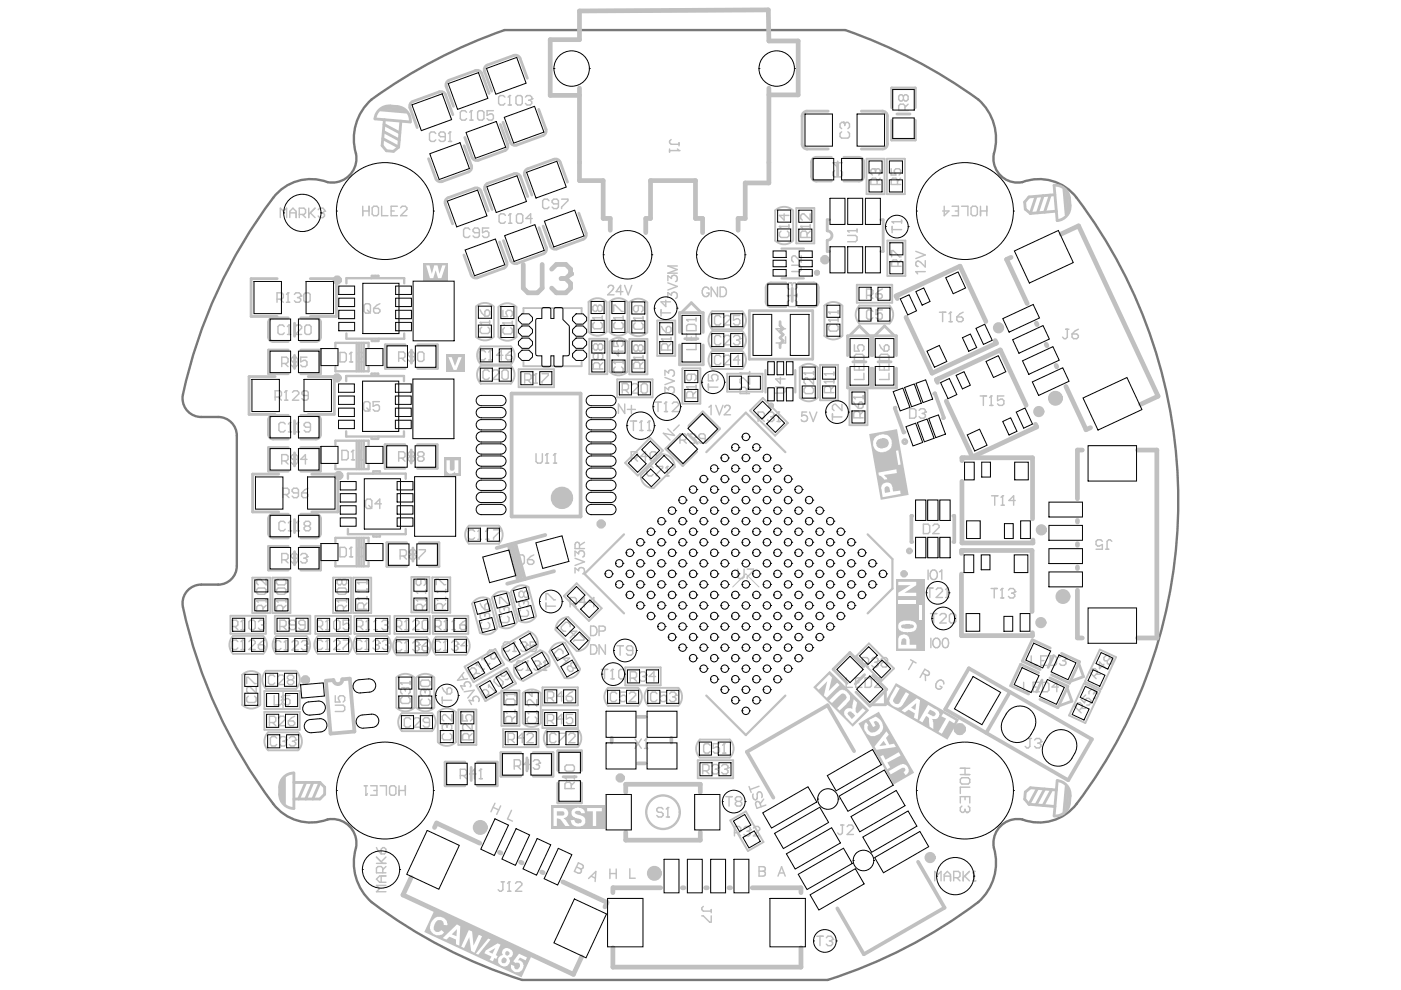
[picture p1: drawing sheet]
<svg xmlns="http://www.w3.org/2000/svg" width="297mm" height="210mm" viewBox="0 0 297 210" stroke-linecap="round" stroke-linejoin="round" font-family="sans-serif">
<path d="M58.6 41.1a10.3 10.3 0 0 1 11.2-2.4 5.2 5.2 0 0 0 5.4-7.2 11.1 11.1 0 0 1 5.1-11.5 109.6 109.6 0 0 1 26.7-13.6h72.2a109.6 109.6 0 0 1 28.2 14.7 11.3 11.3 0 0 1 3.3 11.9 5.1 5.1 0 0 0 7.1 5.3 10 10 0 0 1 10.5 3.6 106.4 106.4 0 0 1-.7 129.4 10.3 10.3 0 0 1-11.2 2.4 5.2 5.2 0 0 0-5.4 7.2 11.1 11.1 0 0 1-5.1 11.5 106.8 106.8 0 0 1-30.4 15.4h-64.8a106.7 106.7 0 0 1-31.9-16.5 11.3 11.3 0 0 1-3.3-11.9 5.1 5.1 0 0 0-7.1-5.3 10 10 0 0 1-10.5-3.7 105 105 0 0 1-19.2-42.5 3.9 3.9 0 0 1 4-3.9h3.6a3.9 3.9 0 0 0 3.9-4v-27.6a4 4 0 0 0-3.9-4h-3.6a3.9 3.9 0 0 1-3.9-4.8 105.5 105.5 0 0 1 19.8-42.5z" fill="none" stroke="#787878" stroke-width=".5"/>
<g fill="none" stroke="#c0c0c0" stroke-width=".4">
<path d="M183.7 33.7h3.8v7.5h-3.8zM188 33.7h3.9v7.5h-3.9zM164.3 44.6v6.4M164.3 51h.1M164.4 44.6h-.1M168.2 44.6v6.4M168.8 44.1h3.9v7.5h-3.9zM188.1 51h3.9v7.5h-3.9zM100.9 65v6.4M100.9 71.4h.1M100.9 65h.1M101.9 77.5h6.4"/>
<path d="M101.9 77.2v.1M101.9 77.3h6.4M101.9 73.4h6.4M104.7 65v6.4M105.7 65.1v6.3M108.3 77.2v.1M109.5 65.1h.1M109.5 65.1v6.3M109.5 71.4v.1M110 78.3h7.5v3.8h-7.5zM111 66.3v-1h12.3v1M123.3 76.7v.9h-12.3v-.9"/>
<path d="M124.8 64v6.4M124.8 70.4h.1M124.8 64h.1M124.9 71.8h3.9v7.5h-3.9zM128.6 64v6.4M129.2 64v6.4M129.2 72.4v6.4M133 64h.1M133 70.4h.1M133 64v6.4M133 72.4h.1M133 72.4v6.4"/>
<path d="M133.4 64.1v6.4M133.4 70.5h.1M133.4 64.1h.1M133.4 71.9h3.9v7.5h-3.9zM137.2 64.1v6.4M139.3 68h3.9v7.5h-3.9zM144.7 78.1h3.8v7.5h-3.8zM151 78.2h.1M151 69.8h.1M151 70.2h6.4M151 70.2h.1M151 74h6.4"/>
<path d="M151 78.2h6.4M151 74.4h6.4M151 69.8h6.4M151 66h6.4M154.2 79.2h7.5v3.8h-7.5zM157.4 70.2h.1M157.4 69.8h.1M157.4 78.2h.1M169.6 77.9v6.4M169.6 77.9h.1M173.4 77.9v6.4M173.9 77.4h3.8v7.5h-3.8z"/>
<path d="M174.8 64.8v6.4M174.8 71.2h.1M174.8 64.8h.1M178.6 64.8v6.4M181.7 60.4h7.5v3.8h-7.5zM182.2 64.8h6.4M188.6 68.6h-6.4M101.9 81.3h.1M101.9 81.3h6.4M108.3 81.3h.1M130.9 80.4h7.5v3.8h-7.5zM132.5 98.1l5.3-5.3 2.7 2.7-5.3 5.3z"/>
<path d="M140.4 96.3l-4.6 4.5M143 99h.1M143 99l-4.5 4.5M159 87.1l2.7-2.7 5.3 5.3-2.7 2.7zM180.1 82.6h3.8v7.6h-3.8zM99.4 115.3h.1M99.4 111.5h6.4M99.4 115.3h6.4M105.8 115.3h.1M138.5 103.5h.1M48.9 130.6h7.5v3.8h-7.5zM49.4 134.8h6.4"/>
<path d="M49.4 134.8h.1M49.4 138.6h6.4M53.5 122.5h3.8v7.5h-3.8zM55.8 134.8h.1M57.8 122.5h3.8v7.5h-3.8zM58.3 130.6h7.5v3.8h-7.5zM58.6 134.9h6.4M58.6 134.9h.1M58.6 138.7h6.4M65 134.9h.1M66.9 130.6h7.5v3.8h-7.5zM67.4 138.7h.1"/>
<path d="M67.4 134.8h6.4M67.4 138.7h6.4M70.6 122.5h3.8v7.5h-3.8zM73.8 138.7h.1M74.9 122.5h3.8v7.5h-3.8zM75.1 130.6h7.6v3.8h-7.6zM75.7 138.7h.1M75.7 134.8h6.4M75.7 138.7h6.4M82.1 138.7h.1M83.6 130.6h7.5v3.8h-7.5zM84.1 135.1h6.4"/>
<path d="M84.1 135.1h.1M84.1 138.9h6.4M87.2 122.3h3.8v7.5h-3.8zM91.7 122.4h3.8v7.5h-3.8zM91.8 130.6h7.5v3.8h-7.5zM92.4 135h6.4M92.4 138.8h6.4M100.1 128l1.6 6.2M100.1 128h.1M103.8 127l1.6 6.2M104.3 126.7l1.6 6.2M104.3 126.7h.1"/>
<path d="M105.9 132.9h.1M106.5 137.1h.1M108 125.7l1.6 6.2M108.3 125.4l1.7 6.2M112 124.5h.1M112 124.5l1.7 6.1M112 133.9h.1M112 133.9l-5.5 3.2M113.7 130.6h.1M113.9 137.2l-5.5 3.2M114.6 137.9l-5.6 3.2M114.6 137.9h.1"/>
<path d="M116.5 138.2l3.2 5.5M117.8 133.5l4.5 4.6M119.6 126.4l2.7-2.7 5.3 5.3-2.7 2.7zM119.8 136.3l3.2 5.5M120.5 130.9h.1M120.5 130.9l4.5 4.5M125 135.4h.1M181.5 139.1l2.7-2.7 5.3 5.3-2.7 2.7zM233.2 137.7l3.4 1.6-3.1 6.8-3.5-1.6zM51.4 143.1v6.3M51.4 143.1h.1M55.2 143.1v6.3"/>
<path d="M56.1 146.5h7.5v3.8h-7.5zM56.1 150.9h7.5v3.8h-7.5zM56.4 146h.1M56.4 142.2h6.4M56.8 159.1h6.4M56.9 155.3h6.3M62.8 146h-6.4M63.2 159.1h.1M84 143.7v6.3M85.2 155h.1M85.2 155h6.4M85.2 151.2h6.4"/>
<path d="M87.8 143.7h.1M87.8 143.7v6.3M87.8 150h.1M88.3 150h.1M88.3 143.7v6.3M88.3 143.7h.1M91.6 155h.1M92.1 143.7v6.3M92.8 151v6.4M96.6 151v6.4M96.6 157.4h.1M97.2 150.4h3.8v7.5h-3.8z"/>
<path d="M98.5 141.4l6.5-3.8 1.9 3.3-6.5 3.8zM101 145.4l6.5-3.8 1.9 3.3-6.5 3.8zM106.3 146.4h3.8v7.5h-3.8zM106.7 154.6h7.5v3.8h-7.5zM109 141.1h.1M110.8 147v6.3M110.8 153.3h.1M110.8 147h.1M114.7 147v6.3M115 145.7h7.5v3.9h-7.5zM115 150.6h7.5v3.8h-7.5zM116.1 158.4h6.4"/>
<path d="M116.1 154.6h.1M116.1 154.6h6.4M116.5 141.2l-5.6 3.2M119.7 143.7h.1M122.5 154.6h.1M128.9 149.6v.1M128.9 149.7h6.4M128.9 145.8h6.4M132.6 141.5h7.5v3.8h-7.5zM135.3 149.6v.1M137.4 145.8h6.4M137.4 149.7h6.4"/>
<path d="M148.4 156.8h.1M148.4 156.8h6.4M154.8 156.8h.1M229.8 144.9l3.5 1.6-3.2 6.8-3.4-1.6zM147.9 161.2h7.5v3.8h-7.5zM148.4 160.6h6.4M154.8 173.9l3.3-1.9 3.8 6.5-3.3 1.9z"/>
</g>
<g fill="none" stroke="#c0c0c0" stroke-width=".6">
<path d="M93.2 19.5l-5.7 2M94.6 18.3l1.5 4.2M100.9 15l-5.7 2M102.1 15.6l1.6 4.2M102.7 15.1l1.6 4.2M109 11.7l-5.7 2.1M110.3 12.3l1.5 4.3M79.5 25.2l7.5 .7M80.7 23.3l5.5 .5M81.2 29.4l3.3 1.8M81.2 22.8l4.5 .4M81.3 27.9l3.4 1.8"/>
<path d="M81.4 26.4l3.4 1.8M81.5 25.4l-.5 5.5 .9 1.1 1.5 .1 1.1-.9M82.8 22.5l1.5 .1M85 25.7l-.5 5.5M86.9 22.8l1.6 4.3M90.9 33.7l1.5 4.1M94.5 20.1l1.5 4.2M98.4 30.9l1.6 4.2M98.5 29.1l1.6 4.2M99.4 36.4l-5.6 2.1M100.6 39.9l-5.6 2M106.1 26.4l1.5 4.2"/>
<path d="M106.7 25.9l1.5 4.2M107 31.9l-5.5 2.1M109 36.9l-5.6 2M110.4 37.5l1.5 4.2M111.2 37.1l1.6 4.3M114.2 23.2l1.6 4.2M115.2 28.7l-5.6 2M117.4 33.8l-5.6 2M118.8 34.5l1.5 4.1M170.1 24.6v6M171.1 31.6h4.5M171.1 23.6h4.5"/>
<path d="M172.1 34.4v3M173.1 38.4h3.2M176.3 33.4h-3.2M177.6 34.5v2.8M178.9 33.4h3.2M182.1 38.4h-3.2M182.6 31.6h4.4M182.6 23.6h4.5M183.1 34.4v3M188.1 24.6v5.9M189 22.8v-4.1h5.1v4.1M189 25.5v4.2h5.1v-4.2"/>
<path d="M190.2 24.2h2.7M223.5 39.3l.6 7.5M58.8 59.1h-5.6v8h5.6M65.8 59.1h5.5v8h-5.5M94.4 43.2l1.6 4.3M98.4 54.1l1.5 4.2M102 40.6l1.5 4.1M102.8 40.2l1.5 4.2M105.9 51.3l1.6 4.3M106.7 51l1.6 4.3M106.9 56.8l-5.7 2.1M114.3 48.3l1.5 4.2"/>
<path d="M115.2 47.9l1.5 4.3M115.2 53.8l-5.6 2.1M122.7 45.2l1.6 4.2M123.7 50.7l-5.7 2.1M175.4 51v2.3h.5M175.9 46.6h-.5v2.3M186.7 46.6h.5v6.7h-.5M219.7 41.6l-1.2 3.7M221.2 41.5l-1.2 3.6M222.7 41.4l-1.2 3.6M223.7 41.3l-5.5 .5-1 1 .2 1.5 1.1 1M224 44.8l-5.5 .5"/>
<path d="M225.6 40.1l.5 5.5M226.1 40.6l.4 4.5M226.7 42l.2 1.5M56.9 68.4v3M57.9 67.4h3.2M57.9 72.4h3.2M58.3 79.8h-5.5v8.1h5.5M61.1 74.2h-4.2v5h4.2M62.4 68.5v2.8M62.4 75.3v2.8M63.8 67.4h3.2M63.8 74.2h4.2v5h-4.2"/>
<path d="M63.8 72.4h3.2M65.4 79.8h5.5v8.1h-5.5M68 68.4v3M85.9 73.1h-4.2v5h4.2M87.2 74.2v2.8M88.6 73.1h4.2v5h-4.2M144.1 70.5v-4.2h5v4.2M144.1 73.1v4.2h5v-4.2M144.5 66.3l2.1-2.1 2.1 2.1M145.2 71.8h2.8M162.4 61v3M163.4 65h3.2"/>
<path d="M163.4 60h3.2M168 61.1v2.8M169.3 65h3.2M169.3 60h3.2M173.5 61v3M179.7 78.1v4.1h5v-4.1M179.7 75.4v-4.2h5v4.2M180.1 71.2l2.1-2.1 2.1 2.1M180.8 76.7h2.8M185 75.4v-4.2h5.1v4.2M185 78.1v4.1h5.1v-4.1M185.4 71.2l2.1-2.1 2.2 2.1"/>
<path d="M186.2 76.7h2.7M56.9 89.1v3M57.9 93.1h3.2M57.9 88.1h3.2M61.1 94.9h-4.2v5h4.2M62.4 89.2v2.8M62.4 96v2.8M63.8 94.9h4.2v5h-4.2M63.8 93.1h3.2M63.8 88.1h3.2M68 89.1v3M85.8 94.3h-4.1v5h4.1"/>
<path d="M87.2 95.4v2.8M88.5 94.3h4.2v5h-4.2M144.2 92.2l-3 2.9 3.5 3.6 3-3M145.9 92l2 2M146 90.3l3-3 3.6 3.6-3 3M56.9 110v3M57.9 114h3.2M57.9 109h3.2M59.1 100.5h-5.5v8h5.5M61.1 115.8h-4.2v5.1h4.2M62.4 110.2v2.7M62.4 117v2.7"/>
<path d="M63.8 115.8h4.2v5.1h-4.2M63.8 114h3.2M63.8 109h3.2M66.1 100.5h5.5v8h-5.5M68 110v3M86.2 115.1h-4.2v5h4.2M87.5 116.2v2.8M88.9 115.1h4.2v5h-4.2M222.7 137.4l-3.8-1.8-2.2 4.6 3.8 1.8M223.4 139l-1.2 2.5M225.1 138.5l3.8 1.8-2.1 4.5-3.8-1.7M110.4 159.6h-4.2v5h4.2"/>
<path d="M113.1 159.6h4.1v5h-4.1M183.2 141.3l-3-2.9-3.6 3.5 3 3M183.3 143.1l-2 1.9M185 143.2l3 3-3.6 3.5-2.9-3M187.7 146.4v3h-3M220.2 142.6l-3.8-1.8-2.1 4.6 3.8 1.8M220.9 144.2l-1.1 2.5M222.6 143.7l3.8 1.8-2.1 4.6-3.8-1.8M226.2 145.9l1.1 2.8-2.8 1M228.7 140.7l1 2.8-2.8 1M59.3 166.9v1.5M59.8 165.4v4.5"/>
<path d="M60.3 164.9v5.5M62.3 165.9h5.5M62.3 163.9v7.5M64.8 165.9l-1.5 3.5M66.3 165.9l-1.5 3.5M67.8 165.9l-1.5 3.5M67.8 165.9l1 1v1.5l-1 1h-5.5M98.6 161.6h-4.2v5h4.2M99.9 162.7v2.8M101.2 161.6h4.2v5h-4.2M111.7 160.7v2.8M118.3 163.4v-4.2h5v4.2"/>
<path d="M118.3 166v4.2h5v-4.2M119.4 164.7h2.8M218.2 170.5l5.5 .5M220 167.2l-1.8 3.3M221.5 167.3l-1.8 3.4M223 167.4l-1.8 3.4M224 167.5l-5.5-.5-1.1 .9-.1 1.5 .9 1.1M224.1 165.5l-.6 7.5M226.1 166.7l-.5 5.5M226.5 167.2l-.4 4.5M226.9 168.8l-.1 1.5"/>
</g>
<g fill="none" stroke="#c0c0c0" stroke-width=".79">
<path d="M108.5 83.4h14.6v26.1h-14.6zM189.9 86.4l-.2 .1 1.9 5.2 .2-.1M198.1 83.5l.1-.1 1.9 5.2-.2 .1M193.4 109.4h-.2v5.5h.2M202.1 109.4h.2v5.5h-.2M74.2 143.9l1 11.2-5.1 .4-1-11.2M129.7 156.4v1M135.2 152h1.6M142.3 156.4v1M181.1 159.3l-5.6-9.8-17.2 9.9 5.7 9.7M205.4 141.7l26.1 15-5 8.7-26.1-15zM214.1 146.7l-5 8.7"/>
<path d="M135.2 161.9h1.6M194.6 182.7l5.7 9.8-17.1 9.8-5.7-9.7"/>
</g>
<g fill="none" stroke="#c0c0c0" stroke-width="1">
<path d="M122.9 18.7v19.6h5v8h1.5v2.5M163 18.7v20.1h-5v7.5h-1.5v2.5M163 20.1h6.2v-11.4h-6.2l-.1-6.6-40 .2v6.1h-6.2v11.8h6.2M136.9 49.3v-3h1v-8h9.6v8h1.5v3M214.4 54.6l-1 .4 4.4 9.4M225 49.6l3.7-1.7 16.8 36.1-3.7 1.7M190.2 63.3l-.2-.5 13.5-6.4 5.5 11.8M192.1 67.3l5.5 11.8 13.7-6.3-.3-.6M219.7 68.5l.2 .3M221.8 73l.2 .3M223.9 77.5l.2 .3M198.8 81.1l-.3-.6 13.6-6.3 5.5 11.7"/>
<path d="M200.6 85l5.6 11.9 13.6-6.4-.3-.5M203.9 97.7v-.6h15v12.9M226 81.9l4.2 9.1M229.5 95.4h-1.1v10.3M231.2 90.7l-1 .4M241.2 95.4h4.1v39.9h-4.1M203.8 117.3v-.6h15v13M203.9 102.1v13h15.1v-.6M228.4 110.3v.4M228.4 115.3v.3M203.8 121.7v13.1h15.1v-.6M228.4 135.3h1.1"/>
<path d="M228.4 120.2v.4M228.4 125.1v10M92.6 174.5l-.5 .9M92.7 174.6l9 4.2M132.7 168v-1.7h15.8v1.7M132.7 176.5v1.6h15.8v-1.6M87.2 186l-1.8 3.7 36.2 16.9 1.7-3.7M105.9 180.7l.3 .2M110.4 182.8l.3 .2M114.9 184.9l.3 .1M119.3 187l9.4 4.3-.4 1M129.9 188.2v1.1"/>
<path d="M130.1 188.2h10M144.7 188.2h.3M149.6 188.2h.4M154.6 188.2h.3M159.5 188.2h10.3v1.1M129.9 201v4.1h39.9v-4.1"/>
</g>
<path d="M165.7 52.7h4.7M165.7 59h4.7M162.3 78.5v4.7M168.6 78.5v4.7M149.7 95.9l8.4-8.4 8.4 8.4M132.3 113.3l-8.4 8.4 8.4 8.4M184 113.3l5.2 5.2v6.3l-5.2 5.3M149.7 147.5l8.4 8.4 8.4-8.4" fill="none" stroke="#c0c0c0" stroke-width=".47"/>
<g fill="none" stroke="#c0c0c0" stroke-width=".5">
<path d="M80.2 58.8v-.3h-1.4l-.1 .5M71.1 73.6v-.9h7v.9M71.1 77.8v.9h7v-.9M73.4 60.1v-1.1h12.3v1.1M73.4 70.7v1.1h12.3v-1.1M75.6 72.7v6M76.1 72.7v6M76.6 72.7v6M77.1 72.7v6M80.2 79.5v-.3h-1.4l-.1 .5M80.3 71.8l-.1 .5h-1.4v-.3M71.1 94.3v-.9h7v.9"/>
<path d="M71.1 98.6v.9h7v-.9M73.4 80.8v-1.1h12.2v1.1M73.4 91.5v1.1h12.2v-1.1M75.6 93.4v6.1M76.1 93.4v6.1M76.6 93.4v6.1M77.1 93.4v6.1M80.3 92.6l-.1 .5h-1.4v-.3M71.1 114.9v-.9h7v.9M71.1 119.2v.9h7v-.9M73.8 101.5v-1.1h12.2v1.1M73.8 112.2v1.1h12.2v-1.1"/>
<path d="M75.6 114v6.1M76.1 114v6.1M76.6 114v6.1M77.1 114v6.1M80.5 100.2v-.3h-1.4l-.1 .5M80.7 113.3l-.2 .5h-1.4v-.3"/>
</g>
<path d="M107.8 115.5l2.1 7.6M108.7 115.9l1.7 6.5M109.2 115.3l2.1 7.5M115.6 113.4l-10.3 2.8M117.5 121.1l-10 2.7M70.7 144.2l-1.6 .1M74.2 143.9l-1.6 .1" fill="none" stroke="#c0c0c0" stroke-width=".8"/>
<path d="M158.9 65.9h13.4v10.2h-13.4zM165.4 68.2v.8l.6 .7-.6 .6 .6 .7-.6 .6 .6 .7-.6 .6v.8" fill="none" stroke="#c0c0c0" stroke-width=".59"/>
<g fill="none" stroke="#c0c0c0" stroke-width=".3">
<path d="M141.6 59.5v-1l.8 .5a.67 .67 0 0 1 1-.5 .67 .67 0 0 1-.2 1.2M141.6 60l2 .7-2 .8M143.6 56.4h-2l2 .8-2 .7h2M194.2 53.3l2 .8-2 .7M196.2 57.6h-2l.3 .5M196.2 55.3v1.3l-1-1a.6 .6 0 0 0-.9 0l-.1 .5 .4 .4M141 79.6v-1.1l.7 .6a.67 .67 0 0 1 1.1-.5 .67 .67 0 0 1-.2 1.2M141.6 63.1v-1.1l.8 .6a.67 .67 0 0 1 1-.5 .67 .67 0 0 1-.2 1.2M132.5 85.7v2l-1.4-2v2M133 86.8h1.7M133.9 85.9v1.8M141 83.1v-1l.7 .6a.67 .67 0 0 1 1.1-.5 .67 .67 0 0 1-.2 1.1"/>
<path d="M141 80l2 .8-2 .8M141.6 90.9l1.4 1.4-2.4-.4 1.5 1.4M144 90.1l-1.2 1.2M150.3 86.3l.5-.4v2M151.8 85.9l.7 2 .8-2M153.6 86.4l.4-.5 .7 .2a.62 .62 0 0 1-.2 .9l-1 .9h1.4M171 87.4h-.9l-.1 .8a.71 .71 0 0 1 1 0 .71 .71 0 0 1-.1 1.1 .71 .71 0 0 1-1-.3M171.7 87.4l.7 2 .8-2M121.9 117.9v-1l.8 .5a.67 .67 0 0 1 1.1-.5 .67 .67 0 0 1-.3 1.2M121.9 118.4l2 .7-2 .8M122.9 116.3l-.1-1.1-.3-.2-.4 .1-.2 .4v.8h2M123.9 115l-1 .6"/>
<path d="M121.9 121.5v-1.1l.8 .6a.67 .67 0 0 1 1.1-.5 .67 .67 0 0 1-.3 1.2M125.2 132.8h.7a1.07 1.07 0 0 1 .7 1 1.07 1.07 0 0 1-.7 1h-.7zM125.2 136.7h.7a1.07 1.07 0 0 1 .7 1 1.07 1.07 0 0 1-.7 1h-.7zM127 133.8h.9a.53 .53 0 0 0 .5-.5 .53 .53 0 0 0-.5-.5h-.9v2M128.3 136.7v2l-1.3-2v2M196.8 120.9v2M197.4 135.3v2M197.4 121.2a.74 .74 0 0 1 .8-.3 .74 .74 0 0 1 .5 .7 .88 .88 0 0 1-.2 1 .88 .88 0 0 1-.9 .2 1.24 1.24 0 0 1-.2-1.6zM198 135.6a.74 .74 0 0 1 .8-.3 .74 .74 0 0 1 .5 .8 .88 .88 0 0 1-.2 .9 .88 .88 0 0 1-.9 .2 1.24 1.24 0 0 1-.2-1.6zM199.2 121.2l.5-.3v2M200.1 135.4a.65 .65 0 0 1 .9 .3 1.01 1.01 0 0 1-.6 1.6 1.28 1.28 0 0 1-.3-1.9zM60 146.6v.8l-.3 .4 .3 .3-.3 .4 .3 .3-.3 .4 .3 .3v.7"/>
<path d="M97.9 143.2l.5 .8M98.4 142.6l-1.4 1.6 2.1-.3M98.4 146.7l2.1-.4-1.3 1.7M99.7 145.6a.67 .67 0 0 0-.4-1.1 .67 .67 0 0 0-.7 1l-.9-.1 .5 .9M101.5 148.7a.67 .67 0 0 0-.4-1.1 .67 .67 0 0 0-.7 1l-1-.1 .6 .9M158.8 166.8l.5 1.2M159.7 168.3a.76 .76 0 0 0-.1 .8 .76 .76 0 0 0 .7 .4l.2-.2v-.9a.49 .49 0 0 1 .3-.4 .49 .49 0 0 1 .5 0 .92 .92 0 0 1 .2 1.1M160.9 166.7l-1.9 .7M161.9 169.4l-.7 1M162.4 170.7l-1.9 .7-.3-.8v-.5l.4-.2 .3 .1 .5 1.1"/>
</g>
<path d="M155.3 124.5l2.8-2.8 2.8 2.8" fill="none" stroke="#c0c0c0" stroke-width=".21"/>
<path d="M172.4 145.7l3.5-3.5 8.4 8.4-3.5 3.5z" fill-rule="evenodd" fill="#c0c0c0"/>
<g fill="#fff">
<path d="M175.8 148.5l1.7-1.7a1.35 1.35 0 0 1 2.3 .1 1.4 1.4 0 0 1-.3 2.2l-1.5 1.6-.5-.5 1.4-1.6a.79 .79 0 0 0 .5-1.1 .79 .79 0 0 0-1.2-.3l-1.8 1.8z"/>
<path d="M173.1 145.7l2.7-2.7 .6 .6-.7 2.9 1.8-1.8 .5 .5-2.7 2.7-.6-.5 .7-3-1.8 1.8z"/>
<path d="M179.7 151.2v.3l.9 1 .7-.7-.8-.9h-.5zM181 148.2l.7 .7-.3 1.7a.51 .51 0 0 0 .4 .7l1.1-1.1 .6 .5-2.8 2.8-1.2-1.3a1.1 1.1 0 0 1-.4-1.5 1.1 1.1 0 0 1 1.5-.4l.2 .1-.1-.9z"/>
</g>
<path d="M182 153.4l4.3-2.5 7.5 12.9-4.3 2.5z" fill-rule="evenodd" fill="#c0c0c0"/>
<g fill="#fff">
<path d="M188.4 163.5l2.2-1.2a1.28 1.28 0 0 1 1.7 .1 1.28 1.28 0 0 1 0 1.8l-.3 .1-.4-.6a.5 .5 0 0 0 .2-.8 .5 .5 0 0 0-.8 .1l-2.2 1.2z"/>
<path d="M186.6 160.4l.6-.3 .5 1 2.9-1.6 .4 .7-2.9 1.5 .6 1-.6 .4z"/>
<path d="M183.5 153.2l.6 .6a1.05 1.05 0 0 0 .3 1.3 1.05 1.05 0 0 0 1.4-.1l.2-.1a1.1 1.1 0 0 0-.1-1.9l-.3-.1-.4 .2 .4 .8-.5 .3-.9-1.5 1.4-.7a2.19 2.19 0 0 1 1.3 3.2 2.3 2.3 0 0 1-2.6 .7 1.78 1.78 0 0 1-.8-2.7z"/>
<path d="M187.3 157.1l-.9 1.1 1.5-.2zM187.9 155.1l.5 .7-.6 .7 .7 1.4 1-.2 .4 .7-4.1 .6-.4-.7z"/>
</g>
<path d="M128.9 61l.4-.5 .7 .2a.62 .62 0 0 1-.2 .9l-1 .9h1.4M132.1 61.8h-1.5l1-1.3v2M132.4 60.5l.8 2 .8-2M150.3 61.4a.74 .74 0 0 0-.8-.5 .74 .74 0 0 0-.6 .7 .88 .88 0 0 0 .2 1 .88 .88 0 0 0 .9 .2l.3-.4v-.3h-.5M152.1 60.9v2l-1.3-2v2M152.7 60.9h.6a1.07 1.07 0 0 1 .7 1 1.07 1.07 0 0 1-.7 1h-.6z" fill="none" stroke="#c0c0c0" stroke-width=".3"/>
<path d="M94.2 97h3.5v3.9h-3.5z" fill-rule="evenodd" fill="#c0c0c0"/>
<path d="M94.7 97.6h.7v1.3a.59 .59 0 0 0 .5 .9 .59 .59 0 0 0 .5-.9v-1.3h.8v2.7h-.7v-.4a.96 .96 0 0 1-1.2 .5 .96 .96 0 0 1-.6-1.1z" fill="#fff"/>
<path d="M94.6 75.1h3.9v3.8h-3.9z" fill-rule="evenodd" fill="#c0c0c0"/>
<path d="M95.1 75.7h.7l.7 1.9 .7-1.9h.7l-1.1 2.7h-.6z" fill="#fff"/>
<path d="M89.9 55.7h5.1v3.8h-5.1z" fill-rule="evenodd" fill="#c0c0c0"/>
<path d="M90.4 56.3h.7l.5 1.8 .5-1.8h.7l.4 1.8 .6-1.8h.7l-.9 2.7h-.7l-.5-1.7-.5 1.7h-.7z" fill="#fff"/>
<path d="M189.9 144.8l13.4 7.8-2.4 4.2-13.4-7.7z" fill-rule="evenodd" fill="#c0c0c0"/>
<g fill="#fff">
<path d="M190.1 145.5l.7 .4-1.1 1.8a.82 .82 0 0 0-.4 .9 .82 .82 0 0 0 .6 .6 .84 .84 0 0 0 1.1-.7l1.1-1.8 .7 .4-1.1 1.8a1.49 1.49 0 0 1-2.6 .7l-.1-.1a1.13 1.13 0 0 1-.2-1.8z"/>
<path d="M200 151.3l2.6 1.5-.3 .6-1-.6-1.6 2.8-.7-.4 1.6-2.8-1-.5z"/>
<path d="M193.2 150.1l.9 .5 .2-1.6zM191.2 150.7l3.2-2.7 .7 .4-.5 4.2-.8-.4 .2-.9-1.3-.8-.8 .6z"/>
<path d="M197.2 150.5l-.5 .8 .8 .4a.51 .51 0 0 0 .8-.1 .51 .51 0 0 0-.3-.7zM196.8 149.5l1.5 .9a1.08 1.08 0 0 1 .8 1.4 1.08 1.08 0 0 1-1.5 .6l.3 .8v1.4l-.8-.5-.1-1.8-.6-.5-.8 1.4-.7-.4z"/>
</g>
<g fill="none" stroke="#c0c0c0" stroke-width=".3">
<path d="M193.1 139.9l1.1 .7M193.6 140.2l-1 1.8M195.6 142.7l1 .5 .3-.1 .2-.4-.3-.4-.7-.4-1 1.7M196.2 143.1v1.2M200.1 145a.74 .74 0 0 0-.5-.8 .74 .74 0 0 0-.9 .4 .88 .88 0 0 0-.3 .9 .88 .88 0 0 0 .7 .6l.5-.2 .1-.2-.4-.2M104.5 171.2l1.2 .5M104.9 170.3l-.8 1.8M106.2 170.9l-.9 1.8M108.5 171.8l-.9 1.8 1 .5M122.2 183.8l.8 .4M122.6 182.9l.8 .4 .3 .3-.1 .4-.6 .2a.53 .53 0 0 1 .2 .7 .53 .53 0 0 1-.6 .2l-.8-.3zM124.8 186.3l1.5-1.5-.1 2.1"/>
<path d="M125.3 185.8l.9 .4M129.3 184.3v2M129.3 185.2h1.3M130.6 184.3v2M160.9 183.8h.9l.4 .1 .1 .4-.5 .4a.53 .53 0 0 1 .5 .5 .53 .53 0 0 1-.5 .6h-.9zM160.9 184.7h.9M165 185.8l.7-2 .8 2M165.2 185.1h1"/>
</g>
<path d="M116.9 170.7h11.2v5h-11.2z" fill-rule="evenodd" fill="#c0c0c0"/>
<g fill="#fff">
<path d="M121.4 171.6a2.12 2.12 0 0 1 2.5 .2l.1 .6h-.7a.83 .83 0 0 0-1.4-.2v.1a1.74 1.74 0 0 0 1.4 .6 1.21 1.21 0 0 1 .7 1.5 1.21 1.21 0 0 1-1.4 .8h-.1a1.23 1.23 0 0 1-1.4-1.1l-.1-.2 .8-.1a.87 .87 0 0 0 .6 .8 .87 .87 0 0 0 .9-.3v-.1a.53 .53 0 0 0-.6-.6l-.4-.2a1.15 1.15 0 0 1-.9-1.8z"/>
<path d="M124.5 171.3h3.1v.7h-1.2v3.1h-.7v-3.1h-1.2z"/>
<path d="M118.1 172v.9h.8a.52 .52 0 0 0 .7-.2 .52 .52 0 0 0-.2-.7zM117.4 171.3h1.7a1.22 1.22 0 0 1 1.4 1.2l-.3 .7-.7 .3 .6 .5 .7 1.1h-.9l-.9-1.3-.6-.3h-.3v1.6h-.7z"/>
</g>
<path d="M133.5 184.2v2h1.2" fill="none" stroke="#c0c0c0" stroke-width=".3"/>
<path d="M184.3 92l5.9-1 2.4 13.9-5.9 1.1z" fill-rule="evenodd" fill="#c0c0c0"/>
<g fill="#fff">
<path d="M186.2 100.2l3.9-.7 .1 .8-2.8 .4 .7 .9-.7 .1-.4-.6-.7-.3z"/>
<path d="M189.9 95.6l.6-.1 .5 3-.5 .1z"/>
<path d="M187.5 103.4l.1 1.1 1.1-.2-.1-.5a.59 .59 0 0 0-.3-.7 .59 .59 0 0 0-.8 .3zM187.1 102.6a1.21 1.21 0 0 1 2 .5l.2 1.1 1.6-.2 .1 .7-3.9 .7-.3-1.7v-.5z"/>
<path d="M185.9 93.4a1.18 1.18 0 0 0 .2 1.4 1.18 1.18 0 0 0 1.4 .2 1.09 1.09 0 0 0 .8-1.5 1.09 1.09 0 0 0-1.6-.5zM185.3 93a2.23 2.23 0 0 1 3.4-.2v.1a1.83 1.83 0 0 1-1.4 2.9 1.69 1.69 0 0 1-2.2-1.8z"/>
</g>
<path d="M190 122.8h5.9v15.1h-5.9z" fill-rule="evenodd" fill="#c0c0c0"/>
<g fill="#fff">
<path d="M194.9 128.3h.5v3h-.5z"/>
<path d="M190.5 127.2h3.8v.7h-3.8z"/>
<path d="M190.5 123.4h3.8v.7l-2.5 1.6h2.5v.7h-3.8v-.7l2.6-1.6h-2.6z"/>
<path d="M191.2 135.6l-.1 1.1h1.1v-.5a.59 .59 0 0 0-.3-.8 .59 .59 0 0 0-.7 .2zM190.7 134.9a1.3 1.3 0 0 1 1.5-.2 1.3 1.3 0 0 1 .7 1.3v.7h1.4v.8h-3.8v-2.2z"/>
<path d="M191.1 132.6v.4l.2 .2 .8 .1a1.96 1.96 0 0 0 1.7-.4 .55 .55 0 0 0-.7-.5l-1-.1zM190.6 132.2l.1-.1a2.63 2.63 0 0 1 2.6-.4 1.16 1.16 0 0 1 1.1 1.3 1.16 1.16 0 0 1-1.3 1h-.8a1.46 1.46 0 0 1-1.8-.9z"/>
</g>
<path d="M92.1 193.1l20.6 9.6-2.1 4.5-20.6-9.6z" fill-rule="evenodd" fill="#c0c0c0"/>
<g fill="#fff">
<path d="M91.6 195.3a1.76 1.76 0 0 1 1.9-.9 1.76 1.76 0 0 1 1.4 1.7h-.8a.92 .92 0 0 0-.8-1 .92 .92 0 0 0-1 .7 1.11 1.11 0 0 0 .3 1.8h.5l.5-.4 .6 .5a1.68 1.68 0 0 1-2.1 .4 1.68 1.68 0 0 1-.8-1.9z"/>
<path d="M99.4 197.2l.7 .3 .3 3 1.1-2.3 .7 .3-1.6 3.5-.7-.4-.4-2.9-1.1 2.3-.6-.3z"/>
<path d="M103.5 199l.5 .2-2.6 3.2-.5-.2z"/>
<path d="M110 202.2l1.7 .8-.3 .6-1.2-.6-.4 .6a1.24 1.24 0 0 1 1.1 1 1.24 1.24 0 0 1-.6 1.3 1.25 1.25 0 0 1-1.9-.6l-.1-.8 .7 .3a.61 .61 0 0 0 .6 .7 .61 .61 0 0 0 .6-.6 .6 .6 0 0 0-.2-.7 .6 .6 0 0 0-.7 0l-.5-.4z"/>
<path d="M95.8 198.1l1 .4 .1-1.5zM93.9 198.9l3-2.9 .7 .4-.2 4.1-.7-.3v-1l-1.4-.6-.6 .6z"/>
<path d="M103.6 201.8l.8 .4 .6-1.2zM103 201.5l2.5-1.5 .6 .3-1 2.2 .4 .2-.3 .6-.4-.2-.3 .7-.7-.3 .4-.7-1.5-.7z"/>
<path d="M107.1 202.1a.45 .45 0 0 0 .9 0 .45 .45 0 0 0-.9 0zM106.3 203.4a.59 .59 0 0 0 .6 .8 .59 .59 0 0 0 .5-.8l-.2-.2a.51 .51 0 0 0-.5-.2 .51 .51 0 0 0-.4 .4zM106.5 201.5a1.25 1.25 0 0 1 1.5-.3 1.25 1.25 0 0 1 .7 1.2l-.3 .5-.6 .1a1.2 1.2 0 0 1-.3 1.7 1.2 1.2 0 0 1-1.7-.4 1.12 1.12 0 0 1-.1-1.2 1.12 1.12 0 0 1 1-.6l-.3-.4z"/>
</g>
<path d="M110.9 56.1v5l1 1h2l1.1-1v-5M117 57.1l1-1h2l1 1v1" fill="none" stroke="#c0c0c0" stroke-width="1"/>
<circle cx="121" cy="58.1" r=".5" fill="#c0c0c0"/>
<path d="M119 59.1h1M120 59.1l1 1v1l-1 1h-2l-1-1M121 58.1l-1 1" fill="none" stroke="#c0c0c0" stroke-width="1"/>
<path d="M106.3 187h.7M106.6 187v1.6l-.3 .4h-.3l-.4-.4M107.6 189h.7M108 187v2" fill="none" stroke="#c0c0c0" stroke-width=".3"/>
<circle cx="108" cy="187" r=".15" fill="#c0c0c0"/>
<path d="M108 187l-.4 .3M109.3 187.3l.3-.3h.7l.3 .3v.3l-1.3 1.4h1.3M148.8 194.2h.3l1.4 1.3h.3v-1.3M149.1 192.2l-.3 .3v.3l.3 .4h1.7M150.8 192.8v.7M173.2 198.5h1.3M173.9 198.5v2M175.2 198.8l.3-.3h.7l.3 .3v.4" fill="none" stroke="#c0c0c0" stroke-width=".3"/>
<circle cx="176.5" cy="199.2" r=".15" fill="#c0c0c0"/>
<g fill="none" stroke="#c0c0c0" stroke-width=".3">
<path d="M142 31.6v.7M142 31.9h2M142.3 29.6l-.3 .3v.4l.3 .3h1.7M144 30.3v.6M126.8 73.2l-.3-.3h-.4l-.3 .3v.7l.3 .3h.4l.3-.3M126.8 74.9v1l-.3 .3h-.4l-.3-.3v-.7l.3-.3h1.4l.3 .3v.7l-.3 .3M126.8 73.2l.3-.3h.4l.3 .3v.7l-.3 .3h-.4l-.3-.3M126.8 73.2v.7M127.1 78.2v-1l-.3-.3h-.7l-.3 .3v1h2M127.8 76.9l-.7 .7M175.9 199.5h.3M176.2 199.5l.3 .3v.4l-.3 .3h-.7l-.3-.3"/>
<path d="M176.5 199.2l-.3 .3"/>
</g>
<circle cx="144" cy="31.9" r=".15" fill="#c0c0c0"/>
<path d="M143.6 31.6l.4 .3M102.9 74.7l-.3-.4h-.7l-.3 .4v1.3l.3 .3h.7l.3-.3M103.6 76.3h.7M103.9 74.3v2" fill="none" stroke="#c0c0c0" stroke-width=".3"/>
<circle cx="103.9" cy="74.3" r=".15" fill="#c0c0c0"/>
<path d="M103.9 74.3l-.3 .4M106.6 75.3h-1.3l1-1v2M107.3 75.3h1l.3 .4v.3l-.3 .3h-.7l-.3-.3zM108.6 74.3l-.6 .4-.7 .6M130.1 76.8h2M130.4 77.8l-.3 .3v.7l.3 .3h1.4l.3-.3v-.7l-.3-.3M132.1 76.5v.6" fill="none" stroke="#c0c0c0" stroke-width=".3"/>
<circle cx="130.1" cy="76.8" r=".15" fill="#c0c0c0"/>
<path d="M101.8 68.4h2M102.1 69.4l-.3 .3v.7l.3 .3h1.4l.3-.3v-.7l-.3-.3M103.8 68v.7M130.1 76.8l.3 .3M130.1 72.1v1.4h1l-.3-.7v-.3l.3-.4h.7l.3 .4v.6l-.3 .4M131.1 74.1v1.4l-1-1h2" fill="none" stroke="#c0c0c0" stroke-width=".3"/>
<circle cx="101.8" cy="68.4" r=".15" fill="#c0c0c0"/>
<path d="M101.8 68.4l.3 .3M101.8 65.7l.3 .7 .7 .6M102.8 66l.3-.3h.4l.3 .3v.7l-.3 .3h-.7zM164.4 82h1.7l.4 .3v.7l-.4 .3h-1.7M165.5 80v1.3l-1.1-1h2.1M134.6 156.7l1.4 2M136 156.7l-1.4 2M136.6 158.7h.7M137 156.7v2" fill="none" stroke="#c0c0c0" stroke-width=".3"/>
<circle cx="137" cy="156.7" r=".15" fill="#c0c0c0"/>
<path d="M113.6 96.2v1.7l.4 .3h.7l.3-.3v-1.7M115.7 98.2h.6M116 96.2v2M137 156.7l-.4 .3" fill="none" stroke="#c0c0c0" stroke-width=".3"/>
<circle cx="116" cy="96.2" r=".15" fill="#c0c0c0"/>
<path d="M116 96.2l-.3 .3M117.3 98.2h.7M117.7 96.2v2" fill="none" stroke="#c0c0c0" stroke-width=".3"/>
<circle cx="117.7" cy="96.2" r=".15" fill="#c0c0c0"/>
<path d="M167.9 56.2h1.6l.4 .4v.6l-.4 .4h-1.6M169.9 54.2v1.4l-1.4-1.4h-.3l-.3 .4v.6l.3 .4M179.7 49.9h1.7l.3 .3v.7l-.3 .4h-1.7M179.7 48.9h2M181.7 48.6v.6M117.7 96.2l-.4 .3M71.1 149.5h1.7l.3 .4v.6l-.3 .4h-1.7M71.1 147.5v1.3h1l-.3-1 .3-.3h.7l.3 .3v.7l-.3 .3" fill="none" stroke="#c0c0c0" stroke-width=".3"/>
<circle cx="179.7" cy="48.9" r=".15" fill="#c0c0c0"/>
<path d="M179.7 48.9l.3 .3M196.5 124.7h1.3M197.1 124.7v2M198.5 125l.3-.3h.7l.3 .3v.3l-1.3 1.4h1.3M200.5 126.7h.7M200.8 124.7v2" fill="none" stroke="#c0c0c0" stroke-width=".3"/>
<circle cx="200.8" cy="124.7" r=".15" fill="#c0c0c0"/>
<path d="M199.2 66.2h1.3M199.9 66.2v2M201.2 68.2h.7M201.5 66.2v2M197.3 130.1h1.3M197.9 130.1v2M199.3 130.4l.3-.3h.7l.3 .3v.4l-1.3 1.3h1.3M200.8 124.7l-.3 .3M201.3 130.4l.3-.3h.7l.3 .3v1.4l-.3 .3h-.7l-.3-.3z" fill="none" stroke="#c0c0c0" stroke-width=".3"/>
<circle cx="201.5" cy="66.2" r=".15" fill="#c0c0c0"/>
<path d="M201.5 66.2l-.3 .3M202.9 67.2h1l.3 .3v.4l-.3 .3h-.7l-.3-.3zM204.2 66.2l-.7 .3-.6 .7M207.8 84h1.4M208.5 84v2M209.8 86h.7M210.2 84v2" fill="none" stroke="#c0c0c0" stroke-width=".3"/>
<circle cx="210.2" cy="84" r=".15" fill="#c0c0c0"/>
<path d="M210.2 84l-.4 .3M212.8 84h-1.3v1l1-.4 .3 .4v.6l-.3 .4h-.7l-.3-.4M210.2 105.1h1.4M210.9 105.1v2M212.2 107.1h.7M212.6 105.1v2" fill="none" stroke="#c0c0c0" stroke-width=".3"/>
<circle cx="212.6" cy="105.1" r=".15" fill="#c0c0c0"/>
<path d="M212.6 105.1l-.4 .4M215.2 106.1h-1.3l1-1v2M210.1 124.8h1.4M210.8 124.8v2M212.1 126.8h.7M212.5 124.8v2" fill="none" stroke="#c0c0c0" stroke-width=".3"/>
<circle cx="212.5" cy="124.8" r=".15" fill="#c0c0c0"/>
<path d="M212.5 124.8l-.4 .3M213.8 125.1l.3-.3h.7l.3 .3v.3" fill="none" stroke="#c0c0c0" stroke-width=".3"/>
<circle cx="215.1" cy="125.4" r=".15" fill="#c0c0c0"/>
<path d="M138.8 85.3h1.4M139.5 85.3v2M140.9 87.3h.6M141.2 85.3v2M214.5 125.8h.3M214.8 125.8l.3 .3v.3l-.3 .4h-.7l-.3-.4M215.1 125.4l-.3 .4" fill="none" stroke="#c0c0c0" stroke-width=".3"/>
<circle cx="141.2" cy="85.3" r=".15" fill="#c0c0c0"/>
<path d="M141.2 85.3l-.3 .3M142.5 85.6l.4-.3h.6l.4 .3v.3l-1.4 1.4h1.4M127.5 141.9h1.3M128.2 141.9v2M129.5 143.9h.7M129.8 141.9v2" fill="none" stroke="#c0c0c0" stroke-width=".3"/>
<circle cx="129.8" cy="141.9" r=".15" fill="#c0c0c0"/>
<g fill="none" stroke="#c0c0c0" stroke-width=".3">
<path d="M140.2 65.7v1.3M140.2 66.3h2M141.2 63.7v1.3l-1-1h2M150.2 79.4v1.3h1l-.3-.6v-.4l.3-.3h.7l.3 .3v.7l-.3 .3M150.2 81.4v1.3M150.2 82.1h2M176.5 87.7v1.4M176.5 88.4h2M178.5 85.7v1.4l-1.3-1.4h-.4l-.3 .4v.6l.3 .4M115.8 127.2v-1.4h.3l1.3 1.4h.4M115.8 127.9v1.3M115.8 128.5h2"/>
<path d="M130.8 136.9h1.4M131.5 136.9v2M134.2 137.9h-1l-.4-.3v-.4l.4-.3h.6l.4 .3v1.4l-.4 .3h-.6l-.4-.3M93.8 147.8v1.3M93.8 148.5h2M93.8 145.8l.3 .7 .7 .6M94.8 146.1l.3-.3h.3l.4 .3v.7l-.4 .3h-.6zM129.8 141.9l-.3 .4M131.2 142.3l.3-.4h.7l.3 .4v1.3l-.3 .3h-.7l-.3-.3zM140.6 171.6l-.3-.4h-.7l-.4 .4v.3l.4 .3h.7l.3 .4v.3l-.3 .3h-.7l-.4-.3M141.3 173.2h.6M141.6 171.2v2"/>
<path d="M153.9 168.9h1.3M154.6 168.9v2M156.2 169.9l-.3-.3v-.4l.3-.3h.7l.4 .3v.4l-.4 .3M156.2 169.9l-.3 .3v.4l.3 .3h.7l.4-.3v-.4l-.4-.3M156.2 169.9h.7"/>
</g>
<circle cx="141.6" cy="171.2" r=".15" fill="#c0c0c0"/>
<path d="M83.8 132.8h1l.4-.3v-.7l-.4-.3h-1v2M84.5 132.8l.7 .7M85.8 133.5h.7M86.2 131.5v2M141.6 171.2l-.3 .4" fill="none" stroke="#c0c0c0" stroke-width=".3"/>
<circle cx="86.2" cy="131.5" r=".15" fill="#c0c0c0"/>
<path d="M86.2 131.5l-.4 .3M87.5 131.8l.3-.3h.7l.3 .3v.4l-1.3 1.3h1.3M88.2 127.1h2M89.5 131.8l.4-.3h.6l.4 .3v1.4l-.4 .3h-.6l-.4-.3zM89.6 129.5v-1l-.4-.4h-.6l-.4 .4v1h2M90.2 128.1l-.6 .7M90.2 126.8v.7" fill="none" stroke="#c0c0c0" stroke-width=".3"/>
<circle cx="88.2" cy="127.1" r=".15" fill="#c0c0c0"/>
<path d="M88.2 127.1l.4 .4M88.2 125.5h2M90.2 125.1v.7" fill="none" stroke="#c0c0c0" stroke-width=".3"/>
<circle cx="88.2" cy="125.5" r=".15" fill="#c0c0c0"/>
<path d="M88.2 125.5l.4 .3M89.2 122.8v1l-.3 .3h-.3l-.4-.3v-.7l.4-.3h1.3l.3 .3v.7l-.3 .3M100.3 143.3l.7-.7v-.5l-.5-.5h-.5l-.7 .7 1.5 1.4M100.8 142.8h.9M101 140.7l1.4 1.4 .2-.3-.4 .5" fill="none" stroke="#c0c0c0" stroke-width=".3"/>
<circle cx="101" cy="140.7" r=".15" fill="#c0c0c0"/>
<path d="M102.2 139.5l1.4 1.4 .2-.2-.4 .4M101 140.7v.4" fill="none" stroke="#c0c0c0" stroke-width=".3"/>
<circle cx="102.2" cy="139.5" r=".15" fill="#c0c0c0"/>
<path d="M92.5 127h2M93.8 129.3v-1l-.3-.3h-.7l-.3 .3v1h2M94.5 128l-.7 .6M94.5 126.6v.7M102.2 139.5v.5M104.5 138.5v-.4l-.2-.3h-.5l-.4 .5v.5l.2 .2h.5M104.5 138.5h.5l.2 .3v.4l-.4 .5h-.5l-.2-.2v-.5M104.5 138.5l-.4 .5" fill="none" stroke="#c0c0c0" stroke-width=".3"/>
<circle cx="92.5" cy="127" r=".15" fill="#c0c0c0"/>
<path d="M92.5 127l.3 .3M92.5 125.3h2M94.5 125v.6" fill="none" stroke="#c0c0c0" stroke-width=".3"/>
<circle cx="92.5" cy="125.3" r=".15" fill="#c0c0c0"/>
<path d="M92.2 132.8h1l.3-.3v-.7l-.3-.3h-1v2M92.5 125.3l.3 .3M92.5 124v-1.4h.3l1.4 1.4h.3M92.8 132.8l.7 .7M94.2 133.5h.6M94.5 131.5v2" fill="none" stroke="#c0c0c0" stroke-width=".3"/>
<circle cx="94.5" cy="131.5" r=".15" fill="#c0c0c0"/>
<path d="M94.5 131.5l-.3 .3M95.8 133.5h.7M96.2 131.5v2" fill="none" stroke="#c0c0c0" stroke-width=".3"/>
<circle cx="96.2" cy="131.5" r=".15" fill="#c0c0c0"/>
<path d="M75.6 132.8h1l.3-.3v-.7l-.3-.3h-1v2M76.3 132.8l.6 .7M77.6 133.5h.7M77.9 131.5v2M96.2 131.5l-.4 .3M97.5 132.5h1l.4 .3v.4l-.4 .3h-.6l-.4-.3zM98.9 131.5l-.7 .3-.7 .7" fill="none" stroke="#c0c0c0" stroke-width=".3"/>
<circle cx="77.9" cy="131.5" r=".15" fill="#c0c0c0"/>
<path d="M77.9 131.5l-.3 .3M79.3 133.5h.6M79.6 131.5v2" fill="none" stroke="#c0c0c0" stroke-width=".3"/>
<circle cx="79.6" cy="131.5" r=".15" fill="#c0c0c0"/>
<path d="M79.6 131.5l-.3 .3M81 131.8l.3-.3h.7l.3 .3v.4" fill="none" stroke="#c0c0c0" stroke-width=".3"/>
<circle cx="82.3" cy="132.2" r=".15" fill="#c0c0c0"/>
<path d="M75.8 126.8h2M77.1 129.2v-1l-.3-.3h-.7l-.3 .3v1h2M77.8 127.9l-.7 .6M77.8 126.5v.7M81.6 132.5h.4M82 132.5l.3 .3v.4l-.3 .3h-.7l-.3-.3M82.3 132.2l-.3 .3" fill="none" stroke="#c0c0c0" stroke-width=".3"/>
<circle cx="75.8" cy="126.8" r=".15" fill="#c0c0c0"/>
<path d="M75.8 126.8l.3 .4M75.8 125.2h2M77.8 124.8v.7" fill="none" stroke="#c0c0c0" stroke-width=".3"/>
<circle cx="75.8" cy="125.2" r=".15" fill="#c0c0c0"/>
<path d="M75.8 125.2l.3 .3M75.8 123.5h2M77.8 123.2v.6" fill="none" stroke="#c0c0c0" stroke-width=".3"/>
<circle cx="75.8" cy="123.5" r=".15" fill="#c0c0c0"/>
<path d="M75.8 123.5l.3 .3M102.9 147.9l.7-.7v-.5l-.5-.5h-.5l-.7 .7 1.4 1.4M103.3 147.4h1M103.6 145.3l1.4 1.4M105.2 146.4l-.4 .5" fill="none" stroke="#c0c0c0" stroke-width=".3"/>
<circle cx="103.6" cy="145.3" r=".15" fill="#c0c0c0"/>
<path d="M71.5 127.3h2M72.8 129.7v-1l-.3-.3h-.7l-.3 .3v1h2M73.5 128.4l-.7 .6M73.5 127v.7M103.6 145.3v.4M105.2 143.6h.5l1 1v.4l-.5 .5h-.5l-.9-.9v-.5zM107.6 142.7l-.7 .7h-.5l-.2-.3v-.4l.5-.5h.4l1 .9v.5l-.5 .5h-.5" fill="none" stroke="#c0c0c0" stroke-width=".3"/>
<circle cx="71.5" cy="127.3" r=".15" fill="#c0c0c0"/>
<path d="M67.1 132.8h1l.3-.3v-.7l-.3-.3h-1v2M67.7 132.8l.7 .7M69.1 133.5h.6M69.4 131.5v2M71.5 127.3l.3 .4M71.5 125l.3-.3h1.4l.3 .3v.7l-.3 .3h-1.4l-.3-.3zM72.5 123l-.3-.3h-.4l-.3 .3v.7l.3 .3h.4l.3-.3M72.5 123l.3-.3h.4l.3 .3v.7l-.3 .3h-.4l-.3-.3M72.5 123v.7" fill="none" stroke="#c0c0c0" stroke-width=".3"/>
<circle cx="69.4" cy="131.5" r=".15" fill="#c0c0c0"/>
<path d="M49.1 132.8h1l.3-.3v-.7l-.3-.3h-1v2M49.8 132.8l.6 .7M51.1 133.5h.7M51.4 131.5v2M69.4 131.5l-.3 .3M70.7 131.8l.4-.3h.6l.4 .3v1.4l-.4 .3h-.6l-.4-.3zM74.1 131.5h-1.3v1l.6-.3h.4l.3 .3v.7l-.3 .3h-.7l-.3-.3" fill="none" stroke="#c0c0c0" stroke-width=".3"/>
<circle cx="51.4" cy="131.5" r=".15" fill="#c0c0c0"/>
<path d="M51.4 131.5l-.3 .3M52.8 131.8l.3-.3h.7l.3 .3v1.4l-.3 .3h-.7l-.3-.3zM54.8 131.8l.3-.3h.7l.3 .3v.4" fill="none" stroke="#c0c0c0" stroke-width=".3"/>
<circle cx="56.1" cy="132.2" r=".15" fill="#c0c0c0"/>
<path d="M54.4 127.3h2M55.4 132.5h.4M55.8 129.7v-1l-.4-.3h-.6l-.4 .3v1h2M55.8 132.5l.3 .3v.4l-.3 .3h-.7l-.3-.3M56.1 132.2l-.3 .3M56.4 128.4l-.6 .6M56.4 127v.7" fill="none" stroke="#c0c0c0" stroke-width=".3"/>
<circle cx="54.4" cy="127.3" r=".15" fill="#c0c0c0"/>
<path d="M54.4 127.3l.4 .4M54.4 125l.4-.3h1.3l.3 .3v.7l-.3 .3h-1.3l-.4-.3zM56.4 122.7v1.3l-1.3-1.3h-.3l-.4 .3v.7l.4 .3M107.2 150.9h2M108.5 153.2v-1l-.3-.3h-.7l-.3 .3v1h2M109.2 151.9l-.7 .7M109.2 150.6v.6" fill="none" stroke="#c0c0c0" stroke-width=".3"/>
<circle cx="107.2" cy="150.9" r=".15" fill="#c0c0c0"/>
<path d="M107.2 150.9l.3 .3M107.2 147.2h2M107.5 148.2h1.4l.3 .4v.6l-.3 .4h-1.4l-.3-.4v-.6zM109.2 146.9v.7" fill="none" stroke="#c0c0c0" stroke-width=".3"/>
<circle cx="107.2" cy="147.2" r=".15" fill="#c0c0c0"/>
<path d="M58.6 127.3h2M60 129.7v-1l-.4-.3h-.6l-.4 .3v1h2M60.6 128.4l-.6 .6M60.6 127v.7M107.2 147.2l.3 .4" fill="none" stroke="#c0c0c0" stroke-width=".3"/>
<circle cx="58.6" cy="127.3" r=".15" fill="#c0c0c0"/>
<g fill="none" stroke="#c0c0c0" stroke-width=".3">
<path d="M59.7 77.1h1l.4-.4v-.6l-.4-.4h-1v2M60.4 77.1l.7 .6M63.1 76.7h-1l-.4-.3v-.3l.4-.4h.6l.4 .4v1.3l-.4 .3h-.6l-.4-.3M65.1 75.7h-1.3v1l.6-.3h.4l.3 .3v.7l-.3 .3h-.7l-.3-.3M59.7 97.7h1l.4-.3v-.7l-.4-.3h-1v2M60.4 97.7l.7 .7M63.1 97.4h-1l-.4-.3v-.4l.4-.3h.6l.4 .3v1.4l-.4 .3h-.6l-.4-.3M65.1 97.4h-1.3l1-1v2M59.7 118.7h1l.4-.3v-.7l-.4-.3h-1v2M60.4 118.7l.7 .7M63.1 118.4h-1l-.4-.4v-.3l.4-.3h.6l.4 .3v1.3l-.4 .4h-.6l-.4-.4M63.8 117.7l.3-.3h.7l.3 .3v.3"/>
<path d="M58.6 127.3l.4 .4M58.6 125l.4-.3h1.3l.3 .3v.7l-.3 .3h-1.3l-.4-.3zM59 122.7h1.3l.3 .3v.7l-.3 .3h-1.3l-.4-.3v-.7zM59.3 132.8h1l.4-.3v-.7l-.4-.3h-1v2M60 132.8l.7 .7M62.7 132.5h-1l-.4-.3v-.4l.4-.3h.6l.4 .3v1.4l-.4 .3h-.6l-.4-.3M64.7 132.5h-1l-.4-.3v-.4l.4-.3h.7l.3 .3v1.4l-.3 .3h-.7l-.4-.3"/>
</g>
<circle cx="65.1" cy="118" r=".15" fill="#c0c0c0"/>
<g fill="none" stroke="#c0c0c0" stroke-width=".3">
<path d="M84.5 76h1l.4-.4v-.6l-.4-.4h-1v2M85.2 76l.7 .6M87.9 75.6h-1l-.4-.3v-.3l.4-.4h.6l.4 .4v1.3l-.4 .3h-.6l-.4-.3M88.5 75l.4-.4h.7l.3 .4v1.3l-.3 .3h-.7l-.4-.3zM84.5 97.1h1l.4-.3v-.7l-.4-.3h-1v2M85.2 97.1l.7 .7M86.9 96.8l-.4-.3v-.4l.4-.3h.6l.4 .3v.4l-.4 .3M86.9 96.8l-.4 .3v.4l.4 .3h.6l.4-.3v-.4l-.4-.3M86.9 96.8h.6M88.9 96.8l-.4-.3v-.4l.4-.3h.7l.3 .3v.4l-.3 .3M88.9 96.8l-.4 .3v.4l.4 .3h.7l.3-.3v-.4l-.3-.3M88.9 96.8h.7"/>
<path d="M181 85.2l.3 .7 .7 .7M181 84.2h2M182.3 88.6v-1l-.3-.3h-.7l-.3 .3v1h2M182.3 85.2h.4l.3 .4v.6l-.3 .4h-.7v-1zM183 87.3l-.7 .6M183 83.9v.7M64.4 118.4h.4M64.8 118.4l.3 .3v.3l-.3 .4h-.7l-.3-.4M65.1 118l-.3 .4M84.8 117.9h1l.4-.3v-.7l-.4-.3h-1v2M85.5 117.9l.7 .7M87.2 117.6l-.4-.4v-.3l.4-.3h.6l.4 .3v.3l-.4 .4"/>
<path d="M87.2 117.6l-.4 .3v.3l.4 .4h.6l.4-.4v-.3l-.4-.3M87.2 117.6h.6M88.8 116.6h1.4v.3l-1.4 1.3v.4"/>
</g>
<circle cx="181" cy="84.2" r=".15" fill="#c0c0c0"/>
<path d="M181 84.2l.3 .4M228.7 150.7l.8-.7v-.5l-.5-.5h-.5l-.7 .7 1.4 1.4M229.2 150.2h1M230.2 147.4l-1 .9 .7 .7 .5-.9h.5l.5 .4v.5l-.5 .5h-.5M232.1 146.4l-.3-.2h-.4l-.5 .5v.4" fill="none" stroke="#c0c0c0" stroke-width=".3"/>
<circle cx="232.1" cy="146.4" r=".15" fill="#c0c0c0"/>
<g fill="none" stroke="#c0c0c0" stroke-width=".3">
<path d="M120.9 128h1l.3-.3v-.7l-.3-.3h-1v2M121.5 128l.7 .7M124.2 127.7h-1.3l1-1v2M126.2 127.7h-1.3l1-1v2M235.2 139.6v-.4l-.2-.3h-.5l-.4 .5v.5l.2 .2h.5M235.2 139.6l-.4 .5M235.2 139.6h.5l.3 .3v.5l-.5 .4h-.5l-.2-.2v-.5M116.1 148h1l.3-.4v-.6l-.3-.4h-1v2M116.1 152.8h1l.3-.3v-.7l-.3-.3h-1v2M116.7 148l.7 .6M116.7 152.8l.7 .7M119.4 147.6h-1.3l1-1v2"/>
<path d="M119.4 152.5h-1.3l1-1v2M120.1 147.6h1l.3 .4v.3l-.3 .3h-.7l-.3-.3zM121.4 146.6l-.7 .4-.6 .6M121.4 151.5h-1.3v1l.6-.4h.4l.3 .4v.6l-.3 .4h-.7l-.3-.4M231.9 143.4l.7-.7v-.5l-.4-.4h-.5l-.7 .7 1.4 1.4M232.1 146.4v.5M232.1 146.9l-.3 .2M232.1 146.9h.4l.3 .2v.5l-.5 .5h-.5M232.4 143h.9M234.1 140.8l-1 1v-1.4l1.4 1.4M109 162.4h1l.4-.3v-.7l-.4-.3h-1v2M109.7 162.4l.7 .7"/>
<path d="M112.4 162.1h-1.4l1-1v2M113 161.4l.4-.3h.6l.4 .3v.4"/>
</g>
<circle cx="114.4" cy="161.8" r=".15" fill="#c0c0c0"/>
<path d="M184.8 139.8l.4-.4h.6l.4 .4v.3M182.8 140.8h1l.4-.4v-.6l-.4-.4h-1v2M183.5 140.8l.7 .6M113.7 162.1h.3M114 162.1l.4 .3v.4l-.4 .3h-.6l-.4-.3M114.4 161.8l-.4 .3" fill="none" stroke="#c0c0c0" stroke-width=".3"/>
<circle cx="186.2" cy="140.1" r=".15" fill="#c0c0c0"/>
<path d="M133.6 143.8h1l.4-.4v-.6l-.4-.4h-1v2M134.3 143.8l.7 .6M135.6 142.8l.4-.4h.6l.4 .4v.3M185.5 140.4h.3M185.8 140.4l.4 .4v.3l-.4 .3h-.6l-.4-.3M186.2 140.1l-.4 .3M187.2 140.4h.6M187.2 140.4l-.4 .4v.3l.4 .3h.6l.4-.3v-.3l-.4-.4M187.2 140.4l-.4-.3v-.3l.4-.4h.6l.4 .4v.3l-.4 .3" fill="none" stroke="#c0c0c0" stroke-width=".3"/>
<circle cx="137" cy="143.1" r=".15" fill="#c0c0c0"/>
<path d="M136.3 143.4h.3M136.6 143.4l.4 .4v.3l-.4 .3h-.6l-.4-.3M137 143.1l-.4 .3M139 143.4h-1.4l1-1v2M149 163.4h1l.3-.3v-.7l-.3-.3h-1v2M149.7 163.4l.6 .7M151 162.4l.3-.3h.7l.3 .3v.4" fill="none" stroke="#c0c0c0" stroke-width=".3"/>
<circle cx="152.3" cy="162.8" r=".15" fill="#c0c0c0"/>
<path d="M151.7 163.1h.3M152 163.1l.3 .3v.4l-.3 .3h-.7l-.3-.3M152.3 162.8l-.3 .3M153 162.4l.3-.3h.7l.3 .3v.4" fill="none" stroke="#c0c0c0" stroke-width=".3"/>
<circle cx="154.3" cy="162.8" r=".15" fill="#c0c0c0"/>
<path d="M153.7 163.1h.3M154 163.1l.3 .3v.4l-.3 .3h-.7l-.3-.3M154.3 162.8l-.3 .3M155.7 176.6h1l.4-.4v-.6l-.4-.4h-1v2M156.4 176.6l.7 .6M157.7 175.6l.4-.4h.6l.4 .4v.3" fill="none" stroke="#c0c0c0" stroke-width=".3"/>
<circle cx="159.1" cy="175.9" r=".15" fill="#c0c0c0"/>
<path d="M160.7 88.7h1l.4-.3v-.7l-.4-.3h-1v2M161.4 88.7l.7 .7M162.7 87.7l.4-.3h.6l.4 .3v.3M158.4 176.2h.3M158.7 176.2l.4 .4v.3l-.4 .3h-.6l-.4-.3M159.1 175.9l-.4 .3M159.7 175.6l.4-.4h.6l.4 .4v.3l-1.4 1.3h1.4" fill="none" stroke="#c0c0c0" stroke-width=".3"/>
<circle cx="164.1" cy="88" r=".15" fill="#c0c0c0"/>
<path d="M163.4 88.4h.3M163.7 88.4l.4 .3v.3l-.4 .4h-.6l-.4-.4M164.1 88l-.4 .4M164.7 89.4h.7M165.1 87.4v2" fill="none" stroke="#c0c0c0" stroke-width=".3"/>
<circle cx="165.1" cy="87.4" r=".15" fill="#c0c0c0"/>
<g fill="none" stroke="#c0c0c0" stroke-width=".3">
<path d="M156.9 79.1h2M158.9 78.8v.6M158.3 83.4v-1l-.4-.3h-.6l-.4 .3v1h2M158.9 80.1v1.3l-1.3-1.3h-.3l-.4 .3v.7l.4 .3M158.9 82.1l-.6 .7M165.1 87.4l-.4 .3M57.1 153.2h1l.4-.3v-.7l-.4-.3h-1v2M57.8 153.2l.7 .7M59.1 152.2l.4-.3h.6l.4 .3v.3l-1.4 1.4h1.4M61.1 152.9h1l.4 .3v.3l-.4 .4h-.6l-.4-.4zM62.5 151.9l-.7 .3-.7 .7M98.1 151.5v1.4h1l-.3-1 .3-.4h.7l.3 .4v.6l-.3 .4"/>
<path d="M99.4 156.9v-1l-.3-.4h-.7l-.3 .4v1h2M100.1 153.5v1.4l-1.3-1.4h-.4l-.3 .4v.6l.3 .4M100.1 155.5l-.7 .7"/>
</g>
<circle cx="156.9" cy="79.1" r=".15" fill="#c0c0c0"/>
<path d="M156.9 79.1l.4 .3M131.9 82.7h1l.4-.4v-.6l-.4-.4h-1v2M132.6 82.7l.7 .6M133.9 81.7l.4-.4h.6l.4 .4v.3l-1.4 1.3h1.4M135.9 81.7l.4-.4h.6l.4 .4v1.3l-.4 .3h-.6l-.4-.3zM145.6 82h2M146.9 84.4v-1.1l-.3-.3h-.7l-.3 .3v1.1h2M147.6 83l-.7 .7M147.6 81.7v.6" fill="none" stroke="#c0c0c0" stroke-width=".3"/>
<circle cx="145.6" cy="82" r=".15" fill="#c0c0c0"/>
<path d="M134.3 75.8h2M135.7 78.1v-1l-.4-.3h-.6l-.4 .3v1h2M136.3 76.8l-.6 .7M136.3 75.5v.6M146.6 79.3v1l-.4 .4h-.3l-.3-.4v-.6l.3-.4h1.3l.4 .4v.6l-.4 .4M145.6 82l.3 .3" fill="none" stroke="#c0c0c0" stroke-width=".3"/>
<circle cx="134.3" cy="75.8" r=".15" fill="#c0c0c0"/>
<path d="M113.6 79.2v2M134.3 75.8l.4 .3M135.3 73.5l-.3-.4h-.3l-.4 .4v.6l.4 .4h.3l.3-.4M135.3 73.5l.4-.4h.3l.3 .4v.6l-.3 .4h-.3l-.4-.4M135.3 73.5v.6M111.2 80.6h1l.4-.4v-.6l-.4-.4h-1v2M111.9 80.6l.7 .6M113.2 81.2h.7" fill="none" stroke="#c0c0c0" stroke-width=".3"/>
<circle cx="113.6" cy="79.2" r=".15" fill="#c0c0c0"/>
<path d="M113.6 79.2l-.4 .4M114.9 79.2h1.4v.4l-1.4 1.3v.3M140.3 71.9h2M141.6 74.2v-1l-.3-.3h-.7l-.3 .3v1h2M142.3 72.9l-.7 .7M142.3 71.5v.7" fill="none" stroke="#c0c0c0" stroke-width=".3"/>
<circle cx="140.3" cy="71.9" r=".15" fill="#c0c0c0"/>
<path d="M169.8 48h2M171.1 50.3v-1l-.3-.3h-.7l-.3 .3v1h2M171.8 49l-.7 .7M171.8 47.7v.6M140.3 71.9l.3 .3M140.3 69.2l.3 .7 .7 .6M141.3 69.5l.3-.3h.3l.4 .3v.7l-.4 .3h-.6z" fill="none" stroke="#c0c0c0" stroke-width=".3"/>
<circle cx="169.8" cy="48" r=".15" fill="#c0c0c0"/>
<path d="M169.8 48l.3 .3M171.8 45.3v1.4l-1.4-1.4h-.3l-.3 .4v.6l.3 .4M174.8 80.9h2M176.1 83.2v-1l-.3-.3h-.7l-.3 .3v1h2M176.8 81.9l-.7 .7M176.8 80.6v.6" fill="none" stroke="#c0c0c0" stroke-width=".3"/>
<circle cx="174.8" cy="80.9" r=".15" fill="#c0c0c0"/>
<path d="M174.8 79.2h2M176.8 78.9v.7M174.8 80.9l.3 .3" fill="none" stroke="#c0c0c0" stroke-width=".3"/>
<circle cx="174.8" cy="79.2" r=".15" fill="#c0c0c0"/>
<path d="M174.8 79.2l.3 .4M119.8 164.9h2M121.1 167.2v-1l-.3-.3h-.7l-.3 .3v1h2M121.8 165.9l-.7 .6M121.8 164.5v.7" fill="none" stroke="#c0c0c0" stroke-width=".3"/>
<circle cx="119.8" cy="164.9" r=".15" fill="#c0c0c0"/>
<g fill="none" stroke="#c0c0c0" stroke-width=".3">
<path d="M185.3 35.8h-.3l-.4 .3v.7l.4 .3M186 39.1v-1l-.4-.3h-.6l-.4 .3v1h2M186.6 37.8l-.6 .6M188.9 35.8v1.3h1l-.3-.7v-.3l.3-.3h.7l.4 .3v.7l-.4 .3M190.3 39.1v-1l-.4-.3h-.6l-.4 .3v1h2.1M191 37.8l-.7 .6M191.5 20.4l-.3-.3h-.3l-.4 .3v.7l.4 .3h.3l.3-.3M191.5 20.4l.4-.3h.3l.3 .3v.7l-.3 .3h-.3l-.4-.3M191.5 20.4v.7M191.9 23.4v-1l-.4-.3h-.6l-.4 .3v1h2M192.5 22.1l-.6 .7M189 54.5v-1.4h.4l1.3 1.4h.4"/>
<path d="M190.4 56.5v-1l-.3-.4h-.7l-.4 .4v1h2.1M191.1 55.1l-.7 .7M183.7 62.6h1l.4-.3v-.7l-.4-.3h-1v2M184.4 62.6l.7 .7M185.7 62.3h1l.4 .3v.4l-.4 .3h-.6l-.4-.3zM187.1 61.3l-.7 .3-.7 .7M119.8 164.9l.3 .3M119.8 162.5l.3-.3h1.3l.4 .3v.7l-.4 .3h-1.3l-.3-.3z"/>
</g>
<circle cx="185.3" cy="35.8" r=".15" fill="#c0c0c0"/>
<g fill="none" stroke="#c0c0c0" stroke-width=".3">
<path d="M185.3 35.8l.3 .3M185.6 36.1v.3M185.6 36.1l.4-.3h.3l.3 .3v.7l-.3 .3M59.4 46.1v-2l.7 .7 .7-.7v2M61.4 46.1v-1.3l.7-.7 .7 .7v1.3M61.4 45.1h1.4M63.4 45.5h1.1l.3-.4v-.6l-.3-.4h-1.1v2M64.1 45.5l.7 .6M65.5 44.1v2M65.8 45.1l1 1M66.8 44.1l-1.3 1.4M67.5 44.5l.3-.4h.7l.3 .4v.3"/>
<path d="M79.8 179.7l.4 .7 .6 .6M79.8 183.1h2M79.8 181.7l1.4 1.4M80.8 180l.4-.3h.3l.3 .3v.7l-.3 .3h-.7zM80.8 185.7v1.4M81.2 185.1v-1l-.4-.4h-.6l-.4 .4v1h2M81.8 187.7h-2l.7 .7-.7 .7h2M81.8 185.7h-1.3l-.7 .7 .7 .7h1.3M81.8 183.7l-.6 .7M81.8 181.7l-1 1"/>
</g>
<circle cx="68.8" cy="44.8" r=".15" fill="#c0c0c0"/>
<g fill="none" stroke="#c0c0c0" stroke-width=".3">
<path d="M68.1 45.1h.4M68.5 45.1l.3 .4v.3l-.3 .3h-.7l-.3-.3M68.8 44.8l-.3 .3M198.2 186.8v-2l.7 .6 .6-.6v2M200.2 186.8v-1.4l.7-.6 .6 .6v1.4M200.2 185.8h1.3M202.2 186.1h1l.3-.3v-.7l-.3-.3h-1v2M202.9 186.1l.6 .7M204.2 184.8v2M204.5 185.8l1 1M205.5 184.8l-1.3 1.3M206.2 186.8h.7"/>
<path d="M206.5 184.8v2"/>
</g>
<circle cx="206.5" cy="184.8" r=".15" fill="#c0c0c0"/>
<g fill="none" stroke="#c0c0c0" stroke-width=".3">
<path d="M181.2 77.1v1.4h2v-1.4M181.2 75.5l.3-.4h1.3l.4 .4v1h-2zM181.2 73.1v1.3h1l-.4-.6v-.4l.4-.3h.6l.4 .3v.7l-.4 .3M182.2 77.8v.7M183.2 79.1v1.4h-2M186.5 75.5l.3-.4h1.3l.4 .4v1h-2zM186.5 77.1v1.4h2v-1.4M186.5 73.1l.3 .7 .7 .6M187.5 73.4l.3-.3h.3l.4 .3v.7l-.4 .3h-.6zM187.5 77.8v.7M188.5 79.1v1.4h-2M218.6 139.1v2h1.4"/>
<path d="M222 139.1h-1.3v2h1.3M222.7 139.1h1l.3 .3v1.3l-.3 .4h-1zM224.7 139.4l.3-.3h.7l.3 .3v.3M217 144.7v2h1.4M219 145.7h.7M220.4 144.7h-1.4v2h1.4M220.7 140.1h.6M221 144.7h1.1l.3 .3v1.3l-.3 .4h-1.1zM224.4 145.7h-1.3l1-1v2M206.5 184.8l-.3 .3"/>
</g>
<circle cx="226" cy="139.7" r=".15" fill="#c0c0c0"/>
<g fill="none" stroke="#c0c0c0" stroke-width=".3">
<path d="M145.6 70.8v1.3h2v-1.3M145.6 67.8h2M145.9 68.8h1.3l.4 .3v1h-2v-1zM146.6 71.4v.7M147.6 72.8v1.3h-2M147.6 67.4v.7M226 139.7l-.3 .4M179.4 143.7v2h1.3M181.4 144.7h.7M182.8 143.7h-1.4v2h1.4M183.4 143.7h1l.4 .4v1.3l-.4 .3h-1zM185.4 144.1l.4-.4h.6l.4 .4v.3l-1.4 1.3h1.4"/>
<path d="M225.3 140.1h.4M225.7 140.1l.3 .3v.3l-.3 .4h-.7l-.3-.4"/>
</g>
<circle cx="145.6" cy="67.8" r=".15" fill="#c0c0c0"/>
<g fill="none" stroke="#c0c0c0" stroke-width=".3">
<path d="M145.6 67.8l.3 .3M165.6 69.4v1.3l-1-1h2M166.6 71.4v1.3h-2M226 69.8h.6M226.3 69.8v1.7l-.3 .3h-.4l-.3-.3M227.3 70.8h1l.3 .3v.4l-.3 .3h-.7l-.3-.3zM228.6 69.8l-.6 .3-.7 .7M233.7 114.8l-.3-.4h-.7l-.3 .4v.6l.3 .4 1-.4v1h-1.3M234.4 116.4h.7M235.7 114.8l-.3-.4h-.3l-.4 .4v1.6M58.1 147.4v2.1h1.4M61.5 147.4h-1.4v1l.7-.3h.3l.4 .3v.7l-.4 .4h-.6l-.4-.4"/>
<path d="M218 156.6h.7M218.4 156.6v1.6l-.4 .4h-.3l-.3-.4M219.4 156.9l.3-.3h.7l.3 .3v.3"/>
</g>
<circle cx="220.7" cy="157.2" r=".15" fill="#c0c0c0"/>
<g fill="none" stroke="#c0c0c0" stroke-width=".3">
<path d="M200.2 43.7v2l1-1h-1.3M201.9 43.7h1.3v2h-1.3M202.5 44.7h.7M203.9 43.7h1.3v2M205.9 44.1l.3-.4h.7l.3 .4v1.3l-.3 .3h-.7l-.3-.3zM207.9 44.7h1.3M207.9 43.7v2M209.2 43.7v2M220 157.6h.4M220.4 157.6l.3 .3v.3l-.3 .4h-.7l-.3-.4M220.7 157.2l-.3 .4M178.3 174.9h.6"/>
<path d="M178.6 174.9v1.7l-.3 .3h-.4l-.3-.3M179.6 175.3l.3-.4h.7l.3 .4v.3l-1.3 1.3h1.3M203.6 162.9h2M203.6 164.2h2M203.6 170.2v-1.3h2v1.3M203.9 164.9h1.4l.3 .3v.7l-.3 .3h-1.4l-.3-.3v-.7zM204.6 162.9v1.3M204.6 168.9v.7M205.3 170.9l.3 .3v.7l-.3 .3h-.4M205.6 166.9h-2v1.3"/>
</g>
<circle cx="204.9" cy="172.2" r=".15" fill="#c0c0c0"/>
<g fill="none" stroke="#c0c0c0" stroke-width=".3">
<path d="M76.9 43.7v2M76.9 44.7h1.3M78.2 43.7v2M78.9 44.1l.3-.4h.7l.3 .4v1.3l-.3 .3h-.7l-.3-.3zM80.9 43.7v2h1.4M82.9 44.7h.7M84.3 43.7h-1.4v2h1.4M84.9 44.1l.4-.4h.6l.4 .4v.3l-1.4 1.3h1.4M77.2 166.6h.7M77.6 166.6v2M78.6 166.6h1.3v2h-1.3M79.2 167.6h.7"/>
<path d="M80.6 166.6h1.3v2M82.6 166.9l.3-.3h.7l.3 .3v1.4l-.3 .3h-.7l-.3-.3zM84.6 167.6h1.3M84.6 166.6v2M85.9 166.6v2M203.9 170.9l-.3 .3v.7l.3 .3h.4l.3-.3M204.6 171.9l.3 .3M204.6 171.6v.3"/>
</g>
<circle cx="77.6" cy="168.6" r=".15" fill="#c0c0c0"/>
<path d="M72.1 74.7h1l.3 .4v1.3l-.3 .3h-1zM74.1 76.7h.7M74.4 74.7v2M77.9 168.3l-.3 .3" fill="none" stroke="#c0c0c0" stroke-width=".3"/>
<circle cx="74.4" cy="74.7" r=".15" fill="#c0c0c0"/>
<path d="M74.4 74.7l-.3 .4M75.8 75.1l.3-.4h.7l.3 .4v.3l-1.3 1.3h1.3M72.5 95.5h1l.3 .3v1.4l-.3 .3h-1zM74.5 97.5h.7M74.8 95.5v2" fill="none" stroke="#c0c0c0" stroke-width=".3"/>
<circle cx="74.8" cy="95.5" r=".15" fill="#c0c0c0"/>
<path d="M74.8 95.5l-.3 .3M76.2 97.5h.6M76.5 95.5v2" fill="none" stroke="#c0c0c0" stroke-width=".3"/>
<circle cx="76.5" cy="95.5" r=".15" fill="#c0c0c0"/>
<path d="M76.5 95.5l-.3 .3M72.1 116h1l.3 .4v1.3l-.3 .4h-1zM74.1 118.1h.7M74.4 116v2.1" fill="none" stroke="#c0c0c0" stroke-width=".3"/>
<circle cx="74.4" cy="116" r=".15" fill="#c0c0c0"/>
<path d="M192.9 86.7h1l.3 .3v1.3l-.3 .4h-1zM194.9 87l.3-.3h.7l.3 .3v.3M74.4 116l-.3 .4M75.8 116.4l.3-.4h.7l.3 .4v1.3l-.3 .4h-.7l-.3-.4zM109.8 117.7h1l.4 .3v1.3l-.4 .4h-1zM111.8 118.7h1l.4 .3v.3l-.4 .4h-.6l-.4-.4zM113.2 117.7l-.7 .3-.7 .7" fill="none" stroke="#c0c0c0" stroke-width=".3"/>
<circle cx="196.2" cy="87.3" r=".15" fill="#c0c0c0"/>
<path d="M195.5 87.7h.4M195.9 87.7l.3 .3v.3l-.3 .4h-.7l-.3-.4M196.2 87.3l-.3 .4M195.8 111.1h1l.3 .4v1.3l-.3 .3h-1zM197.8 111.5l.3-.4h.7l.3 .4v.3l-1.3 1.3h1.3M85.2 136.3l-.4-.3h-.6l-.4 .3v1.4l.4 .3h.6l.4-.3M85.8 138h.7M86.2 136v2" fill="none" stroke="#c0c0c0" stroke-width=".3"/>
<circle cx="86.2" cy="136" r=".15" fill="#c0c0c0"/>
<path d="M86.2 136l-.4 .3M87.5 136.3l.3-.3h.7l.3 .3v.4" fill="none" stroke="#c0c0c0" stroke-width=".3"/>
<circle cx="88.8" cy="136.7" r=".15" fill="#c0c0c0"/>
<path d="M88.2 137h.3M88.5 137l.3 .3v.4l-.3 .3h-.7l-.3-.3M88.8 136.7l-.3 .3M89.5 137h1l.4 .3v.4l-.4 .3h-.6l-.4-.3zM90.9 136l-.7 .3-.7 .7M108.1 136.4l-.4-.3h-.6l-.4 .3v1.4l.4 .3h.6l.4-.3M108.7 138.1h.7M109.1 136.1v2" fill="none" stroke="#c0c0c0" stroke-width=".3"/>
<circle cx="109.1" cy="136.1" r=".15" fill="#c0c0c0"/>
<path d="M109.1 136.1l-.4 .3M110.4 136.4l.3-.3h.7l.3 .3v.4" fill="none" stroke="#c0c0c0" stroke-width=".3"/>
<circle cx="111.7" cy="136.8" r=".15" fill="#c0c0c0"/>
<path d="M93.4 136.2l-.3-.3h-.7l-.3 .3v1.4l.3 .3h.7l.3-.3M94.1 137.9h.6M94.4 135.9v2M111.1 137.1h.3M111.4 137.1l.3 .3v.4l-.3 .3h-.7l-.3-.3M111.7 136.8l-.3 .3M113.7 136.1h-1.3v1l.7-.3h.3l.3 .3v.7l-.3 .3h-.7l-.3-.3" fill="none" stroke="#c0c0c0" stroke-width=".3"/>
<circle cx="94.4" cy="135.9" r=".15" fill="#c0c0c0"/>
<path d="M94.4 135.9l-.3 .3M95.7 136.2l.4-.3h.6l.4 .3v.4" fill="none" stroke="#c0c0c0" stroke-width=".3"/>
<circle cx="97.1" cy="136.6" r=".15" fill="#c0c0c0"/>
<path d="M76.7 136l-.3-.3h-.7l-.3 .3v1.4l.3 .3h.7l.3-.3M77.4 137.7h.7M77.7 135.7v2M96.4 136.9h.3M96.7 136.9l.4 .3v.4l-.4 .3h-.6l-.4-.3M97.1 136.6l-.4 .3M99.1 136.9h-1.3l1-1v2" fill="none" stroke="#c0c0c0" stroke-width=".3"/>
<circle cx="77.7" cy="135.7" r=".15" fill="#c0c0c0"/>
<path d="M77.7 135.7l-.3 .3M79.1 136l.3-.3h.7l.3 .3v.4" fill="none" stroke="#c0c0c0" stroke-width=".3"/>
<circle cx="80.4" cy="136.4" r=".15" fill="#c0c0c0"/>
<path d="M79.7 136.7h.4M80.1 136.7l.3 .3v.4l-.3 .3h-.7l-.3-.3M80.4 136.4l-.3 .3M81.1 136l.3-.3h.7l.3 .3v.4" fill="none" stroke="#c0c0c0" stroke-width=".3"/>
<circle cx="82.4" cy="136.4" r=".15" fill="#c0c0c0"/>
<path d="M81.8 136.7h.3M82.1 136.7l.3 .3v.4l-.3 .3h-.7l-.3-.3M82.4 136.4l-.3 .3M110.9 140.5l-.4-.4h-.6l-.4 .4v1.3l.4 .3h.6l.4-.3M111.5 142.1h.7M111.9 140.1v2" fill="none" stroke="#c0c0c0" stroke-width=".3"/>
<circle cx="111.9" cy="140.1" r=".15" fill="#c0c0c0"/>
<path d="M111.9 140.1l-.4 .4M113.2 140.5l.3-.4h.7l.4 .4v.3" fill="none" stroke="#c0c0c0" stroke-width=".3"/>
<circle cx="114.6" cy="140.8" r=".15" fill="#c0c0c0"/>
<path d="M113.9 141.1h.3M114.2 141.1l.4 .4v.3l-.4 .3h-.7l-.3-.3M114.6 140.8l-.4 .3M115.2 142.1h.7M115.6 140.1v2" fill="none" stroke="#c0c0c0" stroke-width=".3"/>
<circle cx="115.6" cy="140.1" r=".15" fill="#c0c0c0"/>
<path d="M68.4 136l-.3-.3h-.7l-.3 .3v1.4l.3 .3h.7l.3-.3M69.1 137.7h.6M69.4 135.7v2M115.6 140.1l-.4 .4" fill="none" stroke="#c0c0c0" stroke-width=".3"/>
<circle cx="69.4" cy="135.7" r=".15" fill="#c0c0c0"/>
<path d="M69.4 135.7l-.3 .3M70.7 136l.4-.3h.6l.4 .3v.4l-1.4 1.3h1.4M72.8 135.7h1.3v.3l-1.3 1.4v.3M111.8 151h2M112.1 152l-.3 .3v.7l.3 .3h1.4l.3-.3v-.7l-.3-.3M113.8 150.7v.6" fill="none" stroke="#c0c0c0" stroke-width=".3"/>
<circle cx="111.8" cy="151" r=".15" fill="#c0c0c0"/>
<path d="M59.6 136.1l-.4-.3h-.6l-.4 .3v1.4l.4 .3h.6l.4-.3M60.2 137.8h.7M60.6 135.8v2M111.8 151l.3 .3M112.8 146.3v1.4l-1-1h2M113.8 148.3v1.4l-1.3-1.4h-.4l-.3 .4v.6l.3 .4" fill="none" stroke="#c0c0c0" stroke-width=".3"/>
<circle cx="60.6" cy="135.8" r=".15" fill="#c0c0c0"/>
<path d="M60.6 135.8l-.4 .3M61.9 136.1l.3-.3h.7l.3 .3v.4l-1.3 1.3h1.3M63.9 136.1l.4-.3h.6l.4 .3v.4" fill="none" stroke="#c0c0c0" stroke-width=".3"/>
<circle cx="65.3" cy="136.5" r=".15" fill="#c0c0c0"/>
<path d="M100.6 112.7l-.3-.4h-.7l-.3 .4v1.3l.3 .3h.7l.3-.3M101.3 114.3h.7M101.6 112.3v2M64.6 136.8h.3M64.9 136.8l.4 .3v.4l-.4 .3h-.6l-.4-.3M65.3 136.5l-.4 .3" fill="none" stroke="#c0c0c0" stroke-width=".3"/>
<circle cx="101.6" cy="112.3" r=".15" fill="#c0c0c0"/>
<path d="M101.6 112.3l-.3 .4M103 114.3h.6M103.3 112.3v2" fill="none" stroke="#c0c0c0" stroke-width=".3"/>
<circle cx="103.3" cy="112.3" r=".15" fill="#c0c0c0"/>
<path d="M98.9 23.8l-.3-.3h-.7l-.3 .3v1.3l.3 .4h.7l.3-.4M99.6 25.5h.7M99.9 23.5v2M103.3 112.3l-.3 .4M104.6 112.3h1.4v.4l-1.4 1.3v.3" fill="none" stroke="#c0c0c0" stroke-width=".3"/>
<circle cx="99.9" cy="23.5" r=".15" fill="#c0c0c0"/>
<path d="M99.9 23.5l-.3 .3M101.3 23.8l.3-.3h.7l.3 .3v1.3l-.3 .4h-.7l-.3-.4zM104.6 23.5h-1.3v1l.6-.4h.4l.3 .4v.6l-.3 .4h-.7l-.3-.4M107.2 45.7l-.4-.4h-.6l-.4 .4v1.3l.4 .3h.6l.4-.3M107.8 47.3h.7M108.2 45.3v2" fill="none" stroke="#c0c0c0" stroke-width=".3"/>
<circle cx="108.2" cy="45.3" r=".15" fill="#c0c0c0"/>
<path d="M107.1 20.6l-.4-.3h-.6l-.4 .3v1.3l.4 .4h.6l.4-.4M107.7 22.3h.7M108.1 20.3v2M108.2 45.3l-.4 .4M109.5 45.7l.3-.4h.7l.3 .4v1.3l-.3 .3h-.7l-.3-.3zM112.8 46.3h-1.3l1-1v2" fill="none" stroke="#c0c0c0" stroke-width=".3"/>
<circle cx="108.1" cy="20.3" r=".15" fill="#c0c0c0"/>
<path d="M108.1 20.3l-.4 .3M109.4 20.6l.3-.3h.7l.3 .3v1.3l-.3 .4h-.7l-.3-.4zM111.4 20.6l.3-.3h.7l.3 .3v.3" fill="none" stroke="#c0c0c0" stroke-width=".3"/>
<circle cx="112.7" cy="20.9" r=".15" fill="#c0c0c0"/>
<g fill="none" stroke="#c0c0c0" stroke-width=".3">
<path d="M92.4 28.3l-.3-.3h-.7l-.3 .3v1.4l.3 .3h.7l.3-.3M94.4 29h-1l-.3-.3v-.4l.3-.3h.7l.3 .3v1.4l-.3 .3h-.7l-.3-.3M95.1 30h.6M95.4 28v2M112.1 21.3h.3M112.4 21.3l.3 .3v.3l-.3 .4h-.7l-.3-.4M112.7 20.9l-.3 .4M99.6 48.7l-.3-.4h-.7l-.3 .4v1.3l.3 .3h.7l.3-.3M101.6 49.3h-1l-.3-.3v-.3l.3-.4h.7l.3 .4v1.3l-.3 .3h-.7l-.3-.3M103.6 48.3h-1.3v1l.7-.3h.3l.3 .3v.7l-.3 .3h-.7l-.3-.3M116.4 42.6l-.3-.4h-.7l-.3 .4v1.3l.3 .3h.7l.3-.3M118.4 43.2h-1l-.3-.3v-.3l.3-.4h.7l.3 .4v1.3l-.3 .3h-.7l-.3-.3"/>
<path d="M119.1 42.2h1.3v.4l-1.3 1.3v.3"/>
</g>
<circle cx="95.4" cy="28" r=".15" fill="#c0c0c0"/>
<path d="M95.4 28l-.3 .3M138.5 99.2l-.4-.3h-.6l-.4 .3v1.4l.4 .3h.6l.4-.3M139.1 98.9h1.4v.3l-1.4 1.4v.3M141.5 98.9v2M141.2 100.9h.6" fill="none" stroke="#c0c0c0" stroke-width=".3"/>
<circle cx="141.5" cy="98.9" r=".15" fill="#c0c0c0"/>
<path d="M141.5 98.9l-.3 .3M139.3 147.1l-.4-.4h-.6l-.4 .4v1.3l.4 .3h.6l.4-.3M141.3 146.7h-1.3v1l.6-.3h.4l.3 .3v.7l-.3 .3h-.7l-.3-.3M142 147.1l.3-.4h.7l.3 .4v.3" fill="none" stroke="#c0c0c0" stroke-width=".3"/>
<circle cx="143.3" cy="147.4" r=".15" fill="#c0c0c0"/>
<path d="M130.7 147.1l-.3-.4h-.7l-.3 .4v1.3l.3 .3h.7l.3-.3M132.8 146.7h-1.4v1l.7-.3h.3l.4 .3v.7l-.4 .3h-.6l-.4-.3M133.4 147.1l.4-.4h.6l.4 .4v.3l-1.4 1.3h1.4M142.6 147.7h.4M143 147.7l.3 .4v.3l-.3 .3h-.7l-.3-.3M143.3 147.4l-.3 .3M150.5 158l-.3-.3h-.7l-.3 .3v1.3l.3 .4h.7l.3-.4M152.5 157.7h-1.3v1l.7-.4h.3l.3 .4v.6l-.3 .4h-.7l-.3-.4M153.2 159.7h.7M153.5 157.7v2" fill="none" stroke="#c0c0c0" stroke-width=".3"/>
<circle cx="153.5" cy="157.7" r=".15" fill="#c0c0c0"/>
<path d="M110.4 129.4l-.4 .3v.7l.4 .3h1.3l.3-.3v-.7l-.3-.3M110.7 127.4h-.3l-.4 .3v.7l.4 .3M153.5 157.7l-.3 .3" fill="none" stroke="#c0c0c0" stroke-width=".3"/>
<circle cx="110.7" cy="127.4" r=".15" fill="#c0c0c0"/>
<path d="M106.3 130.7l-.4 .3v.7l.4 .3h1.3l.3-.3v-.7l-.3-.3M106.6 128.7h-.3l-.4 .3v.7l.4 .3M110.7 127.4l.3 .3M111 125.7v.6M111 127.7v.3M111 127.7l.4-.3h.3l.3 .3v.7l-.3 .3M111 125.7l.4-.4h.3l.3 .4v.6l-.3 .4h-.3l-.4-.4M111 125.7l-.3-.4h-.3l-.4 .4v.6l.4 .4h.3l.3-.4" fill="none" stroke="#c0c0c0" stroke-width=".3"/>
<circle cx="106.6" cy="128.7" r=".15" fill="#c0c0c0"/>
<path d="M102.1 132l-.3 .3v.7l.3 .3h1.4l.3-.3v-.7l-.3-.3M102.5 130h-.4l-.3 .3v.7l.3 .3M105.9 128v-1.4h.4l1.3 1.4h.3M106.6 128.7l.3 .3M106.9 129v.3M106.9 129l.4-.3h.3l.3 .3v.7l-.3 .3" fill="none" stroke="#c0c0c0" stroke-width=".3"/>
<circle cx="102.5" cy="130" r=".15" fill="#c0c0c0"/>
<path d="M101.8 128l.3 .6 .7 .7M102.5 130l.3 .3M102.8 128.3l.3-.3h.4l.3 .3v.7l-.3 .3h-.7zM102.8 130.3v.3M102.8 130.3l.3-.3h.4l.3 .3v.7l-.3 .3M58.7 156.5l-.4-.3h-.6l-.4 .3v1.3l.4 .4h.6l.4-.4M59.3 156.5l.4-.3h.6l.4 .3v.3" fill="none" stroke="#c0c0c0" stroke-width=".3"/>
<circle cx="60.7" cy="156.8" r=".15" fill="#c0c0c0"/>
<path d="M60 157.2h.3M60.3 157.2l.4 .3v.3l-.4 .4h-.6l-.4-.4M60.7 156.8l-.4 .4M61.3 156.5l.4-.3h.6l.4 .3v.3" fill="none" stroke="#c0c0c0" stroke-width=".3"/>
<circle cx="62.7" cy="156.8" r=".15" fill="#c0c0c0"/>
<path d="M62 157.2h.3M62.3 157.2l.4 .3v.3l-.4 .4h-.6l-.4-.4M62.7 156.8l-.4 .4M94.1 155.5l-.3 .4v.6l.3 .4h1.3l.4-.4v-.6l-.4-.4M94.4 153.5h-.3l-.3 .4v.6l.3 .4" fill="none" stroke="#c0c0c0" stroke-width=".3"/>
<circle cx="94.4" cy="153.5" r=".15" fill="#c0c0c0"/>
<path d="M85.3 147.8l-.4 .3v.7l.4 .3h1.3l.3-.3v-.7l-.3-.3M85.6 145.8h-.3l-.4 .3v.7l.4 .3M94.4 153.5l.4 .4M94.8 153.9v.3M94.8 153.9l.3-.4h.3l.4 .4v.6l-.4 .4M95.8 151.5v1.4l-1.4-1.4h-.3l-.3 .4v.6l.3 .4" fill="none" stroke="#c0c0c0" stroke-width=".3"/>
<circle cx="85.6" cy="145.8" r=".15" fill="#c0c0c0"/>
<path d="M84.9 144.8h2M85.6 145.8l.3 .3M85.9 146.1v.4M85.9 146.1l.4-.3h.3l.3 .3v.7l-.3 .3M86.9 144.5v.6" fill="none" stroke="#c0c0c0" stroke-width=".3"/>
<circle cx="84.9" cy="144.8" r=".15" fill="#c0c0c0"/>
<path d="M84.9 144.8l.4 .3M89.5 148.2l-.3 .3v.7l.3 .4h1.3l.4-.4v-.7l-.4-.3M89.8 146.2h-.3l-.3 .3v.7l.3 .3" fill="none" stroke="#c0c0c0" stroke-width=".3"/>
<circle cx="89.8" cy="146.2" r=".15" fill="#c0c0c0"/>
<g fill="none" stroke="#c0c0c0" stroke-width=".3">
<path d="M152.8 67.2l-.3-.3h-.7l-.3 .3v1.4l.3 .3h.7l.3-.3M152.8 71.4l-.3-.3h-.7l-.3 .3v1.4l.3 .3h.7l.3-.3M152.8 75.7l-.3-.4h-.7l-.3 .4v1.3l.3 .3h.7l.3-.3M153.5 67.2l.3-.3h.7l.3 .3v.4l-1.3 1.3h1.3M153.5 71.4l.3-.3h.7l.3 .3v.4l-1.3 1.3h1.3M153.5 75.7l.3-.4h.7l.3 .4v.3l-1.3 1.3h1.3M155.5 71.4l.3-.3h.7l.4 .3v.4M156.9 66.9h-1.4v1l1-.3 .4 .3v.7l-.4 .3h-.7l-.3-.3M156.9 76.3h-1.4l1-1v2M52.3 144.9v-1.3h.3l1.4 1.3h.3M52.6 147.6l-.3 .3v.7l.3 .3h1.4l.3-.3v-.7l-.3-.3M54.3 145.6v1.3l-1.3-1.3h-.4l-.3 .3v.7l.3 .3"/>
<path d="M58.3 143.5l-.4-.4h-.6l-.4 .4v1.3l.4 .3h.6l.4-.3M58.9 143.5l.4-.4h.6l.4 .4v.3l-1.4 1.3h1.4M61.3 144.1l-.4-.3v-.3l.4-.4h.6l.4 .4v.3l-.4 .3M61.3 144.1l-.4 .4v.3l.4 .3h.6l.4-.3v-.3l-.4-.4M61.3 144.1h.6M89.5 144.2h1.3l.4 .3v.7l-.4 .3h-1.3l-.3-.3v-.7zM89.8 146.2l.4 .3M90.2 146.5v.4M90.2 146.5l.3-.3h.3l.4 .3v.7l-.4 .3"/>
</g>
<circle cx="156.9" cy="71.8" r=".15" fill="#c0c0c0"/>
<path d="M156.2 72.1h.3M156.5 72.1l.4 .4v.3l-.4 .3h-.7l-.3-.3M156.9 71.8l-.4 .3M170.5 79.1h2M172.5 78.8v.6M170.8 82.1l-.3 .3v.7l.3 .3h1.3l.4-.3v-.7l-.4-.3M172.5 80.1v1.3l-1.4-1.3h-.3l-.3 .3v.7l.3 .3" fill="none" stroke="#c0c0c0" stroke-width=".3"/>
<circle cx="170.5" cy="79.1" r=".15" fill="#c0c0c0"/>
<path d="M103.7 78.8l-.3-.4h-.7l-.3 .4v1.3l.3 .3h.7l.3-.3M104.4 78.8l.3-.4h.7l.3 .4v.3l-1.3 1.3h1.3M106.4 78.8l.4-.4h.6l.4 .4v1.3l-.4 .3h-.6l-.4-.3zM134.3 67.5h2M134.7 68.5l-.4 .3v.7l.4 .3h1.3l.3-.3v-.7l-.3-.3M136.3 67.1v.7M170.5 79.1l.3 .3" fill="none" stroke="#c0c0c0" stroke-width=".3"/>
<circle cx="134.3" cy="67.5" r=".15" fill="#c0c0c0"/>
<path d="M125.7 67.4h2M126 68.4l-.3 .3v.7l.3 .3h1.4l.3-.3v-.7l-.3-.3M127.7 67v.7M134.3 67.5l.4 .3M135.3 64.8v1l-.3 .3h-.3l-.4-.3v-.7l.4-.3h1.3l.3 .3v.7l-.3 .3" fill="none" stroke="#c0c0c0" stroke-width=".3"/>
<circle cx="125.7" cy="67.4" r=".15" fill="#c0c0c0"/>
<path d="M125.7 67.4l.3 .3M126.7 65l-.3-.3h-.4l-.3 .3v.7l.3 .3h.4l.3-.3M126.7 65l.3-.3h.4l.3 .3v.7l-.3 .3h-.4l-.3-.3M126.7 65v.7M130.1 67.4h2M130.4 68.4l-.3 .3v.7l.3 .3h1.4l.3-.3v-.7l-.3-.3M132.1 67v.7" fill="none" stroke="#c0c0c0" stroke-width=".3"/>
<circle cx="130.1" cy="67.4" r=".15" fill="#c0c0c0"/>
<path d="M106.6 68.5h2M107 69.5l-.4 .3v.7l.4 .3h1.3l.3-.3v-.7l-.3-.3M108.6 68.1v.7M130.1 67.4l.3 .3M130.1 66v-1.3h.3l1.4 1.3h.3" fill="none" stroke="#c0c0c0" stroke-width=".3"/>
<circle cx="106.6" cy="68.5" r=".15" fill="#c0c0c0"/>
<path d="M165.3 48h2M165.6 49l-.3 .3v.7l.3 .3h1.3l.4-.3v-.7l-.4-.3M167.3 47.7v.6M106.6 68.5l.4 .3M106.6 65.8v1.3h1l-.3-.6v-.4l.3-.3h.7l.3 .3v.7l-.3 .3" fill="none" stroke="#c0c0c0" stroke-width=".3"/>
<circle cx="165.3" cy="48" r=".15" fill="#c0c0c0"/>
<path d="M165.3 48l.3 .3M166.3 45.3v1.4l-1-1h2M167 62.7h2M167.3 63.7l-.3 .3v.7l.3 .3h1.3l.4-.3v-.7l-.4-.3M169 62.3v.7" fill="none" stroke="#c0c0c0" stroke-width=".3"/>
<circle cx="167" cy="62.7" r=".15" fill="#c0c0c0"/>
<path d="M167.6 60h-.3l-.3 .3v.7l.3 .3M167 62.7l.3 .3" fill="none" stroke="#c0c0c0" stroke-width=".3"/>
<circle cx="167.6" cy="60" r=".15" fill="#c0c0c0"/>
<path d="M167.6 60l.4 .3M168 60.3v.3M168 60.3l.3-.3h.3l.4 .3v.7l-.4 .3M175.7 67.9h2M176 68.9l-.3 .3v.7l.3 .3h1.4l.3-.3v-.7l-.3-.3M177.7 67.5v.7" fill="none" stroke="#c0c0c0" stroke-width=".3"/>
<circle cx="175.7" cy="67.9" r=".15" fill="#c0c0c0"/>
<path d="M175.7 67.9l.3 .3M175.7 66.2h2M177.7 65.9v.6" fill="none" stroke="#c0c0c0" stroke-width=".3"/>
<circle cx="175.7" cy="66.2" r=".15" fill="#c0c0c0"/>
<path d="M176.9 36.2l-.3 .3v.7l.3 .3h1.4l.3-.3v-.7l-.3-.3M177.6 34.2v1.3l-1-1h2M178.4 27.9l-.3 .4v.7l.3 .3h1.4l.3-.3v-.7l-.3-.4M178.8 25.9h-.4l-.3 .4v.6l.3 .4M175.7 66.2l.3 .3M185.1 66l-.4-.3h-.6l-.4 .3v1.4l.4 .3h.6l.4-.3M187.1 65.7h-1.4v1l.7-.3h.3l.4 .3v.7l-.4 .3h-.6l-.4-.3" fill="none" stroke="#c0c0c0" stroke-width=".3"/>
<circle cx="178.8" cy="25.9" r=".15" fill="#c0c0c0"/>
<path d="M178.8 25.9l.3 .4M179.1 26.3v.3M179.1 26.3l.3-.4h.4l.3 .4v.6l-.3 .4M58.7 63.4h1l.4-.3v-.7l-.4-.3h-1v2M59.4 63.4l.7 .7M60.7 64.1h.7M61.1 62.1v2" fill="none" stroke="#c0c0c0" stroke-width=".3"/>
<circle cx="61.1" cy="62.1" r=".15" fill="#c0c0c0"/>
<path d="M61.1 62.1l-.4 .3M62.4 62.4l.3-.3h.7l.3 .3v.4" fill="none" stroke="#c0c0c0" stroke-width=".3"/>
<circle cx="63.7" cy="62.8" r=".15" fill="#c0c0c0"/>
<path d="M63.1 63.1h.3M63.4 63.1l.3 .3v.4l-.3 .3h-.7l-.3-.3M63.7 62.8l-.3 .3M64.4 62.4l.4-.3h.6l.4 .3v1.4l-.4 .3h-.6l-.4-.3zM58.3 84.2h1l.4-.3v-.7l-.4-.4h-1v2.1M59 84.2l.7 .7M60.3 84.9h.7M60.7 82.8v2.1" fill="none" stroke="#c0c0c0" stroke-width=".3"/>
<circle cx="60.7" cy="82.8" r=".15" fill="#c0c0c0"/>
<g fill="none" stroke="#c0c0c0" stroke-width=".3">
<path d="M60.3 69.2l-.4-.3h-.6l-.4 .3v1.4l.4 .3h.6l.4-.3M60.9 70.9h.7M61.3 68.9v2M77.2 64.7l.3-.3h.7l.3 .3v1.4l-.3 .3h-.7l-.3-.3zM77.9 65.7l.6 .7M79.2 65.4h1l.3 .3v.4l-.3 .3h-.7l-.3-.3zM80.5 64.4l-.6 .3-.7 .7M60.7 82.8l-.4 .4M62 83.2l.3-.4h.7l.3 .4v.3l-1.3 1.4h1.3M65.4 83.9h-1l-.4-.4v-.3l.4-.4h.6l.4 .4v1.3l-.4 .4h-.6l-.4-.4M77.1 85.5l.3-.3h.7l.3 .3v1.3l-.3 .4h-.7l-.3-.4zM77.8 86.5l.6 .7"/>
<path d="M80.4 85.2h-1.3v1l.7-.4h.3l.3 .4v.6l-.3 .4h-.7l-.3-.4M59.9 104.8h1l.4-.3v-.7l-.4-.3h-1v2M60.6 104.8l.7 .7M63.3 104.5h-1l-.4-.3v-.4l.4-.3h.6l.4 .3v1.4l-.4 .3h-.6l-.4-.3M64 104.5h1l.3 .3v.4l-.3 .3h-.7l-.3-.3zM65.3 103.5l-.7 .3-.6 .7M77.5 106.2l.3-.4h.7l.3 .4v1.3l-.3 .3h-.7l-.3-.3zM78.2 107.2l.6 .6M80.9 106.8h-1.4l1-1v2"/>
</g>
<circle cx="61.3" cy="68.9" r=".15" fill="#c0c0c0"/>
<path d="M61.3 68.9l-.4 .3M62.6 69.2l.3-.3h.7l.4 .3v.4l-1.4 1.3h1.4M64.6 69.2l.4-.3h.6l.4 .3v1.4l-.4 .3h-.6l-.4-.3zM60.5 89.9l-.4-.3h-.6l-.4 .3v1.3l.4 .4h.6l.4-.4M61.1 91.6h.7M61.5 89.6v2" fill="none" stroke="#c0c0c0" stroke-width=".3"/>
<circle cx="61.5" cy="89.6" r=".15" fill="#c0c0c0"/>
<path d="M61.5 89.6l-.4 .3M62.8 91.6h.7M63.1 89.6v2" fill="none" stroke="#c0c0c0" stroke-width=".3"/>
<circle cx="63.1" cy="89.6" r=".15" fill="#c0c0c0"/>
<path d="M63.1 89.6l-.3 .3M65.8 90.6h-1l-.3-.4v-.3l.3-.3h.7l.3 .3v1.3l-.3 .4h-.7l-.3-.4M60.5 110.9l-.4-.4h-.6l-.4 .4v1.3l.4 .3h.6l.4-.3M61.1 112.5h.7M61.5 110.5v2" fill="none" stroke="#c0c0c0" stroke-width=".3"/>
<circle cx="61.5" cy="110.5" r=".15" fill="#c0c0c0"/>
<path d="M61.5 110.5l-.4 .4M62.8 112.5h.7M63.1 110.5v2" fill="none" stroke="#c0c0c0" stroke-width=".3"/>
<circle cx="63.1" cy="110.5" r=".15" fill="#c0c0c0"/>
<g fill="none" stroke="#c0c0c0" stroke-width=".3">
<path d="M144.2 93.3h1l.3-.3v-.7l-.3-.3h-1v2M144.8 93.3l.7 .7M146.2 92.3l.3-.3h.7l.3 .3v.3M63.1 110.5l-.3 .4M64.8 111.5l-.3-.3v-.3l.3-.4h.7l.3 .4v.3l-.3 .3M64.8 111.5l-.3 .4v.3l.3 .3h.7l.3-.3v-.3l-.3-.4M64.8 111.5h.7M119.4 138.6v-.5l-.5-.5h-.5l-.9 1v.5l.5 .4h.4M120.9 132.9v-.5l-.5-.5h-.5l-.9 1v.5l.5 .4h.4M121.8 134.8l-.9-1h1.4l-1.4 1.5M123 134.5l1 1-.3 .2h-1.9l-.2 .3M117.9 155.8l-.3-.3h-.7l-.3 .3v1.3l.3 .4h.7l.3-.4"/>
<path d="M118.6 155.5h1.3v.3l-1.3 1.3v.4M120.3 140.5l-.9-1h1.4l-1.4 1.5M120.6 155.8l.3-.3h.7l.3 .3v.3l-1.3 1.4h1.3M121 141.2v-.5l.3-.2h.4l.5 .5v.4l-.2 .3h-.5M121 141.2h-.4l-.3 .2v.5l.5 .5h.5l.2-.3v-.4M121 141.2l.5 .5"/>
</g>
<circle cx="147.5" cy="92.6" r=".15" fill="#c0c0c0"/>
<g fill="none" stroke="#c0c0c0" stroke-width=".3">
<path d="M133.8 97.1h1l.4-.3v-.7l-.4-.3h-1v2M134.5 97.1l.7 .7M137.2 96.8h-1.4l1-1v2M137.8 96.1l.4-.3h.6l.4 .3v1.4l-.4 .3h-.6l-.4-.3zM146.8 93h.4M147.2 93l.3 .3v.3l-.3 .4h-.7l-.3-.4M147.5 92.6l-.3 .4M149.5 93h-1l-.3-.4v-.3l.3-.3h.7l.3 .3v1.3l-.3 .4h-.7l-.3-.4M97.6 164.4h1l.3-.3v-.7l-.3-.3h-1v2M98.3 164.4l.6 .7M100.9 164.1h-1.3l1-1v2M101.6 165.1h.7"/>
<path d="M101.9 163.1v2"/>
</g>
<circle cx="101.9" cy="163.1" r=".15" fill="#c0c0c0"/>
<path d="M133.6 89.3h1.4M134.3 89.3v2M135.6 91.3h.7M136 89.3v2M107.7 156.8h1l.4-.3v-.7l-.4-.3h-1v2M108.4 156.8l.7 .7M111.1 156.5h-1.4l1-1v2M111.7 155.8l.4-.3h.6l.4 .3v.3l-1.4 1.4h1.4M101.9 163.1l-.3 .3" fill="none" stroke="#c0c0c0" stroke-width=".3"/>
<circle cx="136" cy="89.3" r=".15" fill="#c0c0c0"/>
<path d="M136 89.3l-.4 .3M137.3 91.3h.7M137.6 89.3v2" fill="none" stroke="#c0c0c0" stroke-width=".3"/>
<circle cx="137.6" cy="89.3" r=".15" fill="#c0c0c0"/>
<path d="M137.6 89.3l-.3 .3M50.4 136l-.3-.3h-.7l-.3 .3v1.4l.3 .3h.7l.3-.3M51.1 137.7h.7M51.4 135.7v2" fill="none" stroke="#c0c0c0" stroke-width=".3"/>
<circle cx="51.4" cy="135.7" r=".15" fill="#c0c0c0"/>
<path d="M189.1 48v1.3M189.1 48.7h2.1M189.1 47h2.1M191.2 46.7v.6M51.4 135.7l-.3 .3M52.8 136l.3-.3h.7l.3 .3v.4l-1.3 1.3h1.3M54.8 136.7h1l.3 .3v.4l-.3 .3h-.7l-.3-.3zM56.1 135.7l-.7 .3-.6 .7M156.4 120.7v1.6l.4 .4h.6l.4-.4v-1.6M158.4 120.7h1.4v.3l-1.4 1.3v.4" fill="none" stroke="#c0c0c0" stroke-width=".3"/>
<circle cx="189.1" cy="47" r=".15" fill="#c0c0c0"/>
<path d="M189.1 47l.4 .3M87.1 152.5l-.4-.3h-.7l-.3 .3v1.3l.3 .4h.7l.4-.4M87.7 152.5l.4-.3h.6l.4 .3v.3l-1.4 1.4h1.4M91.1 153.2h-1l-.4-.4v-.3l.4-.3h.6l.4 .3v1.3l-.4 .4h-.6l-.4-.4" fill="none" stroke="#c0c0c0" stroke-width=".3"/>
<g fill="none" stroke="#c0c0c0" stroke-width=".4">
<path d="M164.4 44.6a2.69 2.69 0 0 1 3.8 0M168.2 51a2.69 2.69 0 0 1-3.8 0M100.9 65a2.69 2.69 0 0 1 3.8 0M101.9 77.5a2.69 2.69 0 0 0 0 3.8M101.9 73.4a2.69 2.69 0 0 0 0 3.8M104.7 71.4a2.69 2.69 0 0 1-3.8 0M105.7 71.4a2.69 2.69 0 0 0 3.8 .1M108.3 77.5a2.69 2.69 0 0 1 0 3.8M108.3 73.4a2.69 2.69 0 0 1 0 3.8M109.5 65.1a2.69 2.69 0 0 0-3.8 0M124.8 64a2.69 2.69 0 0 1 3.8 0M128.6 70.4a2.69 2.69 0 0 1-3.8 0"/>
<path d="M129.2 70.4a2.69 2.69 0 0 0 3.8 0M129.2 78.8a2.69 2.69 0 0 0 3.8 0M133 64a2.69 2.69 0 0 0-3.8 0M133 72.4a2.69 2.69 0 0 0-3.8 0M133.4 64.1a2.69 2.69 0 0 1 3.8 0M137.2 70.5a2.69 2.69 0 0 1-3.8 0M151 70.2a2.69 2.69 0 0 0 0 3.8M151 66a2.69 2.69 0 0 0 0 3.8M151 74.4a2.69 2.69 0 0 0 0 3.8M157.4 74.4a2.69 2.69 0 0 1 0 3.8M157.4 66a2.69 2.69 0 0 1 0 3.8M157.4 70.2a2.69 2.69 0 0 1 0 3.8"/>
<path d="M169.6 77.9a2.69 2.69 0 0 1 3.8 0M174.8 64.8a2.69 2.69 0 0 1 3.8 0M178.6 71.2a2.69 2.69 0 0 1-3.8 0M182.2 64.8a2.69 2.69 0 0 0 0 3.8M188.6 64.8a2.69 2.69 0 0 1 0 3.8M140.4 96.3a2.69 2.69 0 0 1 2.6 2.7M173.4 84.3a2.69 2.69 0 0 1-3.8 0M99.4 111.5a2.69 2.69 0 0 0 0 3.8M105.8 111.5a2.69 2.69 0 0 1 0 3.8M135.8 100.8a2.69 2.69 0 0 0 2.7 2.7M49.4 134.8a2.69 2.69 0 0 0 0 3.8M55.8 134.8a2.69 2.69 0 0 1 0 3.8"/>
<path d="M58.6 134.9a2.69 2.69 0 0 0 0 3.8M65 134.9a2.69 2.69 0 0 1 0 3.8M67.4 134.8a2.69 2.69 0 0 0 0 3.9M73.8 134.8a2.69 2.69 0 0 1 0 3.9M75.7 134.8a2.69 2.69 0 0 0 0 3.9M82.1 134.8a2.69 2.69 0 0 1 0 3.9M84.1 135.1a2.69 2.69 0 0 0 0 3.8M90.5 135.1a2.69 2.69 0 0 1 0 3.8M92.4 135a2.69 2.69 0 0 0 0 3.8M98.8 135a2.69 2.69 0 0 1 0 3.8M103.8 127a2.69 2.69 0 0 0-3.7 1M105.4 133.2a2.69 2.69 0 0 1-3.7 1"/>
<path d="M106.5 137.1a2.69 2.69 0 0 0 1.9 3.3M108 125.7a2.69 2.69 0 0 0-3.7 1M109.6 131.9a2.69 2.69 0 0 1-3.7 1M112 124.5a2.69 2.69 0 0 0-3.7 .9M112 133.9a2.69 2.69 0 0 1 1.9 3.3M113.7 130.6a2.69 2.69 0 0 1-3.7 1M114.6 137.9a2.69 2.69 0 0 1 1.9 3.3M119.8 136.3a2.69 2.69 0 0 0-3.3 1.9M120.5 130.9a2.69 2.69 0 0 0-2.7 2.6M125 135.4a2.69 2.69 0 0 1-2.7 2.7M51.4 143.1a2.69 2.69 0 0 1 3.8 0M55.2 149.4a2.69 2.69 0 0 1-3.8 0"/>
<path d="M56.4 142.2a2.69 2.69 0 0 0 0 3.8M56.8 155.3a2.69 2.69 0 0 0 0 3.8M62.8 142.2a2.69 2.69 0 0 1 0 3.8M63.2 155.3a2.69 2.69 0 0 1 0 3.8M84 150a2.69 2.69 0 0 0 3.8 0M85.2 151.2a2.69 2.69 0 0 0 0 3.8M87.8 143.7a2.69 2.69 0 0 0-3.8 0M88.3 143.7a2.69 2.69 0 0 1 3.8 0M91.6 151.2a2.69 2.69 0 0 1 0 3.8M92.1 150a2.69 2.69 0 0 1-3.8 0M92.8 157.4a2.69 2.69 0 0 0 3.8 0M96.6 151a2.69 2.69 0 0 0-3.8 0"/>
<path d="M109 141.1a2.69 2.69 0 0 0 1.9 3.3M110.8 147a2.69 2.69 0 0 1 3.9 0M114.7 153.3a2.69 2.69 0 0 1-3.9 0M116.1 154.6a2.69 2.69 0 0 0 0 3.8M122.5 154.6a2.69 2.69 0 0 1 0 3.8M123 141.8a2.69 2.69 0 0 1-3.3 1.9M128.9 145.8a2.69 2.69 0 0 0 0 3.8M135.3 145.8a2.69 2.69 0 0 1 0 3.8M137.4 145.8a2.69 2.69 0 0 0 0 3.9M143.8 145.8a2.69 2.69 0 0 1 0 3.9M148.4 156.8a2.69 2.69 0 0 0 0 3.8M154.8 156.8a2.69 2.69 0 0 1 0 3.8"/>
</g>
<g fill="none" stroke="#c0c0c0" stroke-width="1.6">
<circle cx="223.8" cy="84.4" r=".79"/>
<circle cx="225.4" cy="126.5" r=".79"/>
<circle cx="203.5" cy="154.6" r=".49"/>
<circle cx="101.8" cy="175.4" r=".79"/>
<circle cx="138.7" cy="185.2" r=".79"/>
</g>
<g fill="none" stroke="#c0c0c0" stroke-width=".6">
<path d="M93.1 19.5a1.06 1.06 0 0 1 1.4 .6M95.2 17a1.05 1.05 0 0 0-.6 1.4M100.8 15a1.06 1.06 0 0 1 1.3 .6M103.3 13.8a1.05 1.05 0 0 0-.6 1.4M108.9 11.8a1.06 1.06 0 0 1 1.4 .5M82.8 22.5a3 3 0 0 0-3.3 2.7M84.3 22.6a3 3 0 0 1 2.7 3.3M87.5 21.5a1.05 1.05 0 0 0-.6 1.4M92.4 37.9a1.06 1.06 0 0 0 1.4 .6M99.9 35.1a1.05 1.05 0 0 1-.5 1.3M100.1 33.4a1.06 1.06 0 0 0 1.4 .6M100.6 39.9a1.06 1.06 0 0 1 1.4 .6"/>
<path d="M103.4 38.9a1.05 1.05 0 0 0-.6 1.4M107.6 30.5a1.05 1.05 0 0 1-.6 1.4M108.2 30.2a1.06 1.06 0 0 0 1.4 .5M109 36.9a1.06 1.06 0 0 1 1.3 .5M111.8 35.8a1.05 1.05 0 0 0-.5 1.4M115.7 27.3a1.05 1.05 0 0 1-.5 1.4M117.4 33.8a1.06 1.06 0 0 1 1.4 .6M170.1 30.6a1.05 1.05 0 0 0 1.1 1M171.1 23.6a1.05 1.05 0 0 0-1 1.1M172.1 37.4a1 1 0 0 0 1 1M173.1 33.4a1 1 0 0 0-1 1M182.1 33.4a1 1 0 0 1 1 1"/>
<path d="M183.1 37.4a1 1 0 0 1-1 1M187 23.6a1.05 1.05 0 0 1 1.1 1M188.1 30.5a1.05 1.05 0 0 1-1 1.1M223.5 39.3a3 3 0 0 1 3.2 2.7M95 41.9a1.05 1.05 0 0 0-.6 1.4M99.9 58.3a1.06 1.06 0 0 0 1.4 .6M107.4 55.5a1.05 1.05 0 0 1-.5 1.3M108.3 55.3a1.06 1.06 0 0 0 1.4 .5M115.8 52.4a1.05 1.05 0 0 1-.6 1.4M116.7 52.2a1.06 1.06 0 0 0 1.4 .6M124.2 49.4a1.05 1.05 0 0 1-.5 1.3M175.4 48.9a1 1 0 0 1 1 1 1 1 0 0 1-1 1.1"/>
<path d="M226.9 43.5a3 3 0 0 1-2.8 3.3M56.9 71.4a1 1 0 0 0 1 1M57.9 67.4a1 1 0 0 0-1 1M67 67.4a1 1 0 0 1 1 1M68 71.4a1 1 0 0 1-1 1M162.4 64a1 1 0 0 0 1 1M163.4 60a1 1 0 0 0-1 1M172.5 60a1 1 0 0 1 1 1M173.5 64a1 1 0 0 1-1 1M56.9 92.1a1 1 0 0 0 1 1M57.9 88.1a1 1 0 0 0-1 1M67 88.1a1 1 0 0 1 1 1"/>
<path d="M68 92.1a1 1 0 0 1-1 1M56.9 113a1 1 0 0 0 1 1M57.9 109a1 1 0 0 0-1 1M67 109a1 1 0 0 1 1 1M68 113a1 1 0 0 1-1 1M59.3 168.4a3 3 0 0 0 3 3M62.3 163.9a3 3 0 0 0-3 3M224.1 165.5a3 3 0 0 1 2.8 3.3M226.8 170.3a3 3 0 0 1-3.3 2.7"/>
<circle cx="191.8" cy="93.6" r=".42"/>
<circle cx="192.8" cy="116.8" r=".42"/>
</g>
<g fill="none" stroke="#c0c0c0" stroke-width="1.2">
<circle cx="211.7" cy="69.5" r=".59"/>
<circle cx="220.2" cy="87.3" r=".59"/>
<circle cx="220.8" cy="112.3" r=".59"/>
<circle cx="220.7" cy="132" r=".59"/>
<circle cx="197.2" cy="181.8" r=".59"/>
</g>
<g fill="none" stroke="#c0c0c0" stroke-width="1">
<circle cx="173.2" cy="57.8" r=".14"/>
<circle cx="174.9" cy="55.1" r=".5"/>
<circle cx="163.5" cy="86" r=".14"/>
<circle cx="64.7" cy="144.1" r=".5"/>
</g>
<g fill="none" stroke="#c0c0c0" stroke-width=".99">
<circle cx="71.5" cy="59.4" r=".49"/>
<circle cx="71.5" cy="80.1" r=".49"/>
<circle cx="71.8" cy="100.8" r=".49"/>
<circle cx="127.4" cy="111.1" r=".49"/>
<circle cx="131.5" cy="164.9" r=".49"/>
</g>
<circle cx="140.6" cy="172.2" r="3.6" fill="none" stroke="#c0c0c0" stroke-width=".5"/>
<g fill="none" stroke="#c0c0c0" stroke-width=".79">
<path d="M72.6 144a.94 .94 0 0 1-.9 1 .94 .94 0 0 1-1-.8"/>
<circle cx="191.7" cy="121.7" r=".4"/>
</g>
<circle cx="119.1" cy="105.6" r="1.19" fill="none" stroke="#c0c0c0" stroke-width="2.4"/>
<g fill="none" stroke="#000" stroke-width=".21">
<path d="M95 17.7l6.4-2.3 2 5.5-6.4 2.3zM103.1 14.5l6.5-2.3 1.9 5.4-6.4 2.4zM117.4 14.5h.1M117.4 14.5a3.8 3.8 0 0 0 3.8 3.8 3.8 3.8 0 0 0 3.8-3.8M117.4 14.5a3.8 3.8 0 0 1 3.8-3.7 3.8 3.8 0 0 1 3.8 3.7M125 14.5h.1M160.9 14.5h.1M160.9 14.5a3.8 3.8 0 0 0 3.8 3.8 3.8 3.8 0 0 0 3.7-3.8M160.9 14.5a3.8 3.8 0 0 1 3.8-3.7 3.8 3.8 0 0 1 3.7 3.7M168.4 14.5h.1M189.3 19h4.5v4.3h-4.5zM87.3 22.2l6.5-2.3 1.9 5.5-6.4 2.3z"/>
<path d="M91.1 32.6l6.4-2.3 2 5.4-6.4 2.4zM98.8 28.1l6.4-2.3 2 5.4-6.4 2.4zM103.2 39.6l6.4-2.3 2 5.4-6.4 2.4zM106.9 24.9l6.4-2.4 2 5.5-6.4 2.3zM111.6 36.5l6.5-2.3 2 5.5-6.5 2.3zM170.7 24.2h5.8v6.8h-5.8zM172.4 33.6h4.4v4.5h-4.4zM178.4 33.6h4.4v4.6h-4.4zM181.7 24.2h5.8v6.8h-5.8zM184.2 34.1h2.8v2.6h-2.8zM184.2 38.1h2.8v2.6h-2.8zM188.6 34.1h2.7v2.6h-2.7z"/>
<path d="M188.6 38.1h2.7v2.6h-2.7zM189.3 25h4.5v4.4h-4.5zM53.8 59.7h5.9v6.8h-5.9zM60.1 45.1h.1M60.1 45.1a4 4 0 0 0 4 4 4 4 0 0 0 4-4M60.1 45.1a4 4 0 0 1 4-3.9 4 4 0 0 1 4 3.9M64.9 59.7h5.8v6.8h-5.8zM68.1 45.1h.1M71.3 44.8h.1M71.3 44.8a10.3 10.3 0 0 0 10.3 10.2 10.3 10.3 0 0 0 10.3-10.2M71.3 44.8a10.3 10.3 0 0 1 10.3-10.3 10.3 10.3 0 0 1 10.3 10.3M87.6 59.6h8.7v12.7h-8.7z"/>
<path d="M91.9 44.8h.1M94.8 42.6l6.5-2.3 1.9 5.5-6.4 2.3zM98.6 53l6.4-2.3 2 5.4-6.4 2.4zM107 50l6.4-2.4 2 5.5-6.4 2.3zM115.4 46.9l6.4-2.3 2 5.4-6.4 2.4zM127.9 54h.1M127.9 54a5.1 5.1 0 0 0 5.2 5.2 5.1 5.1 0 0 0 5.1-5.2M127.9 54a5.1 5.1 0 0 1 5.2-5.1 5.1 5.1 0 0 1 5.1 5.1M138.2 54h.1M147.7 54h.1M147.7 54a5.1 5.1 0 0 0 5.1 5.2 5.1 5.1 0 0 0 5.2-5.2M147.7 54a5.1 5.1 0 0 1 5.1-5.1 5.1 5.1 0 0 1 5.2 5.1"/>
<path d="M158 54h.1M163.9 55.2h2.8v1.4h-2.8zM163.9 53.2h2.8v1.4h-2.8zM163.9 57.1h2.8v1.4h-2.8zM164.9 44.5h2.7v2.6h-2.7zM164.9 48.5h2.7v2.6h-2.7zM169.4 44.6h2.7v2.5h-2.7zM169.4 48.6h2.7v2.5h-2.7zM169.4 57.1h2.8v1.4h-2.8zM169.4 53.2h2.8v1.4h-2.8zM169.4 55.2h2.8v1.4h-2.8zM176 42h3.1v5.6h-3.1z"/>
<path d="M176 52.3h3.1v5.6h-3.1zM179.7 42h3.2v5.6h-3.2zM179.7 52.3h3.2v5.6h-3.2zM183.5 42h3.2v5.6h-3.2zM183.5 52.3h3.2v5.6h-3.2zM187.7 48h.1M187.7 48a2.41 2.41 0 0 0 2.5 2.4 2.41 2.41 0 0 0 2.4-2.4M187.7 48a2.41 2.41 0 0 1 2.5-2.4 2.41 2.41 0 0 1 2.4 2.4M188.7 51.5h2.7v2.5h-2.7zM188.7 55.5h2.7v2.6h-2.7zM192.6 48h.1M194.3 44.8h.1"/>
<path d="M194.3 44.8a10.3 10.3 0 0 0 10.3 10.2 10.3 10.3 0 0 0 10.3-10.2M194.3 44.8a10.3 10.3 0 0 1 10.3-10.3 10.3 10.3 0 0 1 10.3 10.3M200.5 58.9l2.6-1.2 1.6 3.4-2.6 1.2zM214.9 44.8h.1M215.1 53.2l9.3-4.3 3.2 6.8-9.4 4.3zM57.3 67.6h4.3v4.6h-4.3zM57.3 74.5h4.3v4.5h-4.3zM63.3 67.6h4.3v4.6h-4.3zM63.3 74.5h4.3v4.5h-4.3zM68 73.9h3.7v3.6h-3.7zM71.8 63.2h3.4v1.8h-3.4zM71.8 68.4h3.4v1.7h-3.4z"/>
<path d="M71.8 60.7h3.4v1.7h-3.4zM71.8 65.8h3.4v1.8h-3.4zM76.9 60.1h7.7v10.6h-7.7zM77.6 73.9h3.6v3.6h-3.6zM82 73.3h4.4v4.6h-4.4zM83.9 65.8h3.3v1.8h-3.3zM83.9 60.7h3.3v1.7h-3.3zM83.9 68.4h3.3v1.7h-3.3zM83.9 63.2h3.3v1.8h-3.3zM88.1 73.3h4.3v4.6h-4.3zM101.4 64.9h2.8v2.6h-2.8zM101.4 68.9h2.8v2.6h-2.8z"/>
<path d="M101.8 78.1h2.6v2.7h-2.6zM101.8 74h2.6v2.7h-2.6zM105.8 78.1h2.6v2.7h-2.6zM105.9 74h2.5v2.7h-2.5zM106.2 69h2.8v2.6h-2.8zM106.2 65h2.8v2.5h-2.8zM109.9 67.3l.8-.8h1.4l.8 .8v.7l-.8 .7h-1.4l-.8-.7zM109.9 69.9l.8-.8h1.4l.8 .8v.6l-.8 .8h-1.4l-.8-.8zM109.9 75l.8-.8h1.4l.8 .8v.7l-.8 .7h-1.4l-.8-.7zM109.9 72.4l.8-.7h1.4l.8 .7v.7l-.8 .8h-1.4l-.8-.8zM110.4 78.8h2.6v2.8h-2.6zM114.4 78.8h2.6v2.8h-2.6z"/>
<path d="M115 65.3l.3-.1 1.4 .1 .1 2.2h.6l.1-2.1 .3-.2 1.4 .1 .2 .3v2.2l1.3 1.4v5.9l-.3 .3h-1v2l-.3 .3-1.3 .1-.3-.2-.1-2.2h-.6l-.1 2.2-1.6 .1-.2-.3v-2h-1l-.3-.2v-7.3l.3-.4h1zM121.4 75l.7-.8h1.5l.8 .8v.7l-.8 .7h-1.5l-.7-.7zM121.4 67.3l.7-.8h1.5l.8 .8v.7l-.8 .7h-1.5l-.7-.7zM121.4 72.4l.7-.7h1.5l.8 .7v.7l-.8 .8h-1.5l-.7-.8zM121.4 69.9l.7-.8h1.5l.8 .8v.6l-.8 .8h-1.5l-.7-.8zM125.3 63.9h2.8v2.6h-2.8zM125.3 67.9h2.8v2.6h-2.8zM125.5 76.3h2.7v2.6h-2.7zM125.5 72.3h2.7v2.6h-2.7zM129.7 63.9h2.8v2.6h-2.8zM129.7 67.9h2.8v2.6h-2.8zM129.8 76.3h2.7v2.6h-2.7z"/>
<path d="M129.8 72.3h2.7v2.6h-2.7zM133.9 64h2.8v2.6h-2.8zM133.9 68h2.8v2.6h-2.8zM134 72.3h2.7v2.6h-2.7zM134 76.3h2.7v2.6h-2.7zM138.7 65.3h.1M138.7 65.3a2.41 2.41 0 0 0 2.4 2.5 2.41 2.41 0 0 0 2.4-2.5M138.7 65.3a2.41 2.41 0 0 1 2.4-2.4 2.41 2.41 0 0 1 2.4 2.4M139.9 72.4h2.7v2.6h-2.7zM139.9 68.4h2.7v2.6h-2.7zM143.5 65.3h.1M144.6 66.9h4v3.9h-4z"/>
<path d="M144.6 72.8h4v4h-4zM145.2 78.6h2.8v2.5h-2.8zM150.9 70.7h2.6v2.8h-2.6zM150.9 74.9h2.6v2.8h-2.6zM150.9 66.5h2.6v2.8h-2.6zM154.6 79.8h2.6v2.7h-2.6zM154.9 70.7h2.6v2.8h-2.6zM154.9 74.9h2.6v2.8h-2.6zM154.9 66.5h2.6v2.8h-2.6zM158.6 79.8h2.6v2.7h-2.6zM159.7 66.7h3.9v8.7h-3.9zM162.8 60.2h4.3v4.6h-4.3z"/>
<path d="M162.8 76.7h1.4v2.8h-1.4zM164.8 76.7h1.3v2.8h-1.3zM166.7 76.7h1.4v2.8h-1.4zM167.6 66.7h3.9v8.7h-3.9zM168.8 60.2h4.4v4.6h-4.4zM170.1 77.8h2.8v2.6h-2.8zM174.4 77.8h2.8v2.6h-2.8zM175.3 64.7h2.8v2.6h-2.8zM175.3 68.7h2.8v2.6h-2.8zM180.2 71.8h4v3.9h-4zM180.2 77.7h4v4h-4zM182.1 65.3h2.6v2.8h-2.6z"/>
<path d="M182.1 60.9h2.6v2.8h-2.6zM185.6 77.7h3.9v4h-3.9zM185.6 71.8h3.9v3.9h-3.9zM186.1 65.3h2.6v2.8h-2.6zM186.1 60.9h2.6v2.8h-2.6zM190.9 63.4l1.8-.9 1.6 3.4-1.8 .9zM194.2 61.8l1.7-.8 1.3 2.9-1.7 .8zM196.5 74.5l2.6-1.3 1.6 3.4-2.6 1.3zM202.7 79.6l1.7-.8 1.3 2.9-1.7 .8zM204.1 71.6l1.6-.8 1.4 2.9-1.7 .8zM206.9 69.6l1.9-.8 1.6 3.4-1.9 .8zM209.1 76.6l2.6-1.2 1.6 3.4-2.7 1.2z"/>
<path d="M212.6 67.6l6.5-3 1.3 2.8-6.5 3zM214.7 72l6.4-3 1.4 2.9-6.5 3zM216.8 76.5l6.4-3 1.4 2.9-6.5 3zM53.4 80.4h5.8v6.9h-5.8zM57.3 95.1h4.3v4.6h-4.3zM57.3 88.3h4.3v4.5h-4.3zM63.3 95.1h4.3v4.6h-4.3zM63.3 88.3h4.3v4.5h-4.3zM64.5 80.4h5.8v6.9h-5.8zM68 94.6h3.7v3.7h-3.7zM71.8 84h3.3v1.7h-3.3zM71.8 89.1h3.3v1.8h-3.3z"/>
<path d="M71.8 81.4h3.3v1.8h-3.3zM71.8 86.5h3.3v1.8h-3.3zM76.9 80.8h7.6v10.7h-7.6zM77.6 94.6h3.6v3.7h-3.6zM82 94.5h4.3v4.6h-4.3zM83.8 86.5h3.4v1.8h-3.4zM83.8 81.4h3.4v1.8h-3.4zM83.8 89.1h3.4v1.8h-3.4zM83.8 84h3.4v1.7h-3.4zM87.5 80.4h8.7v12.6h-8.7zM88 94.5h4.4v4.6h-4.4zM101.2 84.3l.5-.4 .3-.1h4.2a1.09 1.09 0 0 1 1.1 1.1 1.09 1.09 0 0 1-1.1 1.1h-4.2a1.09 1.09 0 0 1-.9-.6 1.09 1.09 0 0 1 .1-1.1z"/>
<path d="M101.2 86.8l.5-.3 .3-.1h4.2a1.09 1.09 0 0 1 1.1 1.1 1.09 1.09 0 0 1-1.1 1.1h-4.2a1.09 1.09 0 0 1-.9-.6 1.09 1.09 0 0 1 .1-1.2zM101.2 89.4l.5-.4h.3h4.2a1.09 1.09 0 0 1 1.1 1.1 1.09 1.09 0 0 1-1.1 1.1h-4.2a1.09 1.09 0 0 1-.9-.6 1.09 1.09 0 0 1 .1-1.2zM101.2 92l.5-.4 .3-.1h4.2a1.09 1.09 0 0 1 1.1 1.1 1.09 1.09 0 0 1-1.1 1.1h-4.2a1.09 1.09 0 0 1-.9-.6 1.09 1.09 0 0 1 .1-1.1zM101.2 94.5l.5-.3 .3-.1h4.2a1.09 1.09 0 0 1 1.1 1.1 1.09 1.09 0 0 1-1.1 1.1h-4.2a1.09 1.09 0 0 1-.9-.6 1.09 1.09 0 0 1 .1-1.2zM101.2 97.1l.5-.4h.3h4.2a1.09 1.09 0 0 1 1.1 1.1 1.09 1.09 0 0 1-1.1 1.1h-4.2a1.09 1.09 0 0 1-.9-.6 1.09 1.09 0 0 1 .1-1.2zM101.2 99.7l.5-.4 .3-.1h4.2a1.09 1.09 0 0 1 1.1 1.1 1.09 1.09 0 0 1-1.1 1.1h-4.2a1.09 1.09 0 0 1-.9-.6 1.09 1.09 0 0 1 .1-1.1zM124.5 84.3l.5-.4 .4-.1h4.1a1.09 1.09 0 0 1 1.1 1.1 1.09 1.09 0 0 1-1.1 1.1h-4.1a1.09 1.09 0 0 1-1-.6 1.09 1.09 0 0 1 .1-1.1zM124.5 86.8l.5-.3 .4-.1h4.1a1.09 1.09 0 0 1 1.1 1.1 1.09 1.09 0 0 1-1.1 1.1h-4.1a1.09 1.09 0 0 1-1-.6 1.09 1.09 0 0 1 .1-1.2zM124.5 89.4l.5-.4h.4h4.1a1.09 1.09 0 0 1 1.1 1.1 1.09 1.09 0 0 1-1.1 1.1h-4.1a1.09 1.09 0 0 1-1-.6 1.09 1.09 0 0 1 .1-1.2zM124.5 92l.5-.4 .4-.1h4.1a1.09 1.09 0 0 1 1.1 1.1 1.09 1.09 0 0 1-1.1 1.1h-4.1a1.09 1.09 0 0 1-1-.6 1.09 1.09 0 0 1 .1-1.1zM124.5 94.5l.5-.3 .4-.1h4.1a1.09 1.09 0 0 1 1.1 1.1 1.09 1.09 0 0 1-1.1 1.1h-4.1a1.09 1.09 0 0 1-1-.6 1.09 1.09 0 0 1 .1-1.2zM124.5 97.1l.5-.4h.4h4.1a1.09 1.09 0 0 1 1.1 1.1 1.09 1.09 0 0 1-1.1 1.1h-4.1a1.09 1.09 0 0 1-1-.6 1.09 1.09 0 0 1 .1-1.2z"/>
<path d="M124.5 99.7l.5-.4 .4-.1h4.1a1.09 1.09 0 0 1 1.1 1.1 1.09 1.09 0 0 1-1.1 1.1h-4.1a1.09 1.09 0 0 1-1-.6 1.09 1.09 0 0 1 .1-1.1zM131.3 81h2.6v2.7h-2.6zM132.9 90.3h.1M132.9 90.3a2.91 2.91 0 0 0 2.9 2.9 2.91 2.91 0 0 0 2.9-2.9M132.9 90.3a2.91 2.91 0 0 1 2.9-3 2.91 2.91 0 0 1 2.9 3M133.2 98.2l1.8-1.8 2 1.9-1.8 1.8zM135.3 81h2.6v2.7h-2.6zM136.1 95.3l1.8-1.8 1.9 2-1.8 1.8zM138.5 86.2h.1M138.5 86.2a2.91 2.91 0 0 0 2.9 2.9 2.91 2.91 0 0 0 2.9-2.9M138.5 86.2a2.91 2.91 0 0 1 2.9-2.9 2.91 2.91 0 0 1 2.9 2.9M138.7 90.3h.1"/>
<path d="M139 98.4l1.8-1.8 2 1.9-1.9 1.9zM141.6 95.1l3.1-3.1 3.2 3.2-3.1 3.1zM144.3 86.2h.1M145.2 82.6h2.8v2.5h-2.8zM145.8 90.8l3.1-3.1 3.3 3.3-3.1 3zM148.8 81h.1M148.8 81a2.41 2.41 0 0 0 2.4 2.4 2.41 2.41 0 0 0 2.4-2.4M148.8 81a2.41 2.41 0 0 1 2.4-2.4 2.41 2.41 0 0 1 2.4 2.4M150.6 99.3h.1M150.6 99.3a.79 .79 0 0 0 .8 .8 .79 .79 0 0 0 .8-.8M150.6 99.3a.79 .79 0 0 1 .8-.8 .79 .79 0 0 1 .8 .8M152.2 99.3h.1"/>
<path d="M152.9 97.1h.1M152.9 97.1a.79 .79 0 0 0 .8 .8 .79 .79 0 0 0 .8-.8M152.9 97.1a.79 .79 0 0 1 .8-.8 .79 .79 0 0 1 .8 .8M153.6 81h.1M154.5 97.1h.1M155.1 99.3h.1M155.1 99.3a.79 .79 0 0 0 .8 .8 .79 .79 0 0 0 .8-.8M155.1 99.3a.79 .79 0 0 1 .8-.8 .79 .79 0 0 1 .8 .8M155.1 94.9h.1M155.1 94.9a.79 .79 0 0 0 .8 .8 .79 .79 0 0 0 .8-.8M155.1 94.9a.79 .79 0 0 1 .8-.8 .79 .79 0 0 1 .8 .8M156.7 99.3h.1"/>
<path d="M156.7 94.9h.1M157.3 97.1h.1M157.3 97.1a.79 .79 0 0 0 .8 .8 .79 .79 0 0 0 .8-.8M157.3 97.1a.79 .79 0 0 1 .8-.8 .79 .79 0 0 1 .8 .8M157.3 92.6h.1M157.3 92.6a.79 .79 0 0 0 .8 .8 .79 .79 0 0 0 .8-.8M157.3 92.6a.79 .79 0 0 1 .8-.8 .79 .79 0 0 1 .8 .8M158.9 97.1h.1M158.9 92.6h.1M159.6 99.3h.1M159.6 99.3a.79 .79 0 0 0 .8 .8 .79 .79 0 0 0 .8-.8M159.6 99.3a.79 .79 0 0 1 .8-.8 .79 .79 0 0 1 .8 .8"/>
<path d="M159.6 94.9h.1M159.6 94.9a.79 .79 0 0 0 .8 .8 .79 .79 0 0 0 .8-.8M159.6 94.9a.79 .79 0 0 1 .8-.8 .79 .79 0 0 1 .8 .8M159.7 87l2-1.9 1.8 1.8-2 1.9zM161.2 99.3h.1M161.2 94.9h.1M161.8 97.1h.1M161.8 97.1a.79 .79 0 0 0 .8 .8 .79 .79 0 0 0 .8-.8M161.8 97.1a.79 .79 0 0 1 .8-.8 .79 .79 0 0 1 .8 .8M162.6 89.9l1.9-2 1.8 1.8-1.9 2zM162.8 82.2h1.4v2.8h-1.4zM163.4 97.1h.1"/>
<path d="M164 99.3h.1M164 99.3a.79 .79 0 0 0 .8 .8 .79 .79 0 0 0 .8-.8M164 99.3a.79 .79 0 0 1 .8-.8 .79 .79 0 0 1 .8 .8M164.8 82.2h1.3v2.8h-1.3zM165.6 99.3h.1M166.7 82.2h1.4v2.8h-1.4zM170.1 81.8h2.8v2.6h-2.8zM174.4 81.8h2.8v2.6h-2.8zM175.1 87.4h.1M175.1 87.4a2.41 2.41 0 0 0 2.4 2.4 2.41 2.41 0 0 0 2.4-2.4M175.1 87.4a2.41 2.41 0 0 1 2.4-2.4 2.41 2.41 0 0 1 2.4 2.4M179.9 87.4h.1"/>
<path d="M180.6 87.1h2.8v2.6h-2.8zM180.6 83.1h2.8v2.6h-2.8zM189.4 83l2-.7 1.5 4.1-2 .7zM191.8 82.2l2-.8 1.5 4.1-2 .7zM192.1 90.5l2-.8 1.5 4.1-2 .8zM194.2 81.3l2.1-.8 1.4 4.1-2 .8zM194.5 89.6l2.1-.8 1.4 4.1-2 .8zM196.9 88.7l2.1-.7 1.5 4-2.1 .8zM199.4 81.1l1.9-.8 1.6 3.4-1.9 .8zM204.5 98h2.1v3.7h-2.1zM205.1 92.2l2.6-1.2 1.6 3.4-2.6 1.2zM208.1 98h1.9v3.1h-1.9z"/>
<path d="M212.6 89.4l1.7-.8 1.3 2.8-1.7 .8zM215.1 98h2.9v3.7h-2.9zM215.5 87.4l1.8-.9 1.6 3.4-1.9 .9zM218.9 81l6.4-3 1.4 2.8-6.5 3zM229.6 84.4l9.3-4.4 3.2 6.8-9.3 4.4zM230.7 94.5h10.3v7.5h-10.3zM54.2 101.1h5.8v6.8h-5.8zM57.3 116.1h4.3v4.5h-4.3zM57.3 109.3h4.3v4.5h-4.3zM63.3 116.1h4.3v4.5h-4.3zM63.3 109.3h4.3v4.5h-4.3zM65.2 101.1h5.8v6.8h-5.8z"/>
<path d="M68 115.2h3.7v3.7h-3.7zM72.1 107.2h3.4v1.8h-3.4zM72.1 102.1h3.4v1.8h-3.4zM72.1 109.8h3.4v1.8h-3.4zM72.1 104.7h3.4v1.7h-3.4zM77.2 101.5h7.7v10.7h-7.7zM77.6 115.2h3.6v3.7h-3.6zM82.4 115.3h4.3v4.6h-4.3zM84.2 104.7h3.4v1.7h-3.4zM84.2 109.8h3.4v1.8h-3.4zM84.2 102.1h3.4v1.8h-3.4zM84.2 107.2h3.4v1.8h-3.4z"/>
<path d="M87.9 101.1h8.7v12.6h-8.7zM88.4 115.3h4.3v4.6h-4.3zM99.3 112h2.6v2.7h-2.6zM101.2 102.2l.5-.3 .3-.1h4.2a1.09 1.09 0 0 1 1.1 1.1 1.09 1.09 0 0 1-1.1 1.1h-4.2a1.09 1.09 0 0 1-.9-.6 1.09 1.09 0 0 1 .1-1.2zM101.2 104.8l.5-.4h.3h4.2a1.09 1.09 0 0 1 1.1 1.1 1.09 1.09 0 0 1-1.1 1.1h-4.2a1.09 1.09 0 0 1-.9-.6 1.09 1.09 0 0 1 .1-1.2zM101.2 107.4l.5-.4 .3-.1h4.2a1.09 1.09 0 0 1 1.1 1.1 1.09 1.09 0 0 1-1.1 1.1h-4.2a1.09 1.09 0 0 1-.9-.6 1.09 1.09 0 0 1 .1-1.1zM102.3 118.1l5.6-1.5 1.5 5.5-5.6 1.4zM103.3 112h2.6v2.7h-2.6zM113.6 115.1l5.6-1.5 1.4 5.4-5.5 1.5zM124.5 102.2l.5-.3 .4-.1h4.1a1.09 1.09 0 0 1 1.1 1.1 1.09 1.09 0 0 1-1.1 1.1h-4.1a1.09 1.09 0 0 1-1-.6 1.09 1.09 0 0 1 .1-1.2zM124.5 104.8l.5-.4h.4h4.1a1.09 1.09 0 0 1 1.1 1.1 1.09 1.09 0 0 1-1.1 1.1h-4.1a1.09 1.09 0 0 1-1-.6 1.09 1.09 0 0 1 .1-1.2zM124.5 107.4l.5-.4 .4-.1h4.1a1.09 1.09 0 0 1 1.1 1.1 1.09 1.09 0 0 1-1.1 1.1h-4.1a1.09 1.09 0 0 1-1-.6 1.09 1.09 0 0 1 .1-1.1z"/>
<path d="M130.5 119.4h.1M130.5 119.4a.79 .79 0 0 0 .8 .8 .79 .79 0 0 0 .8-.8M130.5 119.4a.79 .79 0 0 1 .8-.7 .79 .79 0 0 1 .8 .7M132.1 119.4h.1M132.7 117.2h.1M132.7 117.2a.79 .79 0 0 0 .8 .8 .79 .79 0 0 0 .8-.8M132.7 117.2a.79 .79 0 0 1 .8-.8 .79 .79 0 0 1 .8 .8M134.3 117.2h.1M135 119.4h.1M135 119.4a.79 .79 0 0 0 .8 .8 .79 .79 0 0 0 .8-.8M135 119.4a.79 .79 0 0 1 .8-.7 .79 .79 0 0 1 .8 .7M135 115h.1"/>
<path d="M135 115a.79 .79 0 0 0 .8 .8 .79 .79 0 0 0 .8-.8M135 115a.79 .79 0 0 1 .8-.8 .79 .79 0 0 1 .8 .8M136.1 101.2l1.9-1.8 1.9 2-1.8 1.8zM136.6 119.4h.1M136.6 115h.1M137.2 117.2h.1M137.2 117.2a.79 .79 0 0 0 .8 .8 .79 .79 0 0 0 .8-.8M137.2 117.2a.79 .79 0 0 1 .8-.8 .79 .79 0 0 1 .8 .8M137.2 112.7h.1M137.2 112.7a.79 .79 0 0 0 .8 .8 .79 .79 0 0 0 .8-.8M137.2 112.7a.79 .79 0 0 1 .8-.8 .79 .79 0 0 1 .8 .8M138.8 117.2h.1"/>
<path d="M138.8 112.7h.1M139.5 119.4h.1M139.5 119.4a.79 .79 0 0 0 .7 .8 .79 .79 0 0 0 .8-.8M139.5 119.4a.79 .79 0 0 1 .7-.7 .79 .79 0 0 1 .8 .7M139.5 115h.1M139.5 115a.79 .79 0 0 0 .7 .8 .79 .79 0 0 0 .8-.8M139.5 115a.79 .79 0 0 1 .7-.8 .79 .79 0 0 1 .8 .8M139.5 110.5h.1M139.5 110.5a.79 .79 0 0 0 .7 .8 .79 .79 0 0 0 .8-.8M139.5 110.5a.79 .79 0 0 1 .7-.8 .79 .79 0 0 1 .8 .8M141 119.4h.1M141 115h.1"/>
<path d="M141 110.5h.1M141.7 117.2h.1M141.7 117.2a.79 .79 0 0 0 .8 .8 .79 .79 0 0 0 .8-.8M141.7 117.2a.79 .79 0 0 1 .8-.8 .79 .79 0 0 1 .8 .8M141.7 112.7h.1M141.7 112.7a.79 .79 0 0 0 .8 .8 .79 .79 0 0 0 .8-.8M141.7 112.7a.79 .79 0 0 1 .8-.8 .79 .79 0 0 1 .8 .8M141.7 108.3h.1M141.7 108.3a.79 .79 0 0 0 .8 .8 .79 .79 0 0 0 .8-.8M141.7 108.3a.79 .79 0 0 1 .8-.8 .79 .79 0 0 1 .8 .8M143.3 117.2h.1M143.3 112.7h.1"/>
<path d="M143.3 108.3h.1M143.9 119.4h.1M143.9 119.4a.79 .79 0 0 0 .8 .8 .79 .79 0 0 0 .8-.8M143.9 119.4a.79 .79 0 0 1 .8-.7 .79 .79 0 0 1 .8 .7M143.9 115h.1M143.9 115a.79 .79 0 0 0 .8 .8 .79 .79 0 0 0 .8-.8M143.9 115a.79 .79 0 0 1 .8-.8 .79 .79 0 0 1 .8 .8M143.9 110.5h.1M143.9 110.5a.79 .79 0 0 0 .8 .8 .79 .79 0 0 0 .8-.8M143.9 110.5a.79 .79 0 0 1 .8-.8 .79 .79 0 0 1 .8 .8M143.9 106h.1M143.9 106a.79 .79 0 0 0 .8 .8 .79 .79 0 0 0 .8-.8"/>
<path d="M143.9 106a.79 .79 0 0 1 .8-.8 .79 .79 0 0 1 .8 .8M145.5 119.4h.1M145.5 115h.1M145.5 110.5h.1M145.5 106h.1M146.2 117.2h.1M146.2 117.2a.79 .79 0 0 0 .8 .8 .79 .79 0 0 0 .7-.8M146.2 117.2a.79 .79 0 0 1 .8-.8 .79 .79 0 0 1 .7 .8M146.2 112.7h.1M146.2 112.7a.79 .79 0 0 0 .8 .8 .79 .79 0 0 0 .7-.8M146.2 112.7a.79 .79 0 0 1 .8-.8 .79 .79 0 0 1 .7 .8M146.2 108.3h.1"/>
<path d="M146.2 108.3a.79 .79 0 0 0 .8 .8 .79 .79 0 0 0 .7-.8M146.2 108.3a.79 .79 0 0 1 .8-.8 .79 .79 0 0 1 .7 .8M146.2 103.8h.1M146.2 103.8a.79 .79 0 0 0 .8 .8 .79 .79 0 0 0 .7-.8M146.2 103.8a.79 .79 0 0 1 .8-.8 .79 .79 0 0 1 .7 .8M147.7 117.2h.1M147.7 112.7h.1M147.7 108.3h.1M147.7 103.8h.1M148.4 115h.1M148.4 106h.1M148.4 101.6h.1"/>
<path d="M148.4 110.5h.1M148.4 119.4h.1M148.4 115a.79 .79 0 0 0 .8 .8 .79 .79 0 0 0 .8-.8M148.4 115a.79 .79 0 0 1 .8-.8 .79 .79 0 0 1 .8 .8M148.4 106a.79 .79 0 0 0 .8 .8 .79 .79 0 0 0 .8-.8M148.4 106a.79 .79 0 0 1 .8-.8 .79 .79 0 0 1 .8 .8M148.4 101.6a.79 .79 0 0 0 .8 .8 .79 .79 0 0 0 .8-.8M148.4 101.6a.79 .79 0 0 1 .8-.8 .79 .79 0 0 1 .8 .8M148.4 110.5a.79 .79 0 0 0 .8 .8 .79 .79 0 0 0 .8-.8M148.4 110.5a.79 .79 0 0 1 .8-.8 .79 .79 0 0 1 .8 .8M148.4 119.4a.79 .79 0 0 0 .8 .8 .79 .79 0 0 0 .8-.8M148.4 119.4a.79 .79 0 0 1 .8-.7 .79 .79 0 0 1 .8 .7"/>
<path d="M150 115h.1M150 106h.1M150 101.6h.1M150 110.5h.1M150 119.4h.1M150.6 112.7h.1M150.6 108.3h.1M150.6 103.8h.1M150.6 117.2h.1M150.6 112.7a.79 .79 0 0 0 .8 .8 .79 .79 0 0 0 .8-.8M150.6 112.7a.79 .79 0 0 1 .8-.8 .79 .79 0 0 1 .8 .8M150.6 108.3a.79 .79 0 0 0 .8 .8 .79 .79 0 0 0 .8-.8"/>
<path d="M150.6 108.3a.79 .79 0 0 1 .8-.8 .79 .79 0 0 1 .8 .8M150.6 103.8a.79 .79 0 0 0 .8 .8 .79 .79 0 0 0 .8-.8M150.6 103.8a.79 .79 0 0 1 .8-.8 .79 .79 0 0 1 .8 .8M150.6 117.2a.79 .79 0 0 0 .8 .8 .79 .79 0 0 0 .8-.8M150.6 117.2a.79 .79 0 0 1 .8-.8 .79 .79 0 0 1 .8 .8M152.2 112.7h.1M152.2 108.3h.1M152.2 103.8h.1M152.2 117.2h.1M152.9 110.5h.1M152.9 106h.1M152.9 115h.1"/>
<path d="M152.9 119.4h.1M152.9 101.6h.1M152.9 110.5a.79 .79 0 0 0 .8 .8 .79 .79 0 0 0 .8-.8M152.9 110.5a.79 .79 0 0 1 .8-.8 .79 .79 0 0 1 .8 .8M152.9 106a.79 .79 0 0 0 .8 .8 .79 .79 0 0 0 .8-.8M152.9 106a.79 .79 0 0 1 .8-.8 .79 .79 0 0 1 .8 .8M152.9 115a.79 .79 0 0 0 .8 .8 .79 .79 0 0 0 .8-.8M152.9 115a.79 .79 0 0 1 .8-.8 .79 .79 0 0 1 .8 .8M152.9 119.4a.79 .79 0 0 0 .8 .8 .79 .79 0 0 0 .8-.8M152.9 119.4a.79 .79 0 0 1 .8-.7 .79 .79 0 0 1 .8 .7M152.9 101.6a.79 .79 0 0 0 .8 .8 .79 .79 0 0 0 .8-.8M152.9 101.6a.79 .79 0 0 1 .8-.8 .79 .79 0 0 1 .8 .8"/>
<path d="M154.5 110.5h.1M154.5 106h.1M154.5 115h.1M154.5 119.4h.1M154.5 101.6h.1M155.1 108.3h.1M155.1 108.3a.79 .79 0 0 0 .8 .8 .79 .79 0 0 0 .8-.8M155.1 108.3a.79 .79 0 0 1 .8-.8 .79 .79 0 0 1 .8 .8M155.1 103.8h.1M155.1 103.8a.79 .79 0 0 0 .8 .8 .79 .79 0 0 0 .8-.8M155.1 103.8a.79 .79 0 0 1 .8-.8 .79 .79 0 0 1 .8 .8M155.1 117.2h.1"/>
<path d="M155.1 117.2a.79 .79 0 0 0 .8 .8 .79 .79 0 0 0 .8-.8M155.1 117.2a.79 .79 0 0 1 .8-.8 .79 .79 0 0 1 .8 .8M155.1 112.7h.1M155.1 112.7a.79 .79 0 0 0 .8 .8 .79 .79 0 0 0 .8-.8M155.1 112.7a.79 .79 0 0 1 .8-.8 .79 .79 0 0 1 .8 .8M156.7 108.3h.1M156.7 103.8h.1M156.7 117.2h.1M156.7 112.7h.1M157.3 106h.1M157.3 106a.79 .79 0 0 0 .8 .8 .79 .79 0 0 0 .8-.8M157.3 106a.79 .79 0 0 1 .8-.8 .79 .79 0 0 1 .8 .8"/>
<path d="M157.3 101.6h.1M157.3 101.6a.79 .79 0 0 0 .8 .8 .79 .79 0 0 0 .8-.8M157.3 101.6a.79 .79 0 0 1 .8-.8 .79 .79 0 0 1 .8 .8M157.3 115h.1M157.3 115a.79 .79 0 0 0 .8 .8 .79 .79 0 0 0 .8-.8M157.3 115a.79 .79 0 0 1 .8-.8 .79 .79 0 0 1 .8 .8M157.3 119.4h.1M157.3 119.4a.79 .79 0 0 0 .8 .8 .79 .79 0 0 0 .8-.8M157.3 119.4a.79 .79 0 0 1 .8-.7 .79 .79 0 0 1 .8 .7M157.3 110.5h.1M157.3 110.5a.79 .79 0 0 0 .8 .8 .79 .79 0 0 0 .8-.8M157.3 110.5a.79 .79 0 0 1 .8-.8 .79 .79 0 0 1 .8 .8"/>
<path d="M158.9 106h.1M158.9 101.6h.1M158.9 115h.1M158.9 119.4h.1M158.9 110.5h.1M159.6 112.7h.1M159.6 112.7a.79 .79 0 0 0 .8 .8 .79 .79 0 0 0 .8-.8M159.6 112.7a.79 .79 0 0 1 .8-.8 .79 .79 0 0 1 .8 .8M159.6 108.3h.1M159.6 108.3a.79 .79 0 0 0 .8 .8 .79 .79 0 0 0 .8-.8M159.6 108.3a.79 .79 0 0 1 .8-.8 .79 .79 0 0 1 .8 .8M159.6 103.8h.1"/>
<path d="M159.6 103.8a.79 .79 0 0 0 .8 .8 .79 .79 0 0 0 .8-.8M159.6 103.8a.79 .79 0 0 1 .8-.8 .79 .79 0 0 1 .8 .8M159.6 117.2h.1M159.6 117.2a.79 .79 0 0 0 .8 .8 .79 .79 0 0 0 .8-.8M159.6 117.2a.79 .79 0 0 1 .8-.8 .79 .79 0 0 1 .8 .8M161.2 112.7h.1M161.2 108.3h.1M161.2 103.8h.1M161.2 117.2h.1M161.8 115h.1M161.8 115a.79 .79 0 0 0 .8 .8 .79 .79 0 0 0 .8-.8M161.8 115a.79 .79 0 0 1 .8-.8 .79 .79 0 0 1 .8 .8"/>
<path d="M161.8 110.5h.1M161.8 110.5a.79 .79 0 0 0 .8 .8 .79 .79 0 0 0 .8-.8M161.8 110.5a.79 .79 0 0 1 .8-.8 .79 .79 0 0 1 .8 .8M161.8 106h.1M161.8 106a.79 .79 0 0 0 .8 .8 .79 .79 0 0 0 .8-.8M161.8 106a.79 .79 0 0 1 .8-.8 .79 .79 0 0 1 .8 .8M161.8 101.6h.1M161.8 101.6a.79 .79 0 0 0 .8 .8 .79 .79 0 0 0 .8-.8M161.8 101.6a.79 .79 0 0 1 .8-.8 .79 .79 0 0 1 .8 .8M161.8 119.4h.1M161.8 119.4a.79 .79 0 0 0 .8 .8 .79 .79 0 0 0 .8-.8M161.8 119.4a.79 .79 0 0 1 .8-.7 .79 .79 0 0 1 .8 .7"/>
<path d="M163.4 115h.1M163.4 110.5h.1M163.4 106h.1M163.4 101.6h.1M163.4 119.4h.1M164 117.2h.1M164 117.2a.79 .79 0 0 0 .8 .8 .79 .79 0 0 0 .8-.8M164 117.2a.79 .79 0 0 1 .8-.8 .79 .79 0 0 1 .8 .8M164 112.7h.1M164 112.7a.79 .79 0 0 0 .8 .8 .79 .79 0 0 0 .8-.8M164 112.7a.79 .79 0 0 1 .8-.8 .79 .79 0 0 1 .8 .8M164 108.3h.1"/>
<path d="M164 108.3a.79 .79 0 0 0 .8 .8 .79 .79 0 0 0 .8-.8M164 108.3a.79 .79 0 0 1 .8-.8 .79 .79 0 0 1 .8 .8M164 103.8h.1M164 103.8a.79 .79 0 0 0 .8 .8 .79 .79 0 0 0 .8-.8M164 103.8a.79 .79 0 0 1 .8-.8 .79 .79 0 0 1 .8 .8M165.6 117.2h.1M165.6 112.7h.1M165.6 108.3h.1M165.6 103.8h.1M166.3 119.4h.1M166.3 119.4a.79 .79 0 0 0 .8 .8 .79 .79 0 0 0 .8-.8M166.3 119.4a.79 .79 0 0 1 .8-.7 .79 .79 0 0 1 .8 .7"/>
<path d="M166.3 115h.1M166.3 115a.79 .79 0 0 0 .8 .8 .79 .79 0 0 0 .8-.8M166.3 115a.79 .79 0 0 1 .8-.8 .79 .79 0 0 1 .8 .8M166.3 110.5h.1M166.3 110.5a.79 .79 0 0 0 .8 .8 .79 .79 0 0 0 .8-.8M166.3 110.5a.79 .79 0 0 1 .8-.8 .79 .79 0 0 1 .8 .8M166.3 106h.1M166.3 106a.79 .79 0 0 0 .8 .8 .79 .79 0 0 0 .8-.8M166.3 106a.79 .79 0 0 1 .8-.8 .79 .79 0 0 1 .8 .8M166.3 101.6h.1M166.3 101.6a.79 .79 0 0 0 .8 .8 .79 .79 0 0 0 .8-.8M166.3 101.6a.79 .79 0 0 1 .8-.8 .79 .79 0 0 1 .8 .8"/>
<path d="M167.9 119.4h.1M167.9 115h.1M167.9 110.5h.1M167.9 106h.1M167.9 101.6h.1M168.5 117.2h.1M168.5 112.7h.1M168.5 108.3h.1M168.5 103.8h.1M168.5 117.2a.79 .79 0 0 0 .8 .8 .79 .79 0 0 0 .8-.8M168.5 117.2a.79 .79 0 0 1 .8-.8 .79 .79 0 0 1 .8 .8M168.5 112.7a.79 .79 0 0 0 .8 .8 .79 .79 0 0 0 .8-.8"/>
<path d="M168.5 112.7a.79 .79 0 0 1 .8-.8 .79 .79 0 0 1 .8 .8M168.5 108.3a.79 .79 0 0 0 .8 .8 .79 .79 0 0 0 .8-.8M168.5 108.3a.79 .79 0 0 1 .8-.8 .79 .79 0 0 1 .8 .8M168.5 103.8a.79 .79 0 0 0 .8 .8 .79 .79 0 0 0 .8-.8M168.5 103.8a.79 .79 0 0 1 .8-.8 .79 .79 0 0 1 .8 .8M170.1 117.2h.1M170.1 112.7h.1M170.1 108.3h.1M170.1 103.8h.1M170.8 119.4h.1M170.8 115h.1M170.8 110.5h.1"/>
<path d="M170.8 106h.1M170.8 119.4a.79 .79 0 0 0 .7 .8 .79 .79 0 0 0 .8-.8M170.8 119.4a.79 .79 0 0 1 .7-.7 .79 .79 0 0 1 .8 .7M170.8 115a.79 .79 0 0 0 .7 .8 .79 .79 0 0 0 .8-.8M170.8 115a.79 .79 0 0 1 .7-.8 .79 .79 0 0 1 .8 .8M170.8 110.5a.79 .79 0 0 0 .7 .8 .79 .79 0 0 0 .8-.8M170.8 110.5a.79 .79 0 0 1 .7-.8 .79 .79 0 0 1 .8 .8M170.8 106a.79 .79 0 0 0 .7 .8 .79 .79 0 0 0 .8-.8M170.8 106a.79 .79 0 0 1 .7-.8 .79 .79 0 0 1 .8 .8M172.3 119.4h.1M172.3 115h.1M172.3 110.5h.1"/>
<path d="M172.3 106h.1M173 117.2h.1M173 112.7h.1M173 108.3h.1M173 117.2a.79 .79 0 0 0 .8 .8 .79 .79 0 0 0 .8-.8M173 117.2a.79 .79 0 0 1 .8-.8 .79 .79 0 0 1 .8 .8M173 112.7a.79 .79 0 0 0 .8 .8 .79 .79 0 0 0 .8-.8M173 112.7a.79 .79 0 0 1 .8-.8 .79 .79 0 0 1 .8 .8M173 108.3a.79 .79 0 0 0 .8 .8 .79 .79 0 0 0 .8-.8M173 108.3a.79 .79 0 0 1 .8-.8 .79 .79 0 0 1 .8 .8M174.6 117.2h.1M174.6 112.7h.1"/>
<path d="M174.6 108.3h.1M175.2 119.4h.1M175.2 119.4a.79 .79 0 0 0 .8 .8 .79 .79 0 0 0 .8-.8M175.2 119.4a.79 .79 0 0 1 .8-.7 .79 .79 0 0 1 .8 .7M175.2 115h.1M175.2 115a.79 .79 0 0 0 .8 .8 .79 .79 0 0 0 .8-.8M175.2 115a.79 .79 0 0 1 .8-.8 .79 .79 0 0 1 .8 .8M175.2 110.5h.1M175.2 110.5a.79 .79 0 0 0 .8 .8 .79 .79 0 0 0 .8-.8M175.2 110.5a.79 .79 0 0 1 .8-.8 .79 .79 0 0 1 .8 .8M176.8 119.4h.1M176.8 115h.1"/>
<path d="M176.8 110.5h.1M177.5 117.2h.1M177.5 117.2a.79 .79 0 0 0 .8 .8 .79 .79 0 0 0 .7-.8M177.5 117.2a.79 .79 0 0 1 .8-.8 .79 .79 0 0 1 .7 .8M177.5 112.7h.1M177.5 112.7a.79 .79 0 0 0 .8 .8 .79 .79 0 0 0 .7-.8M177.5 112.7a.79 .79 0 0 1 .8-.8 .79 .79 0 0 1 .7 .8M179 117.2h.1M179 112.7h.1M179.7 119.4h.1M179.7 119.4a.79 .79 0 0 0 .8 .8 .79 .79 0 0 0 .8-.8M179.7 119.4a.79 .79 0 0 1 .8-.7 .79 .79 0 0 1 .8 .7"/>
<path d="M179.7 115h.1M179.7 115a.79 .79 0 0 0 .8 .8 .79 .79 0 0 0 .8-.8M179.7 115a.79 .79 0 0 1 .8-.8 .79 .79 0 0 1 .8 .8M181.3 119.4h.1M181.3 115h.1M181.9 117.2h.1M181.9 117.2a.79 .79 0 0 0 .8 .8 .79 .79 0 0 0 .8-.8M181.9 117.2a.79 .79 0 0 1 .8-.8 .79 .79 0 0 1 .8 .8M183.5 117.2h.1M184.2 119.4h.1M184.2 119.4a.79 .79 0 0 0 .8 .8 .79 .79 0 0 0 .8-.8M184.2 119.4a.79 .79 0 0 1 .8-.7 .79 .79 0 0 1 .8 .7"/>
<path d="M185.8 119.4h.1M194.1 106h2.2v4.4h-2.2zM194.1 113.9h2.2v4.4h-2.2zM196.7 106h2.2v4.4h-2.2zM196.7 113.9h2.2v4.4h-2.2zM199.3 106h2.1v4.4h-2.1zM199.3 113.9h2.1v4.4h-2.1zM204.4 117.7h2.1v3.7h-2.1zM204.9 110.4h2.9v3.8h-2.9zM208 117.7h1.9v3.1h-1.9zM213 111h1.8v3.2h-1.8zM215 117.7h2.9v3.7h-2.9z"/>
<path d="M216.4 110.4h2.1v3.8h-2.1zM222.4 111.4h7.1v3.2h-7.1zM222.4 116.3h7.1v3.2h-7.1zM222.4 106.5h7.1v3.1h-7.1zM49.3 135.3h2.6v2.8h-2.6zM49.3 131.1h2.6v2.7h-2.6zM53.3 135.3h2.6v2.8h-2.6zM53.3 131.1h2.6v2.7h-2.6zM54 122.9h2.8v2.6h-2.8zM54 126.9h2.8v2.6h-2.8zM58.3 126.9h2.8v2.6h-2.8zM58.3 122.9h2.8v2.6h-2.8z"/>
<path d="M58.5 135.4h2.6v2.7h-2.6zM58.7 131.1h2.6v2.7h-2.6zM62.5 135.4h2.6v2.7h-2.6zM62.8 131.1h2.5v2.7h-2.5zM67.3 135.4h2.6v2.7h-2.6zM67.3 131.1h2.6v2.8h-2.6zM71.1 122.9h2.8v2.6h-2.8zM71.1 126.9h2.8v2.6h-2.8zM71.3 135.4h2.6v2.7h-2.6zM71.3 131.1h2.6v2.8h-2.6zM75.4 122.9h2.8v2.6h-2.8zM75.4 126.9h2.8v2.6h-2.8z"/>
<path d="M75.6 135.4h2.6v2.7h-2.6zM75.6 131.1h2.6v2.8h-2.6zM79.6 135.4h2.6v2.7h-2.6zM79.6 131.1h2.6v2.8h-2.6zM84 135.6h2.6v2.8h-2.6zM84.1 131.1h2.6v2.8h-2.6zM87.7 122.8h2.8v2.6h-2.8zM87.7 126.8h2.8v2.6h-2.8zM88 135.6h2.6v2.8h-2.6zM88.1 131.1h2.6v2.8h-2.6zM92.2 126.9h2.7v2.6h-2.7zM92.2 122.9h2.7v2.5h-2.7z"/>
<path d="M92.2 131.1h2.6v2.8h-2.6zM92.3 135.5h2.6v2.8h-2.6zM96.3 131.1h2.5v2.8h-2.5zM96.3 135.5h2.6v2.8h-2.6zM100.6 127.8l2.6-.7 .7 2.4-2.7 .8zM101.6 131.6l2.7-.7 .7 2.5-2.7 .7zM102.6 139.6l2.3-1.3 1.4 2.4-2.3 1.3zM104.8 126.5l2.6-.7 .7 2.4-2.7 .8zM105.8 130.4l2.7-.8 .6 2.5-2.6 .7zM106.7 137.6l2.2-1.3 1.4 2.4-2.2 1.3zM108.8 125.2l2.7-.7 .7 2.5-2.7 .7zM109.9 129.1l2.6-.7 .7 2.5-2.7 .7z"/>
<path d="M110.2 135.6l2.2-1.3 1.4 2.4-2.2 1.3zM112.7 139.6l2.2-1.3 1.4 2.4-2.2 1.3zM114.4 127.5h.1M114.4 127.5a2.41 2.41 0 0 0 2.4 2.4 2.41 2.41 0 0 0 2.4-2.4M114.4 127.5a2.41 2.41 0 0 1 2.4-2.4 2.41 2.41 0 0 1 2.4 2.4M116.9 137.9l2.4-1.4 1.3 2.2-2.4 1.4zM118.1 133.1l1.9-2 1.8 1.9-1.9 1.9zM119.2 127.5h.1M120.3 126.3l1.9-1.9 1.8 1.8-1.9 1.9zM120.9 135.9l2-1.9 1.8 1.8-2 2zM123.1 129.2l2-2 1.8 1.8-2 2zM128.3 121.7h.1"/>
<path d="M128.3 121.7a.79 .79 0 0 0 .8 .8 .79 .79 0 0 0 .8-.8M128.3 121.7a.79 .79 0 0 1 .8-.8 .79 .79 0 0 1 .8 .8M129.9 121.7h.1M130.1 137.9h.1M130.1 137.9a2.41 2.41 0 0 0 2.4 2.4 2.41 2.41 0 0 0 2.4-2.4M130.1 137.9a2.41 2.41 0 0 1 2.4-2.4 2.41 2.41 0 0 1 2.4 2.4M130.5 123.9h.1M130.5 123.9a.79 .79 0 0 0 .8 .8 .79 .79 0 0 0 .8-.8M130.5 123.9a.79 .79 0 0 1 .8-.8 .79 .79 0 0 1 .8 .8M132.1 123.9h.1M132.7 126.1h.1M132.7 121.7h.1"/>
<path d="M132.7 126.1a.79 .79 0 0 0 .8 .8 .79 .79 0 0 0 .8-.8M132.7 126.1a.79 .79 0 0 1 .8-.7 .79 .79 0 0 1 .8 .7M132.7 121.7a.79 .79 0 0 0 .8 .8 .79 .79 0 0 0 .8-.8M132.7 121.7a.79 .79 0 0 1 .8-.8 .79 .79 0 0 1 .8 .8M134.3 126.1h.1M134.3 121.7h.1M134.9 137.9h.1M135 128.4h.1M135 128.4a.79 .79 0 0 0 .8 .8 .79 .79 0 0 0 .8-.8M135 128.4a.79 .79 0 0 1 .8-.8 .79 .79 0 0 1 .8 .8M135 123.9h.1M135 123.9a.79 .79 0 0 0 .8 .8 .79 .79 0 0 0 .8-.8"/>
<path d="M135 123.9a.79 .79 0 0 1 .8-.8 .79 .79 0 0 1 .8 .8M136.6 128.4h.1M136.6 123.9h.1M137.2 130.6h.1M137.2 130.6a.79 .79 0 0 0 .8 .8 .79 .79 0 0 0 .8-.8M137.2 130.6a.79 .79 0 0 1 .8-.8 .79 .79 0 0 1 .8 .8M137.2 126.1h.1M137.2 126.1a.79 .79 0 0 0 .8 .8 .79 .79 0 0 0 .8-.8M137.2 126.1a.79 .79 0 0 1 .8-.7 .79 .79 0 0 1 .8 .7M137.2 121.7h.1M137.2 121.7a.79 .79 0 0 0 .8 .8 .79 .79 0 0 0 .8-.8M137.2 121.7a.79 .79 0 0 1 .8-.8 .79 .79 0 0 1 .8 .8"/>
<path d="M138.8 130.6h.1M138.8 126.1h.1M138.8 121.7h.1M139.5 132.8h.1M139.5 132.8a.79 .79 0 0 0 .7 .8 .79 .79 0 0 0 .8-.8M139.5 132.8a.79 .79 0 0 1 .7-.7 .79 .79 0 0 1 .8 .7M139.5 128.4h.1M139.5 128.4a.79 .79 0 0 0 .7 .8 .79 .79 0 0 0 .8-.8M139.5 128.4a.79 .79 0 0 1 .7-.8 .79 .79 0 0 1 .8 .8M139.5 123.9h.1M139.5 123.9a.79 .79 0 0 0 .7 .8 .79 .79 0 0 0 .8-.8M139.5 123.9a.79 .79 0 0 1 .7-.8 .79 .79 0 0 1 .8 .8"/>
<path d="M141 132.8h.1M141 128.4h.1M141 123.9h.1M141.7 135.1h.1M141.7 135.1a.79 .79 0 0 0 .8 .8 .79 .79 0 0 0 .8-.8M141.7 135.1a.79 .79 0 0 1 .8-.8 .79 .79 0 0 1 .8 .8M141.7 130.6h.1M141.7 130.6a.79 .79 0 0 0 .8 .8 .79 .79 0 0 0 .8-.8M141.7 130.6a.79 .79 0 0 1 .8-.8 .79 .79 0 0 1 .8 .8M141.7 126.1h.1M141.7 126.1a.79 .79 0 0 0 .8 .8 .79 .79 0 0 0 .8-.8M141.7 126.1a.79 .79 0 0 1 .8-.7 .79 .79 0 0 1 .8 .7"/>
<path d="M141.7 121.7h.1M141.7 121.7a.79 .79 0 0 0 .8 .8 .79 .79 0 0 0 .8-.8M141.7 121.7a.79 .79 0 0 1 .8-.8 .79 .79 0 0 1 .8 .8M143.3 135.1h.1M143.3 130.6h.1M143.3 126.1h.1M143.3 121.7h.1M143.9 137.3h.1M143.9 137.3a.79 .79 0 0 0 .8 .8 .79 .79 0 0 0 .8-.8M143.9 137.3a.79 .79 0 0 1 .8-.8 .79 .79 0 0 1 .8 .8M143.9 132.8h.1M143.9 132.8a.79 .79 0 0 0 .8 .8 .79 .79 0 0 0 .8-.8"/>
<path d="M143.9 132.8a.79 .79 0 0 1 .8-.7 .79 .79 0 0 1 .8 .7M143.9 128.4h.1M143.9 128.4a.79 .79 0 0 0 .8 .8 .79 .79 0 0 0 .8-.8M143.9 128.4a.79 .79 0 0 1 .8-.8 .79 .79 0 0 1 .8 .8M143.9 123.9h.1M143.9 123.9a.79 .79 0 0 0 .8 .8 .79 .79 0 0 0 .8-.8M143.9 123.9a.79 .79 0 0 1 .8-.8 .79 .79 0 0 1 .8 .8M145.5 137.3h.1M145.5 132.8h.1M145.5 128.4h.1M145.5 123.9h.1M146.2 139.5h.1"/>
<path d="M146.2 139.5a.79 .79 0 0 0 .8 .8 .79 .79 0 0 0 .7-.8M146.2 139.5a.79 .79 0 0 1 .8-.7 .79 .79 0 0 1 .7 .7M146.2 135.1h.1M146.2 135.1a.79 .79 0 0 0 .8 .8 .79 .79 0 0 0 .7-.8M146.2 135.1a.79 .79 0 0 1 .8-.8 .79 .79 0 0 1 .7 .8M146.2 130.6h.1M146.2 130.6a.79 .79 0 0 0 .8 .8 .79 .79 0 0 0 .7-.8M146.2 130.6a.79 .79 0 0 1 .8-.8 .79 .79 0 0 1 .7 .8M146.2 126.1h.1M146.2 126.1a.79 .79 0 0 0 .8 .8 .79 .79 0 0 0 .7-.8M146.2 126.1a.79 .79 0 0 1 .8-.7 .79 .79 0 0 1 .7 .7M146.2 121.7h.1"/>
<path d="M146.2 121.7a.79 .79 0 0 0 .8 .8 .79 .79 0 0 0 .7-.8M146.2 121.7a.79 .79 0 0 1 .8-.8 .79 .79 0 0 1 .7 .8M147.7 139.5h.1M147.7 135.1h.1M147.7 130.6h.1M147.7 126.1h.1M147.7 121.7h.1M148.4 137.3h.1M148.4 132.8h.1M148.4 128.4h.1M148.4 123.9h.1M148.4 137.3a.79 .79 0 0 0 .8 .8 .79 .79 0 0 0 .8-.8"/>
<path d="M148.4 137.3a.79 .79 0 0 1 .8-.8 .79 .79 0 0 1 .8 .8M148.4 132.8a.79 .79 0 0 0 .8 .8 .79 .79 0 0 0 .8-.8M148.4 132.8a.79 .79 0 0 1 .8-.7 .79 .79 0 0 1 .8 .7M148.4 128.4a.79 .79 0 0 0 .8 .8 .79 .79 0 0 0 .8-.8M148.4 128.4a.79 .79 0 0 1 .8-.8 .79 .79 0 0 1 .8 .8M148.4 123.9a.79 .79 0 0 0 .8 .8 .79 .79 0 0 0 .8-.8M148.4 123.9a.79 .79 0 0 1 .8-.8 .79 .79 0 0 1 .8 .8M150 137.3h.1M150 132.8h.1M150 128.4h.1M150 123.9h.1M150.6 139.5h.1"/>
<path d="M150.6 135.1h.1M150.6 130.6h.1M150.6 126.1h.1M150.6 121.7h.1M150.6 139.5a.79 .79 0 0 0 .8 .8 .79 .79 0 0 0 .8-.8M150.6 139.5a.79 .79 0 0 1 .8-.7 .79 .79 0 0 1 .8 .7M150.6 135.1a.79 .79 0 0 0 .8 .8 .79 .79 0 0 0 .8-.8M150.6 135.1a.79 .79 0 0 1 .8-.8 .79 .79 0 0 1 .8 .8M150.6 130.6a.79 .79 0 0 0 .8 .8 .79 .79 0 0 0 .8-.8M150.6 130.6a.79 .79 0 0 1 .8-.8 .79 .79 0 0 1 .8 .8M150.6 126.1a.79 .79 0 0 0 .8 .8 .79 .79 0 0 0 .8-.8M150.6 126.1a.79 .79 0 0 1 .8-.7 .79 .79 0 0 1 .8 .7"/>
<path d="M150.6 121.7a.79 .79 0 0 0 .8 .8 .79 .79 0 0 0 .8-.8M150.6 121.7a.79 .79 0 0 1 .8-.8 .79 .79 0 0 1 .8 .8M152.2 139.5h.1M152.2 135.1h.1M152.2 130.6h.1M152.2 126.1h.1M152.2 121.7h.1M152.9 137.3h.1M152.9 132.8h.1M152.9 128.4h.1M152.9 123.9h.1M152.9 137.3a.79 .79 0 0 0 .8 .8 .79 .79 0 0 0 .8-.8"/>
<path d="M152.9 137.3a.79 .79 0 0 1 .8-.8 .79 .79 0 0 1 .8 .8M152.9 132.8a.79 .79 0 0 0 .8 .8 .79 .79 0 0 0 .8-.8M152.9 132.8a.79 .79 0 0 1 .8-.7 .79 .79 0 0 1 .8 .7M152.9 128.4a.79 .79 0 0 0 .8 .8 .79 .79 0 0 0 .8-.8M152.9 128.4a.79 .79 0 0 1 .8-.8 .79 .79 0 0 1 .8 .8M152.9 123.9a.79 .79 0 0 0 .8 .8 .79 .79 0 0 0 .8-.8M152.9 123.9a.79 .79 0 0 1 .8-.8 .79 .79 0 0 1 .8 .8M154.5 137.3h.1M154.5 132.8h.1M154.5 128.4h.1M154.5 123.9h.1M155.1 139.5h.1"/>
<path d="M155.1 139.5a.79 .79 0 0 0 .8 .8 .79 .79 0 0 0 .8-.8M155.1 139.5a.79 .79 0 0 1 .8-.7 .79 .79 0 0 1 .8 .7M155.1 135.1h.1M155.1 135.1a.79 .79 0 0 0 .8 .8 .79 .79 0 0 0 .8-.8M155.1 135.1a.79 .79 0 0 1 .8-.8 .79 .79 0 0 1 .8 .8M155.1 130.6h.1M155.1 130.6a.79 .79 0 0 0 .8 .8 .79 .79 0 0 0 .8-.8M155.1 130.6a.79 .79 0 0 1 .8-.8 .79 .79 0 0 1 .8 .8M155.1 121.7h.1M155.1 121.7a.79 .79 0 0 0 .8 .8 .79 .79 0 0 0 .8-.8M155.1 121.7a.79 .79 0 0 1 .8-.8 .79 .79 0 0 1 .8 .8M155.1 126.1h.1"/>
<path d="M155.1 126.1a.79 .79 0 0 0 .8 .8 .79 .79 0 0 0 .8-.8M155.1 126.1a.79 .79 0 0 1 .8-.7 .79 .79 0 0 1 .8 .7M156.7 139.5h.1M156.7 135.1h.1M156.7 130.6h.1M156.7 121.7h.1M156.7 126.1h.1M157.3 137.3h.1M157.3 137.3a.79 .79 0 0 0 .8 .8 .79 .79 0 0 0 .8-.8M157.3 137.3a.79 .79 0 0 1 .8-.8 .79 .79 0 0 1 .8 .8M157.3 132.8h.1M157.3 132.8a.79 .79 0 0 0 .8 .8 .79 .79 0 0 0 .8-.8"/>
<path d="M157.3 132.8a.79 .79 0 0 1 .8-.7 .79 .79 0 0 1 .8 .7M157.3 123.9h.1M157.3 123.9a.79 .79 0 0 0 .8 .8 .79 .79 0 0 0 .8-.8M157.3 123.9a.79 .79 0 0 1 .8-.8 .79 .79 0 0 1 .8 .8M157.3 128.4h.1M157.3 128.4a.79 .79 0 0 0 .8 .8 .79 .79 0 0 0 .8-.8M157.3 128.4a.79 .79 0 0 1 .8-.8 .79 .79 0 0 1 .8 .8M158.9 137.3h.1M158.9 132.8h.1M158.9 123.9h.1M158.9 128.4h.1M159.6 139.5h.1"/>
<path d="M159.6 139.5a.79 .79 0 0 0 .8 .8 .79 .79 0 0 0 .8-.8M159.6 139.5a.79 .79 0 0 1 .8-.7 .79 .79 0 0 1 .8 .7M159.6 135.1h.1M159.6 135.1a.79 .79 0 0 0 .8 .8 .79 .79 0 0 0 .8-.8M159.6 135.1a.79 .79 0 0 1 .8-.8 .79 .79 0 0 1 .8 .8M159.6 126.1h.1M159.6 126.1a.79 .79 0 0 0 .8 .8 .79 .79 0 0 0 .8-.8M159.6 126.1a.79 .79 0 0 1 .8-.7 .79 .79 0 0 1 .8 .7M159.6 121.7h.1M159.6 121.7a.79 .79 0 0 0 .8 .8 .79 .79 0 0 0 .8-.8M159.6 121.7a.79 .79 0 0 1 .8-.8 .79 .79 0 0 1 .8 .8M159.6 130.6h.1"/>
<path d="M159.6 130.6a.79 .79 0 0 0 .8 .8 .79 .79 0 0 0 .8-.8M159.6 130.6a.79 .79 0 0 1 .8-.8 .79 .79 0 0 1 .8 .8M161.2 139.5h.1M161.2 135.1h.1M161.2 126.1h.1M161.2 121.7h.1M161.2 130.6h.1M161.8 137.3h.1M161.8 137.3a.79 .79 0 0 0 .8 .8 .79 .79 0 0 0 .8-.8M161.8 137.3a.79 .79 0 0 1 .8-.8 .79 .79 0 0 1 .8 .8M161.8 132.8h.1M161.8 132.8a.79 .79 0 0 0 .8 .8 .79 .79 0 0 0 .8-.8"/>
<path d="M161.8 132.8a.79 .79 0 0 1 .8-.7 .79 .79 0 0 1 .8 .7M161.8 123.9h.1M161.8 123.9a.79 .79 0 0 0 .8 .8 .79 .79 0 0 0 .8-.8M161.8 123.9a.79 .79 0 0 1 .8-.8 .79 .79 0 0 1 .8 .8M161.8 128.4h.1M161.8 128.4a.79 .79 0 0 0 .8 .8 .79 .79 0 0 0 .8-.8M161.8 128.4a.79 .79 0 0 1 .8-.8 .79 .79 0 0 1 .8 .8M163.4 137.3h.1M163.4 132.8h.1M163.4 123.9h.1M163.4 128.4h.1M164 139.5h.1"/>
<path d="M164 139.5a.79 .79 0 0 0 .8 .8 .79 .79 0 0 0 .8-.8M164 139.5a.79 .79 0 0 1 .8-.7 .79 .79 0 0 1 .8 .7M164 135.1h.1M164 135.1a.79 .79 0 0 0 .8 .8 .79 .79 0 0 0 .8-.8M164 135.1a.79 .79 0 0 1 .8-.8 .79 .79 0 0 1 .8 .8M164 130.6h.1M164 130.6a.79 .79 0 0 0 .8 .8 .79 .79 0 0 0 .8-.8M164 130.6a.79 .79 0 0 1 .8-.8 .79 .79 0 0 1 .8 .8M164 126.1h.1M164 126.1a.79 .79 0 0 0 .8 .8 .79 .79 0 0 0 .8-.8M164 126.1a.79 .79 0 0 1 .8-.7 .79 .79 0 0 1 .8 .7M164 121.7h.1"/>
<path d="M164 121.7a.79 .79 0 0 0 .8 .8 .79 .79 0 0 0 .8-.8M164 121.7a.79 .79 0 0 1 .8-.8 .79 .79 0 0 1 .8 .8M165.6 139.5h.1M165.6 135.1h.1M165.6 130.6h.1M165.6 126.1h.1M165.6 121.7h.1M166.3 137.3h.1M166.3 137.3a.79 .79 0 0 0 .8 .8 .79 .79 0 0 0 .8-.8M166.3 137.3a.79 .79 0 0 1 .8-.8 .79 .79 0 0 1 .8 .8M166.3 132.8h.1M166.3 132.8a.79 .79 0 0 0 .8 .8 .79 .79 0 0 0 .8-.8"/>
<path d="M166.3 132.8a.79 .79 0 0 1 .8-.7 .79 .79 0 0 1 .8 .7M166.3 128.4h.1M166.3 128.4a.79 .79 0 0 0 .8 .8 .79 .79 0 0 0 .8-.8M166.3 128.4a.79 .79 0 0 1 .8-.8 .79 .79 0 0 1 .8 .8M166.3 123.9h.1M166.3 123.9a.79 .79 0 0 0 .8 .8 .79 .79 0 0 0 .8-.8M166.3 123.9a.79 .79 0 0 1 .8-.8 .79 .79 0 0 1 .8 .8M167.9 137.3h.1M167.9 132.8h.1M167.9 128.4h.1M167.9 123.9h.1M168.5 139.5h.1"/>
<path d="M168.5 135.1h.1M168.5 130.6h.1M168.5 126.1h.1M168.5 121.7h.1M168.5 139.5a.79 .79 0 0 0 .8 .8 .79 .79 0 0 0 .8-.8M168.5 139.5a.79 .79 0 0 1 .8-.7 .79 .79 0 0 1 .8 .7M168.5 135.1a.79 .79 0 0 0 .8 .8 .79 .79 0 0 0 .8-.8M168.5 135.1a.79 .79 0 0 1 .8-.8 .79 .79 0 0 1 .8 .8M168.5 130.6a.79 .79 0 0 0 .8 .8 .79 .79 0 0 0 .8-.8M168.5 130.6a.79 .79 0 0 1 .8-.8 .79 .79 0 0 1 .8 .8M168.5 126.1a.79 .79 0 0 0 .8 .8 .79 .79 0 0 0 .8-.8M168.5 126.1a.79 .79 0 0 1 .8-.7 .79 .79 0 0 1 .8 .7"/>
<path d="M168.5 121.7a.79 .79 0 0 0 .8 .8 .79 .79 0 0 0 .8-.8M168.5 121.7a.79 .79 0 0 1 .8-.8 .79 .79 0 0 1 .8 .8M170.1 139.5h.1M170.1 135.1h.1M170.1 130.6h.1M170.1 126.1h.1M170.1 121.7h.1M170.8 137.3h.1M170.8 132.8h.1M170.8 128.4h.1M170.8 123.9h.1M170.8 137.3a.79 .79 0 0 0 .7 .8 .79 .79 0 0 0 .8-.8"/>
<path d="M170.8 137.3a.79 .79 0 0 1 .7-.8 .79 .79 0 0 1 .8 .8M170.8 132.8a.79 .79 0 0 0 .7 .8 .79 .79 0 0 0 .8-.8M170.8 132.8a.79 .79 0 0 1 .7-.7 .79 .79 0 0 1 .8 .7M170.8 128.4a.79 .79 0 0 0 .7 .8 .79 .79 0 0 0 .8-.8M170.8 128.4a.79 .79 0 0 1 .7-.8 .79 .79 0 0 1 .8 .8M170.8 123.9a.79 .79 0 0 0 .7 .8 .79 .79 0 0 0 .8-.8M170.8 123.9a.79 .79 0 0 1 .7-.8 .79 .79 0 0 1 .8 .8M172.3 137.3h.1M172.3 132.8h.1M172.3 128.4h.1M172.3 123.9h.1M173 135.1h.1"/>
<path d="M173 130.6h.1M173 126.1h.1M173 121.7h.1M173 135.1a.79 .79 0 0 0 .8 .8 .79 .79 0 0 0 .8-.8M173 135.1a.79 .79 0 0 1 .8-.8 .79 .79 0 0 1 .8 .8M173 130.6a.79 .79 0 0 0 .8 .8 .79 .79 0 0 0 .8-.8M173 130.6a.79 .79 0 0 1 .8-.8 .79 .79 0 0 1 .8 .8M173 126.1a.79 .79 0 0 0 .8 .8 .79 .79 0 0 0 .8-.8M173 126.1a.79 .79 0 0 1 .8-.7 .79 .79 0 0 1 .8 .7M173 121.7a.79 .79 0 0 0 .8 .8 .79 .79 0 0 0 .8-.8M173 121.7a.79 .79 0 0 1 .8-.8 .79 .79 0 0 1 .8 .8M174.6 135.1h.1"/>
<path d="M174.6 130.6h.1M174.6 126.1h.1M174.6 121.7h.1M175.2 132.8h.1M175.2 132.8a.79 .79 0 0 0 .8 .8 .79 .79 0 0 0 .8-.8M175.2 132.8a.79 .79 0 0 1 .8-.7 .79 .79 0 0 1 .8 .7M175.2 128.4h.1M175.2 128.4a.79 .79 0 0 0 .8 .8 .79 .79 0 0 0 .8-.8M175.2 128.4a.79 .79 0 0 1 .8-.8 .79 .79 0 0 1 .8 .8M175.2 123.9h.1M175.2 123.9a.79 .79 0 0 0 .8 .8 .79 .79 0 0 0 .8-.8M175.2 123.9a.79 .79 0 0 1 .8-.8 .79 .79 0 0 1 .8 .8"/>
<path d="M176.8 132.8h.1M176.8 128.4h.1M176.8 123.9h.1M177.5 130.6h.1M177.5 130.6a.79 .79 0 0 0 .8 .8 .79 .79 0 0 0 .7-.8M177.5 130.6a.79 .79 0 0 1 .8-.8 .79 .79 0 0 1 .7 .8M177.5 126.1h.1M177.5 126.1a.79 .79 0 0 0 .8 .8 .79 .79 0 0 0 .7-.8M177.5 126.1a.79 .79 0 0 1 .8-.7 .79 .79 0 0 1 .7 .7M177.5 121.7h.1M177.5 121.7a.79 .79 0 0 0 .8 .8 .79 .79 0 0 0 .7-.8M177.5 121.7a.79 .79 0 0 1 .8-.8 .79 .79 0 0 1 .7 .8"/>
<path d="M179 130.6h.1M179 126.1h.1M179 121.7h.1M179.7 128.4h.1M179.7 128.4a.79 .79 0 0 0 .8 .8 .79 .79 0 0 0 .8-.8M179.7 128.4a.79 .79 0 0 1 .8-.8 .79 .79 0 0 1 .8 .8M179.7 123.9h.1M179.7 123.9a.79 .79 0 0 0 .8 .8 .79 .79 0 0 0 .8-.8M179.7 123.9a.79 .79 0 0 1 .8-.8 .79 .79 0 0 1 .8 .8M181.3 128.4h.1M181.3 123.9h.1M181.9 126.1h.1"/>
<path d="M181.9 126.1a.79 .79 0 0 0 .8 .8 .79 .79 0 0 0 .8-.8M181.9 126.1a.79 .79 0 0 1 .8-.7 .79 .79 0 0 1 .8 .7M181.9 121.7h.1M181.9 121.7a.79 .79 0 0 0 .8 .8 .79 .79 0 0 0 .8-.8M181.9 121.7a.79 .79 0 0 1 .8-.8 .79 .79 0 0 1 .8 .8M182.2 139.1l2-2 1.8 1.8-2 2zM183.5 126.1h.1M183.5 121.7h.1M184.2 123.9h.1M184.2 123.9a.79 .79 0 0 0 .8 .8 .79 .79 0 0 0 .8-.8M184.2 123.9a.79 .79 0 0 1 .8-.8 .79 .79 0 0 1 .8 .8M185.8 123.9h.1"/>
<path d="M186.4 121.7h.1M186.4 121.7a.79 .79 0 0 0 .8 .8 .79 .79 0 0 0 .8-.8M186.4 121.7a.79 .79 0 0 1 .8-.8 .79 .79 0 0 1 .8 .8M188 121.7h.1M196.4 125.7h.1M196.4 125.7a2.41 2.41 0 0 0 2.4 2.4 2.41 2.41 0 0 0 2.4-2.4M196.4 125.7a2.41 2.41 0 0 1 2.4-2.4 2.41 2.41 0 0 1 2.4 2.4M197.6 131.1h.1M197.6 131.1a2.41 2.41 0 0 0 2.4 2.4 2.41 2.41 0 0 0 2.4-2.4M197.6 131.1a2.41 2.41 0 0 1 2.4-2.4 2.41 2.41 0 0 1 2.4 2.4M201.2 125.7h.1M202.4 131.1h.1"/>
<path d="M204.8 130.1h2.9v3.7h-2.9zM212.9 130.7h1.8v3.1h-1.8zM216.3 130.1h2.1v3.7h-2.1zM219.2 136.4l3.6 1.6-1.7 3.6-3.6-1.7zM222.4 121.3h7.1v3.1h-7.1zM224.5 138.9l3.6 1.6-1.6 3.6-3.6-1.6zM230.7 128.9h10.3v7.5h-10.3zM233.5 138.4l2.5 1.1-1.1 2.4-2.5-1.2zM51.9 147h2.8v2.6h-2.8zM51.9 143h2.8v2.5h-2.8zM56.3 142.7h2.6v2.8h-2.6zM56.5 151.4h2.6v2.8h-2.6z"/>
<path d="M56.5 147h2.6v2.8h-2.6zM56.7 155.8h2.6v2.8h-2.6zM60.3 142.7h2.6v2.8h-2.6zM60.5 151.4h2.6v2.8h-2.6zM60.5 147h2.6v2.8h-2.6zM60.8 155.8h2.5v2.8h-2.5zM63.7 145.2l4.8-.4 .3 2.8-4.8 .4zM64.7 149.2a4.9 4.9 0 0 1 3.2-.5 1.4 1.4 0 0 1 1.1 1.4 1.4 1.4 0 0 1-1.3 1.3l-2 .2a1.4 1.4 0 0 1-1.4-.8 1.4 1.4 0 0 1 .4-1.6zM65 152.9a4.9 4.9 0 0 1 3.2-.5 1.4 1.4 0 0 1 1.1 1.5 1.4 1.4 0 0 1-1.3 1.3l-2 .2a1.4 1.4 0 0 1-1.4-.9 1.4 1.4 0 0 1 .4-1.6zM76 151.9a4.9 4.9 0 0 1 3.2-.4 1.4 1.4 0 0 1 1.1 1.4 1.4 1.4 0 0 1-1.3 1.3l-2 .2a1.4 1.4 0 0 1-1.4-.9 1.4 1.4 0 0 1 .4-1.6zM78.4 146.7l-2 .2a1.4 1.4 0 0 1-1.5-1.3 1.4 1.4 0 0 1 1.2-1.5l2-.2a1.4 1.4 0 0 1 1.6 1.3 1.4 1.4 0 0 1-1.3 1.5M84.6 147.6h2.7v2.5h-2.7z"/>
<path d="M84.6 143.6h2.7v2.5h-2.7zM85.1 151.7h2.6v2.8h-2.6zM88.8 147.6h2.8v2.5h-2.8zM88.8 143.6h2.8v2.5h-2.8zM89.1 151.7h2.6v2.8h-2.6zM92.4 147.5h.1M92.4 147.5a2.41 2.41 0 0 0 2.4 2.4 2.41 2.41 0 0 0 2.4-2.4M92.4 147.5a2.41 2.41 0 0 1 2.4-2.4 2.41 2.41 0 0 1 2.4 2.4M93.3 154.9h2.8v2.6h-2.8zM93.3 150.9h2.8v2.5h-2.8zM97.2 147.5h.1M97.7 150.9h2.8v2.6h-2.8z"/>
<path d="M97.7 154.9h2.8v2.6h-2.8zM99.2 141.6l2.2-1.3 1.4 2.4-2.3 1.3zM101.7 145.6l2.2-1.3 1.4 2.4-2.2 1.3zM105.1 143.6l2.3-1.3 1.4 2.4-2.3 1.3zM106.5 159.8h4.4v4.5h-4.4zM106.8 150.9h2.8v2.5h-2.8zM106.8 146.9h2.8v2.5h-2.8zM107.1 155.1h2.6v2.8h-2.6zM109.2 141.6l2.2-1.3 1.4 2.4-2.2 1.3zM111.1 155.1h2.6v2.8h-2.6zM111.4 150.9h2.7v2.5h-2.7zM111.4 146.9h2.7v2.5h-2.7z"/>
<path d="M112.6 159.8h4.3v4.5h-4.3zM115.5 146.3h2.5v2.7h-2.5zM115.5 151.1h2.5v2.7h-2.5zM116 155.1h2.5v2.8h-2.5zM118.5 159.5h4.6v4.4h-4.6zM118.9 141.3l2.4-1.4 1.3 2.3-2.4 1.4zM119.5 146.3h2.6v2.7h-2.6zM119.5 151.1h2.6v2.7h-2.6zM120 155.1h2.6v2.8h-2.6zM127.6 142.9h.1M127.6 142.9a2.41 2.41 0 0 0 2.4 2.4 2.41 2.41 0 0 0 2.4-2.4M127.6 142.9a2.41 2.41 0 0 1 2.4-2.4 2.41 2.41 0 0 1 2.4 2.4"/>
<path d="M128.5 150.8h6.3v5.5h-6.3zM128.5 157.5h6.3v5.5h-6.3zM128.8 146.4h2.6v2.7h-2.6zM132.4 142.9h.1M132.8 146.4h2.6v2.7h-2.6zM133 142h2.6v2.8h-2.6zM137 142h2.6v2.8h-2.6zM137.2 157.5h6.3v5.5h-6.3zM137.2 150.8h6.3v5.5h-6.3zM137.3 146.4h2.6v2.7h-2.6zM141.4 146.4h2.5v2.7h-2.5zM148.3 157.3h2.5v2.8h-2.5z"/>
<path d="M148.4 141.8h.1M148.4 141.8a.79 .79 0 0 0 .8 .8 .79 .79 0 0 0 .8-.8M148.4 141.8a.79 .79 0 0 1 .8-.8 .79 .79 0 0 1 .8 .8M150 141.8h.1M150.6 144h.1M150.6 144a.79 .79 0 0 0 .8 .8 .79 .79 0 0 0 .8-.8M150.6 144a.79 .79 0 0 1 .8-.8 .79 .79 0 0 1 .8 .8M152.2 144h.1M152.3 157.3h2.6v2.8h-2.6zM152.9 146.2h.1M152.9 141.8h.1M152.9 146.2a.79 .79 0 0 0 .8 .8 .79 .79 0 0 0 .8-.8"/>
<path d="M152.9 146.2a.79 .79 0 0 1 .8-.7 .79 .79 0 0 1 .8 .7M152.9 141.8a.79 .79 0 0 0 .8 .8 .79 .79 0 0 0 .8-.8M152.9 141.8a.79 .79 0 0 1 .8-.8 .79 .79 0 0 1 .8 .8M154.5 146.2h.1M154.5 141.8h.1M155.1 148.5h.1M155.1 148.5a.79 .79 0 0 0 .8 .8 .79 .79 0 0 0 .8-.8M155.1 148.5a.79 .79 0 0 1 .8-.8 .79 .79 0 0 1 .8 .8M155.1 144h.1M155.1 144a.79 .79 0 0 0 .8 .8 .79 .79 0 0 0 .8-.8M155.1 144a.79 .79 0 0 1 .8-.8 .79 .79 0 0 1 .8 .8M156.7 148.5h.1"/>
<path d="M156.7 144h.1M157.3 146.2h.1M157.3 146.2a.79 .79 0 0 0 .8 .8 .79 .79 0 0 0 .8-.8M157.3 146.2a.79 .79 0 0 1 .8-.7 .79 .79 0 0 1 .8 .7M157.3 141.8h.1M157.3 141.8a.79 .79 0 0 0 .8 .8 .79 .79 0 0 0 .8-.8M157.3 141.8a.79 .79 0 0 1 .8-.8 .79 .79 0 0 1 .8 .8M157.3 150.7h.1M157.3 150.7a.79 .79 0 0 0 .8 .8 .79 .79 0 0 0 .8-.8M157.3 150.7a.79 .79 0 0 1 .8-.8 .79 .79 0 0 1 .8 .8M158.9 146.2h.1M158.9 141.8h.1"/>
<path d="M158.9 150.7h.1M159.6 148.5h.1M159.6 148.5a.79 .79 0 0 0 .8 .8 .79 .79 0 0 0 .8-.8M159.6 148.5a.79 .79 0 0 1 .8-.8 .79 .79 0 0 1 .8 .8M159.6 144h.1M159.6 144a.79 .79 0 0 0 .8 .8 .79 .79 0 0 0 .8-.8M159.6 144a.79 .79 0 0 1 .8-.8 .79 .79 0 0 1 .8 .8M161.2 148.5h.1M161.2 144h.1M161.8 146.2h.1M161.8 146.2a.79 .79 0 0 0 .8 .8 .79 .79 0 0 0 .8-.8M161.8 146.2a.79 .79 0 0 1 .8-.7 .79 .79 0 0 1 .8 .7"/>
<path d="M161.8 141.8h.1M161.8 141.8a.79 .79 0 0 0 .8 .8 .79 .79 0 0 0 .8-.8M161.8 141.8a.79 .79 0 0 1 .8-.8 .79 .79 0 0 1 .8 .8M163.4 146.2h.1M163.4 141.8h.1M164 144h.1M164 144a.79 .79 0 0 0 .8 .8 .79 .79 0 0 0 .8-.8M164 144a.79 .79 0 0 1 .8-.8 .79 .79 0 0 1 .8 .8M165.6 144h.1M166.3 141.8h.1M166.3 141.8a.79 .79 0 0 0 .8 .8 .79 .79 0 0 0 .8-.8M166.3 141.8a.79 .79 0 0 1 .8-.8 .79 .79 0 0 1 .8 .8"/>
<path d="M167.9 141.8h.1M177.4 141.9l2.8-2.8 2.8 2.8-2.8 2.8zM181.6 146.1l2.8-2.8 2.8 2.8-2.8 2.8zM185.1 141.9l1.9-1.9 1.8 1.8-1.9 1.9zM206.3 143.4l5.9 3.4-4 6.9-5.8-3.4zM213.7 150.8a3.4 3.4 0 0 1 4.5-.5 3.4 3.4 0 0 1 1 4.4 3.8 3.8 0 0 1-4 2.7 3.4 3.4 0 0 1-2.5-5zM216.7 141.6l3.6 1.6-1.7 3.6-3.6-1.6zM222.1 144.1l3.6 1.6-1.7 3.6-3.6-1.6zM222.4 155.8a3.4 3.4 0 0 1 4.5-.5 3.4 3.4 0 0 1 1 4.4 3.8 3.8 0 0 1-4 2.7 3.4 3.4 0 0 1-2.5-5zM228.4 149.2l2.5 1.1-1.1 2.4-2.5-1.2zM230.1 145.5l2.5 1.2-1.1 2.3-2.5-1.1zM231.8 142l2.5 1.2-1.1 2.3-2.5-1.2z"/>
<path d="M71.3 167.6h.1M71.3 167.6a10.3 10.3 0 0 0 10.3 10.3 10.3 10.3 0 0 0 10.3-10.3M71.3 167.6a10.3 10.3 0 0 1 10.3-10.3 10.3 10.3 0 0 1 10.3 10.3M90.6 176.1l6.8 3.1-4.4 9.3-6.8-3.1zM91.9 167.6h.1M94.7 161.8h4.4v4.6h-4.4zM100.7 161.8h4.4v4.6h-4.4zM104.9 173.6l2.9 1.3-3 6.5-2.9-1.3zM109.4 175.7l2.9 1.3-3 6.5-2.9-1.4zM113.9 177.8l2.9 1.3-3 6.5-2.9-1.4zM118.4 179.9l2.8 1.3-3 6.4-2.8-1.3zM118.5 165.5h4.6v4.4h-4.6z"/>
<path d="M128.5 168.4h5.4v7.6h-5.4zM147.3 168.4h5.3v7.6h-5.3zM148.4 161.7h2.6v2.8h-2.6zM152.4 161.7h2.6v2.8h-2.6zM153.2 170h.1M153.2 170a2.41 2.41 0 0 0 2.4 2.4 2.41 2.41 0 0 0 2.4-2.4M153.2 170a2.41 2.41 0 0 1 2.4-2.5 2.41 2.41 0 0 1 2.4 2.5M155.5 174.1l2.4-1.4 1.3 2.2-2.4 1.4zM157.5 177.6l2.4-1.4 1.3 2.2-2.4 1.4zM158 170h.1M161.7 172.3l9.6-5.5 1.9 3.2-9.6 5.6zM164.2 176.7l9.6-5.5 1.9 3.2-9.6 5.5z"/>
<path d="M173.4 169.4h.1M173.4 169.4a2.18 2.18 0 0 0 2.1 2.2 2.18 2.18 0 0 0 2.2-2.2M173.4 169.4a2.18 2.18 0 0 1 2.1-2.2 2.18 2.18 0 0 1 2.2 2.2M175.4 164.5l9.6-5.6 1.9 3.2-9.6 5.6zM177.7 169.4h.1M177.9 168.8l9.6-5.5 1.9 3.2-9.6 5.5zM180.4 173.1l9.6-5.5 1.9 3.2-9.6 5.6zM182.9 177.5l9.6-5.6 1.9 3.3-9.6 5.5zM194.3 167.6h.1M194.3 167.6a10.3 10.3 0 0 0 10.3 10.3 10.3 10.3 0 0 0 10.3-10.3M194.3 167.6a10.3 10.3 0 0 1 10.3-10.3 10.3 10.3 0 0 1 10.3 10.3M214.9 167.6h.1"/>
<path d="M76.8 184.4a4 4 0 0 0 4 3.9 4 4 0 0 0 3.9-3.9M76.8 184.4a4 4 0 0 1 4-4 4 4 0 0 1 3.9 4M76.8 184.4h.1M84.7 184.4h.1M121.8 190.6l6.8 3.2-4.4 9.3-6.8-3.2zM128.8 190.5h7.5v10.3h-7.5zM140.8 182.2h3.2v7.1h-3.2zM145.7 182.2h3.2v7.1h-3.2zM150.7 182.2h3.1v7.1h-3.1zM155.6 182.2h3.2v7.1h-3.2zM163.2 190.5h7.6v10.3h-7.6zM166.7 181l9.6-5.5 1.9 3.2-9.6 5.6z"/>
<path d="M169.2 185.4l9.6-5.6 1.9 3.3-9.6 5.5zM171.8 189.7l9.5-5.5 1.9 3.2-9.6 5.5zM172.5 199.5h.1M172.5 199.5a2.41 2.41 0 0 0 2.4 2.4 2.41 2.41 0 0 0 2.4-2.4M172.5 199.5a2.41 2.41 0 0 1 2.4-2.4 2.41 2.41 0 0 1 2.4 2.4M177.3 199.5h.1M180.9 182.4h.1M180.9 182.4a2.18 2.18 0 0 0 2.2 2.2 2.18 2.18 0 0 0 2.2-2.2M180.9 182.4a2.18 2.18 0 0 1 2.2-2.1 2.18 2.18 0 0 1 2.2 2.1M185.3 182.4h.1M185.4 181.8l9.6-5.5 1.9 3.2-9.6 5.5zM198.6 185.8h.1"/>
<path d="M198.6 185.8a4 4 0 0 0 3.9 3.9 4 4 0 0 0 4-3.9M198.6 185.8a4 4 0 0 1 3.9-4 4 4 0 0 1 4 4M206.5 185.8h.1"/>
</g>
</svg>
